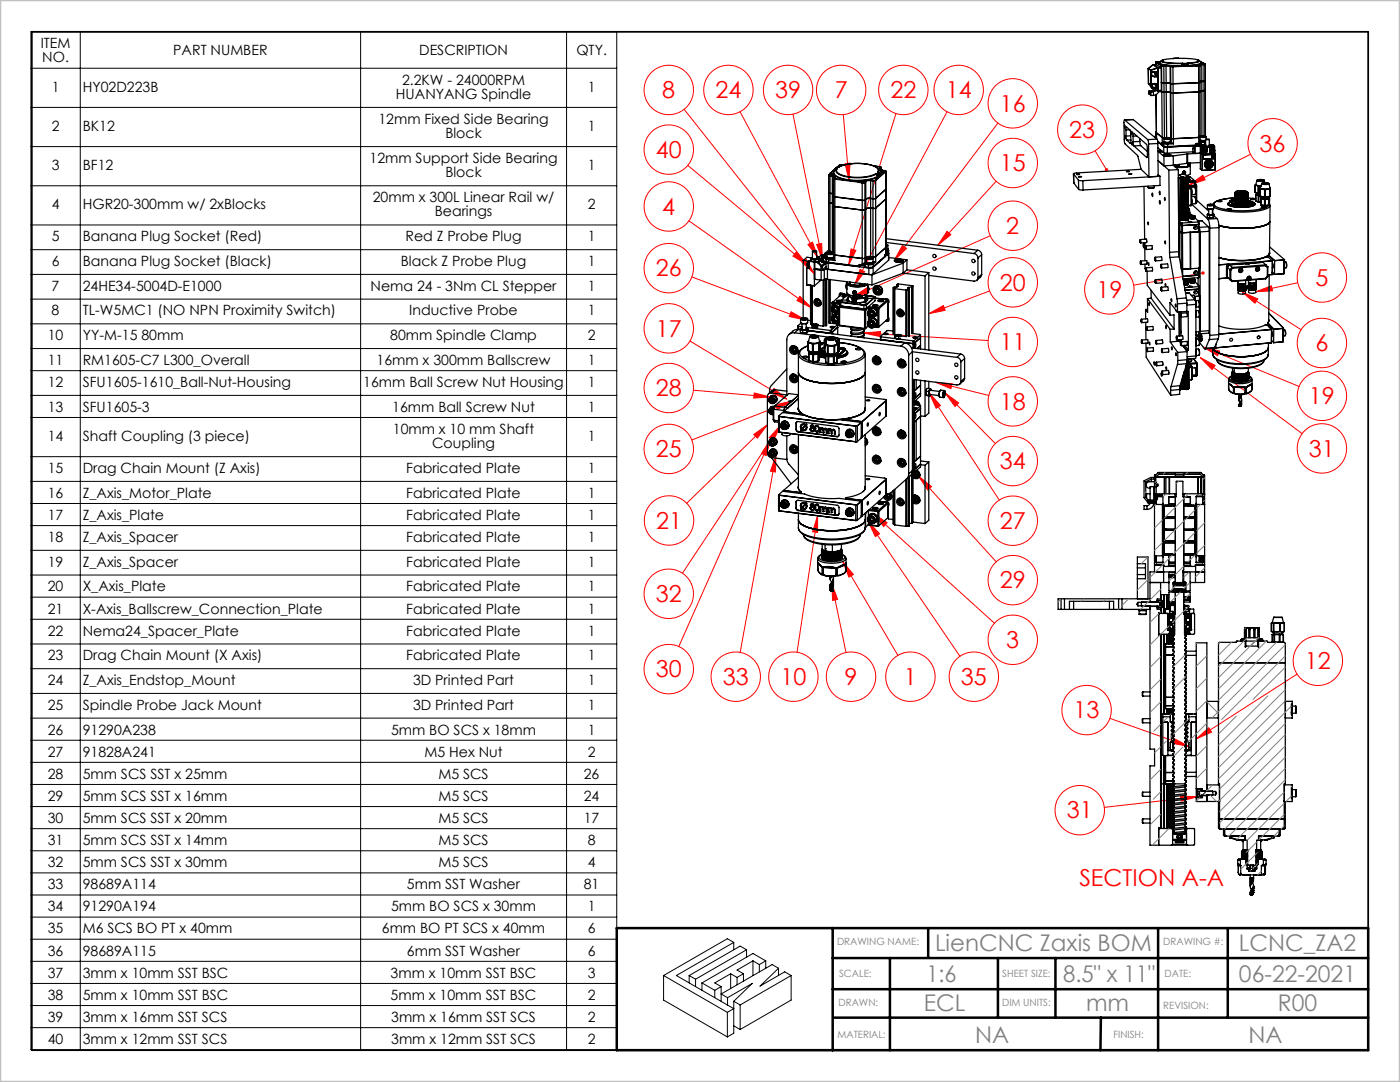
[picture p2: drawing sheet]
<svg xmlns="http://www.w3.org/2000/svg" width="279mm" height="216mm" viewBox="0 0 279 216" stroke-linecap="round" stroke-linejoin="round" font-family="sans-serif">
<defs><g id="words">
<g font-size="4.7" fill="#f00">
<text x="132.2" y="19.6">8</text>
<text x="142.8" y="19.6">24</text>
<text x="154.7" y="19.6">39</text>
<text x="166.6" y="19.6">7</text>
<text x="177.7" y="19.6">22</text>
<text x="188.7" y="19.6">14</text>
<text x="199.5" y="22.3">16</text>
<text x="213.4" y="27.5">23</text>
<text x="130.9" y="31.5">40</text>
<text x="199.5" y="34.2">15</text>
<text x="251.4" y="30.2">36</text>
<text x="132.2" y="42.9">4</text>
<text x="200.8" y="46.7">2</text>
<text x="130.9" y="55.2">26</text>
<text x="199.5" y="58">20</text>
<text x="218.8" y="59.4">19</text>
<text x="262.5" y="57">5</text>
<text x="130.9" y="67.2">17</text>
<text x="199.5" y="69.9">11</text>
<text x="262.5" y="70.1">6</text>
<text x="130.9" y="79.1">28</text>
<text x="199.5" y="81.7">18</text>
<text x="261.2" y="80.6">19</text>
<text x="130.9" y="91.2">25</text>
<text x="199.5" y="93.7">34</text>
<text x="261.2" y="91.1">31</text>
<text x="130.9" y="105.5">21</text>
<text x="199.5" y="105.6">27</text>
<text x="199.5" y="117.4">29</text>
<text x="130.9" y="120.1">32</text>
<text x="200.8" y="129.3">3</text>
<text x="130.9" y="135.2">30</text>
<text x="144.2" y="136.7">33</text>
<text x="155.7" y="136.7">10</text>
<text x="168.5" y="136.7">9</text>
<text x="180.4" y="136.7">1</text>
<text x="191.8" y="136.7">35</text>
<text x="260.4" y="133.5">12</text>
<text x="214.3" y="143.3">13</text>
<text x="212.9" y="163.3">31</text>
<text x="215.4" y="176.9">SECTION A-A</text>
</g>
<g font-size="4.6" fill="#808080">
<text x="186.6" y="189.8">LienCNC Zaxis BOM</text>
<text x="247.3" y="189.8">LCNC_ZA2</text>
<text x="184.9" y="195.9">1:6</text>
<text x="212.2" y="195.9">8.5&quot; x 11&quot;</text>
<text x="247.3" y="195.9">06-22-2021</text>
<text x="184.3" y="201.7">ECL</text>
<text x="216.8" y="201.7">mm</text>
<text x="255" y="201.7">R00</text>
<text x="194.6" y="208.2">NA</text>
<text x="249.2" y="208.2">NA</text>
</g>
<g font-size="2.8">
<text x="8.1" y="9.6">ITEM</text>
<text x="34.6" y="11">PART NUMBER</text>
<text x="83.7" y="11">DESCRIPTION</text>
<text x="115" y="11">QTY.</text>
<text x="8.4" y="12.4">NO.</text>
<text x="80.2" y="16.9">2.2KW - 24000RPM</text>
<text x="10.3" y="18.3">1</text>
<text x="16.5" y="18.3">HY02D223B</text>
<text x="79" y="19.7">HUANYANG Spindle</text>
<text x="117.3" y="18.3">1</text>
<text x="10.3" y="26.1">2</text>
<text x="16.5" y="26.1">BK12</text>
<text x="75.5" y="24.7">12mm Fixed Side Bearing</text>
<text x="88.9" y="27.6">Block</text>
<text x="117.3" y="26.1">1</text>
<text x="10.3" y="34">3</text>
<text x="16.5" y="34">BF12</text>
<text x="73.7" y="32.5">12mm Support Side Bearing</text>
<text x="88.9" y="35.4">Block</text>
<text x="117.3" y="34">1</text>
<text x="10.3" y="41.8">4</text>
<text x="16.5" y="41.8">HGR20-300mm w/ 2xBlocks</text>
<text x="74.4" y="40.4">20mm x 300L Linear Rail w/</text>
<text x="117.3" y="41.8">2</text>
<text x="86.8" y="43.2">Bearings</text>
<text x="10.3" y="48.2">5</text>
<text x="10.3" y="53.1">6</text>
<text x="16.5" y="48.2">Banana Plug Socket (Red)</text>
<text x="16.5" y="53.1">Banana Plug Socket (Black)</text>
<text x="80" y="53.1">Black Z Probe Plug</text>
<text x="80.9" y="48.2">Red Z Probe Plug</text>
<text x="117.3" y="53.1">1</text>
<text x="117.3" y="48.2">1</text>
<text x="10.3" y="58">7</text>
<text x="16.5" y="58">24HE34-5004D-E1000</text>
<text x="74" y="58">Nema 24 - 3Nm CL Stepper</text>
<text x="117.3" y="58">1</text>
<text x="10.3" y="62.9">8</text>
<text x="16.5" y="62.9">TL-W5MC1 (NO NPN Proximity Switch)</text>
<text x="81.7" y="62.9">Inductive Probe</text>
<text x="117.3" y="62.9">1</text>
<text x="9.5" y="67.9">10</text>
<text x="16.5" y="67.9">YY-M-15 80mm</text>
<text x="77.9" y="67.9">80mm Spindle Clamp</text>
<text x="117.3" y="67.9">2</text>
<text x="9.5" y="72.8">11</text>
<text x="9.5" y="77.2">12</text>
<text x="16.5" y="72.8">RM1605-C7 L300_Overall</text>
<text x="16.5" y="77.2">SFU1605-1610_Ball-Nut-Housing</text>
<text x="72.5" y="77.2">16mm Ball Screw Nut Housing</text>
<text x="75.1" y="72.8">16mm x 300mm Ballscrew</text>
<text x="117.3" y="72.8">1</text>
<text x="117.3" y="77.2">1</text>
<text x="9.5" y="82.2">13</text>
<text x="16.5" y="82.2">SFU1605-3</text>
<text x="78.3" y="82.2">16mm Ball Screw Nut</text>
<text x="117.3" y="82.2">1</text>
<text x="9.5" y="88">14</text>
<text x="16.5" y="88">Shaft Coupling (3 piece)</text>
<text x="78.4" y="86.6">10mm x 10 mm Shaft</text>
<text x="86.2" y="89.4">Coupling</text>
<text x="117.3" y="88">1</text>
<text x="9.5" y="94.4">15</text>
<text x="16.5" y="94.4">Drag Chain Mount (Z Axis)</text>
<text x="81.1" y="94.4">Fabricated Plate</text>
<text x="117.3" y="94.4">1</text>
<text x="9.5" y="99.3">16</text>
<text x="16.5" y="99.3">Z_Axis_Motor_Plate</text>
<text x="81.1" y="99.3">Fabricated Plate</text>
<text x="117.3" y="99.3">1</text>
<text x="9.5" y="103.7">17</text>
<text x="16.5" y="103.7">Z_Axis_Plate</text>
<text x="81.1" y="103.7">Fabricated Plate</text>
<text x="117.3" y="103.7">1</text>
<text x="9.5" y="108.1">18</text>
<text x="9.5" y="113.1">19</text>
<text x="16.5" y="108.1">Z_Axis_Spacer</text>
<text x="16.5" y="113.1">Z_Axis_Spacer</text>
<text x="81.1" y="108.1">Fabricated Plate</text>
<text x="81.1" y="113.1">Fabricated Plate</text>
<text x="117.3" y="108.1">1</text>
<text x="117.3" y="113.1">1</text>
<text x="9.5" y="118">20</text>
<text x="16.5" y="118">X_Axis_Plate</text>
<text x="81.1" y="118">Fabricated Plate</text>
<text x="117.3" y="118">1</text>
<text x="9.5" y="122.4">21</text>
<text x="16.5" y="122.4">X-Axis_Ballscrew_Connection_Plate</text>
<text x="81.1" y="122.4">Fabricated Plate</text>
<text x="117.3" y="122.4">1</text>
<text x="9.5" y="126.8">22</text>
<text x="9.5" y="131.8">23</text>
<text x="16.5" y="126.8">Nema24_Spacer_Plate</text>
<text x="16.5" y="131.8">Drag Chain Mount (X Axis)</text>
<text x="81.1" y="126.8">Fabricated Plate</text>
<text x="81.1" y="131.8">Fabricated Plate</text>
<text x="117.3" y="126.8">1</text>
<text x="117.3" y="131.8">1</text>
<text x="9.5" y="136.7">24</text>
<text x="16.5" y="136.7">Z_Axis_Endstop_Mount</text>
<text x="82.4" y="136.7">3D Printed Part</text>
<text x="117.3" y="136.7">1</text>
<text x="9.5" y="141.6">25</text>
<text x="16.5" y="141.6">Spindle Probe Jack Mount</text>
<text x="82.4" y="141.6">3D Printed Part</text>
<text x="117.3" y="141.6">1</text>
<text x="9.5" y="146.6">26</text>
<text x="16.5" y="146.6">91290A238</text>
<text x="78" y="146.6">5mm BO SCS x 18mm</text>
<text x="117.3" y="146.6">1</text>
<text x="9.5" y="151">27</text>
<text x="9.5" y="155.4">28</text>
<text x="16.5" y="151">91828A241</text>
<text x="16.5" y="155.4">5mm SCS SST x 25mm</text>
<text x="84.7" y="151">M5 Hex Nut</text>
<text x="87.5" y="155.4">M5 SCS</text>
<text x="116.5" y="155.4">26</text>
<text x="117.3" y="151">2</text>
<text x="9.5" y="159.8">29</text>
<text x="16.5" y="159.8">5mm SCS SST x 16mm</text>
<text x="87.5" y="159.8">M5 SCS</text>
<text x="116.5" y="159.8">24</text>
<text x="9.5" y="164.2">30</text>
<text x="16.5" y="164.2">5mm SCS SST x 20mm</text>
<text x="87.5" y="164.2">M5 SCS</text>
<text x="116.5" y="164.2">17</text>
<text x="9.5" y="168.6">31</text>
<text x="9.5" y="173">32</text>
<text x="16.5" y="168.6">5mm SCS SST x 14mm</text>
<text x="16.5" y="173">5mm SCS SST x 30mm</text>
<text x="87.5" y="168.6">M5 SCS</text>
<text x="87.5" y="173">M5 SCS</text>
<text x="117.3" y="168.6">8</text>
<text x="117.3" y="173">4</text>
<text x="9.5" y="177.4">33</text>
<text x="16.5" y="177.4">98689A114</text>
<text x="81.2" y="177.4">5mm SST Washer</text>
<text x="116.5" y="177.4">81</text>
<text x="9.5" y="181.9">34</text>
<text x="16.5" y="181.9">91290A194</text>
<text x="78" y="181.9">5mm BO SCS x 30mm</text>
<text x="117.3" y="181.9">1</text>
<text x="9.5" y="186.3">35</text>
<text x="9.5" y="190.7">36</text>
<text x="16.5" y="186.3">M6 SCS BO PT x 40mm</text>
<text x="16.5" y="190.7">98689A115</text>
<text x="76.2" y="186.3">6mm BO PT SCS x 40mm</text>
<text x="81.2" y="190.7">6mm SST Washer</text>
<text x="117.3" y="186.3">6</text>
<text x="117.3" y="190.7">6</text>
<text x="9.5" y="195.1">37</text>
<text x="16.5" y="195.1">3mm x 10mm SST BSC</text>
<text x="78" y="195.1">3mm x 10mm SST BSC</text>
<text x="117.3" y="195.1">3</text>
<text x="9.5" y="199.5">38</text>
<text x="9.5" y="203.9">39</text>
<text x="16.5" y="199.5">5mm x 10mm SST BSC</text>
<text x="16.5" y="203.9">3mm x 16mm SST SCS</text>
<text x="78" y="199.5">5mm x 10mm SST BSC</text>
<text x="78.1" y="203.9">3mm x 16mm SST SCS</text>
<text x="117.3" y="199.5">2</text>
<text x="117.3" y="203.9">2</text>
<text x="9.5" y="208.3">40</text>
<text x="16.5" y="208.3">3mm x 12mm SST SCS</text>
<text x="78.1" y="208.3">3mm x 12mm SST SCS</text>
<text x="117.3" y="208.3">2</text>
</g>
<g font-size="2" fill="#808080">
<text x="167" y="188.7">DRAWING NAME:</text>
<text x="232.2" y="188.7">DRAWING #:</text>
<text x="167.5" y="195">SCALE:</text>
<text x="200" y="195">SHEET SIZE:</text>
<text x="232.4" y="195">DATE:</text>
<text x="167.3" y="200.8">DRAWN:</text>
<text x="200" y="200.8">DIM UNITS:</text>
<text x="232.2" y="201.3">REVISION:</text>
<text x="167.1" y="207.1">MATERIAL:</text>
<text x="222.2" y="207.1">FINISH:</text>
</g>
</g></defs>
<g fill="none" stroke="#f00" stroke-width=".2">
<path d="M136.5 21.8l26 32.8M137.3 33l23.8 19.8M147.7 22.3l15.6 29.2M158.3 22.8l5.8 29.1M168.3 22.9l1.1 13M168.6 32.6h1.1l-.3 3.3zM178.8 22.7l-9.5 30.3M189 22.3l-18.5 34.6M198.8 36.2l-11.6 12.7M199.2 24.6l-20.7 27.3M218.5 30.1l2.3 3.8M237.3 36.9l2.8-1.9 .4 .9z"/>
<path d="M249.6 30.8l-12.3 6.1M137.5 44.1l24.5 17.4M138.1 55.3l22.7 8.6M158.9 50.3l2.2 2.5-2.9-1.7zM159.6 59.1l2.4 2.4-3-1.5zM160.1 52.4l.8-.7 1.6 2.9zM161.3 48.8l.8-.5 1.2 3.2zM163 48.8l1-.2 .1 3.3zM169.8 49.7l1 .3-1.5 3zM170.2 59.2l2.8-1.8 .4 1zM171.7 53.7l.9 .5-2.1 2.7zM180.1 49l.8 .6-2.4 2.3z"/>
<path d="M189 46.1l.8 .7-2.6 2.1zM197.5 58.1l-12.1 4.5M197.6 47l-27.4 12.2M240.1 54.5l-13.9 2.4M247.9 58.3l11.8 7.5M247.9 58.3l3.1 1.3-.5 .9zM250.6 58.2l3.1-1.2 .3 1zM259 56.4l-8.4 1.8M137.7 68.1l19.3 11.5M138.4 77.9l15.4 1.3M150.5 78.4l3.3 .8-3.4 .2zM154.5 77.5l2.5 2.1-3.1-1.2z"/>
<path d="M157.9 62.2l2.9 1.7-3.3-.7zM172.4 66.5l3.3-.4v1.1zM172.4 66.5l24.8 1.4M185.4 62.6l2.9-1.6 .3 .9zM185.5 78.4l13.9 21.4M185.5 78.4l2.2 2.5-.9 .6zM186.7 76.3l10.6 2.6M186.7 76.3l3.3 .3-.2 1zM188.6 78.4l10 10.1M188.6 78.4l2.7 2-.7 .7zM239.5 71.4l20.4 15.1M239.5 71.4l3 1.5-.6 .8z"/>
<path d="M240.1 69.3l19.2 7.8M240.1 69.3l3.3 .7-.4 1zM150.4 86.7l2.7-1.9-2 2.6zM153.1 84.8l-16 15.6M153.8 87.7l-18.3 41.3M153.8 87.7l-.9 3.2-.9-.4zM154.8 80.8l3.2-.8-2.9 1.7zM154.9 90.9l-7.2 39.3M154.9 90.9l-.1 3.3-1-.2zM155.8 84.9l-19.6 29.5M155.8 84.9l-1.4 3-.9-.6zM158 80l-19.9 7.8"/>
<path d="M183.3 95l15.5 17.1M183.3 95l2.6 2.1-.8 .7zM163.2 102.9l-4.1 27.3M163.2 102.9v3.4l-1-.2zM166 116.5l2.8 13.7M166 116.5l1.2 3.1-1 .2zM168.2 112l11 18.8M168.2 112l2.1 2.6-.9 .6zM173.3 104.1l18.3 26.9M173.3 104.1l2.2 2.4-.8 .6zM174.3 102.5l24.2 21.9M174.3 102.5l2.7 1.8-.6 .8z"/>
<path d="M258.9 134.5l-20.2 12.9M221.5 143.3l15.7 5.6M234.3 147.4l2.9 1.5-3.2-.6zM235.6 158.8l3.4 .2-3.3 .9zM238.7 147.4l2.5-2.2 .6 .9zM239 159l-18.6 2.1"/>
<circle cx="133.5" cy="17.9" r="4.9"/>
<circle cx="145.4" cy="17.9" r="4.9"/>
<circle cx="157.3" cy="17.9" r="4.9"/>
<circle cx="167.9" cy="17.9" r="4.9"/>
<circle cx="180.3" cy="17.9" r="4.9"/>
<circle cx="191.3" cy="17.9" r="4.9"/>
<circle cx="133.5" cy="29.9" r="4.9"/>
<circle cx="202.1" cy="32.5" r="4.9"/>
<circle cx="202.1" cy="20.6" r="4.9"/>
<circle cx="216" cy="25.9" r="4.9"/>
<circle cx="254" cy="28.6" r="4.9"/>
<circle cx="133.5" cy="41.2" r="4.9"/>
<circle cx="133.5" cy="53.5" r="4.9"/>
<circle cx="202.1" cy="45" r="4.9"/>
<circle cx="202.1" cy="56.3" r="4.9"/>
<circle cx="221.4" cy="57.7" r="4.9"/>
<circle cx="263.8" cy="55.4" r="4.9"/>
<circle cx="133.5" cy="65.5" r="4.9"/>
<circle cx="133.5" cy="77.4" r="4.9"/>
<circle cx="202.1" cy="68.2" r="4.9"/>
<circle cx="263.8" cy="68.4" r="4.9"/>
<circle cx="263.8" cy="79" r="4.9"/>
<circle cx="133.5" cy="89.6" r="4.9"/>
<circle cx="202.1" cy="92" r="4.9"/>
<circle cx="202.1" cy="80.1" r="4.9"/>
<circle cx="263.8" cy="89.5" r="4.9"/>
<circle cx="133.5" cy="118.5" r="4.9"/>
<circle cx="133.5" cy="103.9" r="4.9"/>
<circle cx="202.1" cy="115.8" r="4.9"/>
<circle cx="202.1" cy="103.9" r="4.9"/>
<circle cx="133.5" cy="133.5" r="4.9"/>
<circle cx="146.8" cy="135" r="4.9"/>
<circle cx="158.3" cy="135" r="4.9"/>
<circle cx="169.8" cy="135" r="4.9"/>
<circle cx="181.7" cy="135" r="4.9"/>
<circle cx="194.4" cy="135" r="4.9"/>
<circle cx="202.1" cy="127.7" r="4.9"/>
<circle cx="263" cy="131.9" r="4.9"/>
<circle cx="216.9" cy="141.7" r="4.9"/>
<circle cx="215.5" cy="161.7" r="4.9"/>
</g>
<g fill="none" stroke="#000" stroke-width=".2">
<path d="M6.2 6.3h116.9v203.2h-116.9zM6.2 13.6h116.9M16 6.3v203.2M72 6.3v203.2M113.1 6.3v203.2M6.2 21.4h116.9M6.2 29.3h116.9M6.2 37.1h116.9M6.2 44.9h116.9M6.2 49.8h116.9M6.2 54.8h116.9M6.2 59.7h116.9"/>
<path d="M6.2 64.6h116.9M6.2 69.5h116.9M6.2 74h116.9M6.2 78.9h116.9M6.2 83.3h116.9M6.2 91.1h116.9M6.2 96.1h116.9M6.2 100.5h116.9M6.2 104.9h116.9M6.2 109.8h116.9M6.2 114.7h116.9M6.2 119.2h116.9"/>
<path d="M6.2 123.6h116.9M6.2 128.5h116.9M6.2 133.4h116.9M6.2 138.4h116.9M6.2 143.3h116.9M6.2 147.7h116.9M6.2 152.1h116.9M6.2 156.5h116.9M6.2 160.9h116.9M6.2 165.4h116.9M6.2 169.8h116.9M6.2 174.2h116.9"/>
<path d="M6.2 178.6h116.9M6.2 183h116.9M6.2 187.4h116.9M6.2 191.8h116.9M6.2 196.2h116.9M132.4 194.7v4.9l12.8 7.3M132.4 194.7l12.8 7.3M137.5 194.7l1.3 .7M137.5 194.7v1.4M138.8 195.4v1.5M140.1 196.1l2.5 1.5M140.1 196.1v1.5"/>
<path d="M142.6 197.6v1.5M143.9 196.9v2.9M143.9 196.9l-1.3 .7M145.2 199.1l4.9-2.9-3.7 3.6M145.2 199.1v1.5M145.8 194.3l-3.2 1.8 1.3 .8M145.8 194.3l1.3 .7M145.8 194.3v2.9M146.4 188l-11.4 6.7 11.4 6.6-1.2 .7M146.4 199.8l1.3 .7M146.4 188l-1.2-.7-12.8 7.4M146.4 199.8v6.4l-1.2 .7"/>
<path d="M146.4 188v1.5M147.1 195v1.5M148.4 194.3l-1.3 .7M148.4 194.3v1.5M149 189.5l-1.3-.7-10.2 5.9M149 189.5l-10.2 5.9M149 189.5v1.5M150.3 191.7l1.2 .8M150.3 191.7l-3.2 1.9 1.3 .7M150.3 191.7v3M151.5 192.5v1.4M152.8 191.7l-2.5-1.4-10.2 5.8"/>
<path d="M152.8 191.7l-1.3 .8M152.8 191.7v1.5M155.4 193.2l-1.3-.7-10.2 5.8 1.3 .8M155.4 193.2l-3.7 3.6 4.9-2.9 1.3 .8M155.4 193.2v1.4M157.9 194.7l-10.2 5.8M157.9 194.7v4.9l-10.2 5.8M6.2 200.6h116.9M6.2 205.1h116.9M145.2 202v4.9M146.4 204.7l1.3 .7M147.7 200.5v4.9"/>
</g>
<path d="M6.3 6.3h266.8v203.2h-266.8z" fill="none" stroke="#000" stroke-width=".35"/>
<path d="M123.1 185.2h149.9v24.4h-149.9zM166.2 191.2h106.8M166.2 197.4h106.8M166.2 185.2v24.4M177.6 191.2v18.4M185.2 185.2v5.9M199.2 191.2v11.9M210.6 191.2v11.9M231.1 185.2v24.4M245 185.2v17.9M166.4 203.1h106.6M219.7 203.1l-.1 6.5" fill="none" stroke="#000" stroke-width=".5"/>
<path d="M0 0h279.4v215.9h-279.4z" fill="none" stroke="#c0c0c0" stroke-width=".5"/>
<path d="M160.1 52.4l.8-.7 1.6 2.9zM161.3 48.8l.8-.5 1.2 3.2zM163 48.8l1-.2 .1 3.3zM168.6 32.6h1.1l-.3 3.3zM169.8 49.7l1 .3-1.5 3zM171.7 53.7l.9 .5-2.1 2.7zM180.1 49l.8 .6-2.4 2.3zM189 46.1l.8 .7-2.6 2.1zM170.2 59.2l2.8-1.8 .4 1zM185.4 62.6l2.9-1.6 .3 .9zM172.4 66.5l3.3-.4v1.1zM186.7 76.3l3.3 .3-.2 1zM188.6 78.4l2.7 2-.7 .7zM185.5 78.4l2.2 2.5-.9 .6zM183.3 95l2.6 2.1-.8 .7zM174.3 102.5l2.7 1.8-.6 .8zM173.3 104.1l2.2 2.4-.8 .6zM168.2 112l2.1 2.6-.9 .6zM166 116.5l1.2 3.1-1 .2zM163.2 102.9v3.4l-1-.2zM154.9 90.9l-.1 3.3-1-.2zM153.8 87.7l-.9 3.2-.9-.4zM155.8 84.9l-1.4 3-.9-.6zM150.4 86.7l2.7-1.9-2 2.6zM154.8 80.8l3.2-.8-2.9 1.7zM150.5 78.4l3.3 .8-3.4 .2zM154.5 77.5l2.5 2.1-3.1-1.2zM159.6 59.1l2.4 2.4-3-1.5zM157.9 62.2l2.9 1.7-3.3-.7zM158.9 50.3l2.2 2.5-2.9-1.7zM237.3 36.9l2.8-1.9 .4 .9zM247.9 58.3l3.1 1.3-.5 .9zM250.6 58.2l3.1-1.2 .3 1zM240.1 69.3l3.3 .7-.4 1zM239.5 71.4l3 1.5-.6 .8zM220.6 33.6a.34 .34 0 0 0 0 .5 .34 .34 0 0 0 .4 .1l-.2-.3 .2 .3a.34 .34 0 0 0 .1-.5 .34 .34 0 0 0-.5-.1zM239.8 54.3a.34 .34 0 0 0 .2 .5 .34 .34 0 0 0 .4-.4l-.3 .1 .3-.1a.34 .34 0 0 0-.2-.3 .34 .34 0 0 0-.4 .2zM238.7 147.4l2.5-2.2 .6 .9zM234.3 147.4l2.9 1.5-3.2-.6zM235.6 158.8l3.4 .2-3.3 .9z" fill="#f00"/>
<g fill="none" stroke="#000" stroke-width=".25">
<path d="M229.2 13.7h.1M229.2 13.7v2.9M229.2 13.7l.5 .3M229.2 16.6v.1M229.2 16.6h.1M229.2 16.6l.5 .3M229.2 16.7l.4 .6M229.2 16.7l.5 .3M229.3 18.2v.6zM229.5 18.8h-.2M229.6 18.3v.8zM229.6 17.2v.1"/>
<path d="M229.6 17.3l.2 .2M229.7 14h.1M229.7 14v3M229.7 16.9v.1M229.7 17h.1M229.7 17l.1 .1M229.7 14.7l.2 .4 .5 .2M229.7 14.7l.1 .1M229.8 17.1l.5 .6M229.8 17h.1M229.8 17v.1M229.8 17.5h.1"/>
<path d="M229.8 14.8l.2 .3 .5 .1M229.8 17.5l.8 .6M229.8 18.1l.1 .2M229.8 18.1h-.5M229.8 17l.6 .6M230.1 12.9l-.9 .8M230.1 12.9l1 .6M230.1 12.9h.1M230.1 18.3v.7M230.1 18.3h-.5M230.1 19l-.5 .1M230.3 17.8l-.5 .3"/>
<path d="M230.3 17.7l.3 .4M230.3 17.7h.1M230.3 17.7l.3 .3M230.3 17.7h.2M230.4 17.6l-.1 .1M230.4 17.6h.1M230.4 14.3l-.5 .1-.2 .3M230.4 14.3h.1M230.4 14.3h.7M230.4 15.3l.7 .1M230.4 16.7h-.4l-.2 .3M230.4 16.7l.6 .1"/>
<path d="M230.4 16.7h.7M230.5 14.3l.5 .1M230.5 17.7l.6 .1M230.5 14.3l-.5 .1-.2 .4M230.5 15.2l-.1 .1M230.5 15.2l.5 .1M230.5 16.7l-.4 .1-.3 .2M230.5 17.6v.1M230.5 17.6l.5 .1M230.5 18l-.4 .3M230.6 14.7h.1M230.6 14.8v.3"/>
<path d="M230.6 14.7l.1 .1M230.6 14.8v.2M230.6 14.8h.1M230.6 14.7v.1M230.6 18.1h.1M230.6 17.1h.1M230.6 17.2l.1 .3M230.6 17.1l.1 .1M230.6 17.2l.1 .2M230.6 17.2h.1M230.6 18v.1M230.6 18l.5 .1"/>
<path d="M230.6 14.8v.1M230.6 14.5v.2M230.6 14.9v.1M230.6 14.9h.1M230.6 15v.1M230.6 12.4v.1M230.6 12.4v.5M230.6 14.5h.1M230.6 18.1h.5M230.6 15.1h.1M230.6 12.5l1.1 .6M230.6 14.5l.1 .3"/>
<path d="M230.6 16.9v.2M230.6 16.9l.1 .2M230.7 17.1h-.1M230.7 14.9v.1M230.7 15v.1M230.7 17.2v.2M230.7 17.4v.1M230.7 14.9h.1M230.7 14.8v.1M230.7 14.5h-.1M230.7 15.1h-.1M230.7 14.5h.1"/>
<path d="M230.7 16.9h-.1M230.7 15.1h.1M230.7 17.5h.1M230.7 16.9v.3M230.7 17.1h.1M230.7 17.2h.1M230.7 17.2v.1M230.7 14.8h-.1M230.7 16.9h.1M230.7 16.8v.1M230.7 16.8h.1M230.7 15.1l.1 .1"/>
<path d="M230.7 14.8h.1M230.7 12.4l-.1 .1M230.7 12.4l1 .6M230.7 17.1l-.1 .1M230.7 18.9l.1 8.6M230.7 17.3v.1M230.7 17.3h.1M230.7 14.4l.1 .8M230.7 14.4l-.1 .3M230.7 12.9h.1M230.7 12.9h-.6M230.7 12.9l1 .6"/>
<path d="M230.8 17.3h-.1M230.8 17.2h-.2M230.8 17.2h-.1M230.8 17.2h.1M230.8 16.8v.7M230.8 16.8l-.2 .3M230.8 14.4h.1M230.8 14.4l.2 .4-.1 .4M230.8 14.4l.1 .8M230.8 14.4h-.1M230.8 15.2h.1M230.8 16.8a.52 .52 0 0 1 .1 .7"/>
<path d="M230.9 16.8v.6l-.1 .1M230.9 16.8h-.1M230.9 15.2h-.1M230.9 17.5v.1M230.9 15.2h-.4M230.9 15.2l.1 .1M230.9 17.6h-.4M230.9 17.6l.1 .1M230.9 12.3l-.3 .1M230.9 12.3h.1M230.9 12.3l-.2 .1M230.9 15.1h.1"/>
<path d="M231 14.4h-.1M231 14.4v.1M231 15.1l-.1 .1M231 15.1l.1 .1M231 15.3l.1 .1M231 16.8h.1M231 16.8h-.1M231 14.4h.1M231 17.7l.1 .1M231 13.6l-1.3 .4M231 13.6h.1M231 13.5v.1"/>
<path d="M231 13.5l-1.3 .5M231 13.6l.1 .7M231.1 15.2l-.1 .1M231.1 15.2h.1M231.1 14.3v.1M231.1 14.3l-.1 .1M231.1 14.3h.1M231.1 15.4h.1M231.1 14.4l.1 .1M231.1 14.4v.8M231.1 14.4l-.1 .1M231.1 15.4v1.3"/>
<path d="M231.1 13.5l-.1 .1M231.1 13.5h-.1M231.1 13.5h.1M231.1 15.2v.2M231.1 17.6l-.1 .1M231.1 17.6h-.2M231.1 17.6h.1M231.1 16.7v.1M231.1 16.7l-.1 .1M231.1 16.7h.1M231.1 13.5v.1M231.1 17.8h.1"/>
<path d="M231.1 16.8h.1M231.1 16.8v.8M231.1 17.8v.3M231.1 18.1h.1M231.1 17.6v.2M231.1 13.6v.7M231.1 14.3l.1 .2M231.1 16.7l.1 .1M231.2 14.5v.7M231.2 15.2l-.1 .2M231.2 16.8v.8M231.2 17.6l-.1 .2"/>
<path d="M231.3 18.2l-.6 .7-.6 .1M231.3 18.2h.1M231.3 18.2l.2 .1M231.4 12.3h-.5M231.4 12.3h.1M231.4 12.3h.2zM231.4 12.5a2.94 2.94 0 0 0 2.2 .5l2.8 .1M231.4 12.5h.1M231.5 12.4l-.2 .2 .1 .1 1.1 .3M231.5 18.1v.2M231.5 18.3h.1M231.7 13.1h.1"/>
<path d="M231.7 18.1v.2M231.7 18.3h.1M231.7 18.3h-.2M231.7 13.1l.1 .1M231.7 13.5v.1M231.7 13.5h-.6M231.7 18.3l1 .1M231.7 13.6h-.6M231.7 13.6l.1 4.4M231.7 13v.1M231.8 13h.1M231.8 13v.1"/>
<path d="M231.8 16.4v.1M231.8 16.5h.1M231.8 18.1h-.7M231.8 12.1v.2l.8 .2 3.3 .2M231.8 12.1l-.4 .4M231.8 13.1h.1M231.8 18v.1M231.8 18l-.7 .1M231.8 12.1h.1M231.8 13.2h.5M231.8 13.2l.2 15.2M231.8 13.1v.1"/>
<path d="M231.8 13.1h.8l-.2 .1M231.8 13.2h.1M231.8 16.5h.5M231.8 16.5l.5 .1M231.9 16.5h.1M231.9 13.2h.4M232.1 13h.4M232.1 13h.1M232.1 13h-.3M232.1 13v.1M232.1 13h.3M232.1 13l-.3 .1"/>
<path d="M232.1 13.1h.5M232.1 13.1h-.3M232.2 11.9l-.4 .2M232.3 13.2h.1M232.3 13.2l.1 14.4M232.3 16.5v.1M232.4 13.2h-.1M232.4 13l.2 .1M232.5 13h-.1M232.5 13h.2M232.6 13.1h.1M232.6 13.1l.1 .1"/>
<path d="M232.7 13.1h-.1M232.7 13.1h.1M232.7 13l3.7 .1M232.7 13h.1M232.7 13l-.1 .1M232.7 13.2h.1M232.7 13.2v5.2M232.7 13.2h-.4M232.7 13v.1M232.7 13l.1 .1M232.7 13.2h-.3M232.7 16.5l.8 .1"/>
<path d="M232.7 16.5v.1M232.7 16.5l1 .2M232.7 16.5h-.4M232.7 16.6h.8M232.7 16.6h-.4M232.7 13.1v.1M232.7 18.4l.1 9.1M232.8 13.1l-.1 .1M232.8 13.1h-.1M232.8 13.1v.1M232.8 13.1h.1M232.8 13.2h.7"/>
<path d="M232.8 13.2h-.1M232.8 13.1l.8 .1M233.5 13.2l.1 15.3M233.5 13.2l.1 .1M233.5 16.6l.2 .1M233.6 16.6h.1M233.6 13.2h-.1M233.6 13.2h.1M233.6 13.3h.5M233.6 13.3l.1 15.2M233.7 16.7h.4M233.7 16.7h.1"/>
<path d="M233.7 13.2l.4 .1M233.7 13.2l-.1 .1M234.1 13.3h.1M234.1 13.3l.1 15.4M234.1 16.7h.1M234.2 11.7h.1M234.2 11.7l-1.4 .1-.9 .3a.65 .65 0 0 0 .8 .4l3.2 .1M235.2 11.6l2.8 .2 1.3 .3a2.57 2.57 0 0 1-1.9 .5h-.4M235.2 11.6l-1 .1M235.9 12.7l.1 .2M235.9 12.7h.1M235.9 12.7l.2 .1"/>
<path d="M235.9 12.6v.1M236 12.9l.4 .2M236.1 12.8l-.1 .1M236.1 12.8l.3 .2M236.4 13.1h.1M236.4 13v.1M236.7 13h-.3M236.7 13l.1 .1M236.7 13v.1M236.7 13.1h.1M236.8 13.1h-.4M237 12.6h-1.1"/>
<path d="M237 12.6l.1 .1M237 12.6h.1M237 12.8h-.9M237 12.8l-.3 .2M237 12.8l.1 .1M237.1 12.7l-.1 .1M237.1 12.9l-.4 .2M237.1 12.6v.3M237.1 12.6v.1M238.6 13h.1M238.6 13l.1 .1M238.6 13l-1.8 .1"/>
<path d="M238.6 13.1h.1M238.6 13.1l-4.5 .2M238.7 13l-.1 .1M238.7 13.1v.1M238.7 13.1h.1M238.7 13.2h.1M238.7 13.2l-4.6 .1M238.7 13.1h.4M238.8 13h.1M238.8 13h-.2M238.8 13h-.1M238.9 12.9l-.1 .1"/>
<path d="M238.9 12.9l.1 .1M238.9 11.9l.5 .2M239 13h-.2M239 13h.3M239 13h.1M239 13l-.4 .1M239.1 13.1l-.4 .1M239.2 13.1h-.1M239.2 13.1v.1M239.2 13.2h-.5M239.2 13.2v3.3M239.2 16.5h.1"/>
<path d="M239.2 16.5l.3-.1-.3 .1M239.2 16.5l-5.1 .2M239.2 16.5v11.9M239.3 12.9v.1M239.3 12.9h-.4M239.3 12.9h.1M239.3 13h.1M239.3 13l.2 .1M239.4 12.1v.1a3.6 3.6 0 0 1-2.3 .4M239.4 12.1l.3 .4M239.4 13.1h-.7M239.4 13.1h.1"/>
<path d="M239.5 13.1h.1M239.5 13.1h-.3M239.5 13.1l-.3 .1M239.5 13.1v14.3M239.5 16.3l.4-.1zM239.5 18.3l-5.5 .3-1.3-.2M239.5 12.3l1 .5M239.7 12.4l.1 .3-1 .3M239.7 12.5h.1M239.7 12.5a1.34 1.34 0 0 1-1.3 .4l-1.7 .2M239.8 12.8l-.5 .1M239.8 12.8v.1"/>
<path d="M239.8 12.9l-.5 .1M239.8 12.9l.1 5.2M239.8 16.2l.1 .1M239.9 16.3h-.4M239.9 18.1h-.4M239.9 18.1v9M240.3 12.8v.1M240.3 12.8h-.5M240.3 12.9v14.2M240.3 12.9h-.5M240.3 16.2v.1M240.3 16.2h-.4"/>
<path d="M240.3 16.3h-.4M240.5 12.8h.1M240.5 12.8h-.2M240.5 16.2l-.2 .1M240.6 12.8l-.3 .1M240.6 12.8v14.4M240.6 16.2h-.3M240.6 18l-.7 .1M165.4 34.9v15.4M165.4 34.9h.1M165.4 34.9l.2 .2M165.4 34.9l.3 .2"/>
<path d="M165.4 34.9l.2 .1M165.4 34.9l.1-.1a.44 .44 0 0 1 .7 .2h-.4M165.6 35h.1M165.6 35h.5M165.6 34.6v.1M165.6 34.7l-.2 .2M165.6 34.7h.1M165.6 34.6l.1 .1M165.6 34.6h.1M165.7 34.6h.1M165.6 38.5l-.2-.1 .2 .2M165.6 35.1v15.2"/>
<path d="M165.6 38.5l.5 .1M165.6 35.1h.5M165.6 38.6l.5 .1M165.6 38.5v.1M165.7 35l-.1 .1M165.7 35h.1M165.7 34.7l.3 .1M165.7 34.7h.1M165.7 34.7h.3M165.7 34.6h-.1M165.7 34.6v.1M165.7 34.6h.4"/>
<path d="M165.8 35l.3 .1M166 34.8l.3 .1M166 34.7v.1M166 34.7l.3 .1M166.1 34.6l.3 .1M166.1 34.6l-.1 .1M166.1 35.1h.1M166.1 38.6l.2 .1M166.1 38.7h.2M166.1 35.1v15.2M166.1 38.6v.1M166.2 35.1h-.1"/>
<path d="M166.2 35.1h.1M166.2 35.1l.4 .3M166.3 35h.1M166.3 35l-.1 .1M166.3 35a.26 .26 0 0 1 .3 .1 .26 .26 0 0 1 0 .3M166.3 34.8l.1 .1M166.3 35.6l.1 16.2M166.3 35.6l.3 .1M166.3 34.9l-.1 .2M166.4 34.7l-.1 .1M166.4 34.7v.1M166.4 34.9h-.1"/>
<path d="M166.4 34.9h.1M166.4 35.5l-.1 .1M166.4 35.5l.2 .2M166.4 34.9l-.1 .1M166.4 34.8a7.7 7.7 0 0 0 5.5 1.2M166.4 34.8v.1M166.5 34l-.2 .3 .1 .4M166.6 35.4h.1M166.6 35.4l-.2 .1M166.6 39.3l-.3-.2 5.8 .9M166.6 35.7v16.3M166.6 35.7l4.9 .7"/>
<path d="M166.6 39.3l5.5 .7M166.6 39.3h.1M166.6 35.7h.1M166.6 35.7l4.9 .6M166.7 33.9l-.2 .1M166.7 33.9a.81 .81 0 0 0-.2 .9 .81 .81 0 0 0 .7 .5 10.7 10.7 0 0 0 8.2-.3M166.7 33.9h.1M166.7 33.8h.1M166.7 33.8l-.2 .2M166.7 33.7v.1M166.7 33.8v.1M166.7 33.7l-1.1 .9"/>
<path d="M166.9 33.7v.1M166.9 33.7l-.2 .1M166.9 33.8l-.2 .1M166.9 33.8a1.03 1.03 0 0 0 1 1.2 10.4 10.4 0 0 0 6.9-.2M167 33.7l-.1 .1M167 33.7a.96 .96 0 0 0 1 1.2 10 10 0 0 0 6.8-.2M167 33.7h-.1M167.4 33.3l-.6 .2-.1 .2M167.4 33.3h.1M167.4 33.3a9.7 9.7 0 0 1 7.7 .2l.3 .3-.1 .5M167.4 33.3l-.5 .2 .1 .2M167.4 33.3a9.3 9.3 0 0 1 7.6 .2l.3 .5-.1 .3"/>
<path d="M167.5 33l-.5 .4M168 32.9l-.5 .1M168 32.9h.1M168 32.9h.3M170.1 32.6l-.4 .1M171.5 36.3v.1M171.5 36.4h.1M171.5 36.3h.1M171.6 36.4l.5 .1M171.6 36.3h-.1M171.6 36.3v.1M171.6 36.4h.1"/>
<path d="M171.6 36.4h.4M171.7 36.2h.1M171.7 36.2l-.2 .1M171.7 36.2l-.1 .1M171.7 36.2l-.1 .2M171.9 36l-.2 .2M171.9 36l.1 .1M172 36.4h.4M172 36.1l-.3 .1M172 36.4h.1M172.1 36.5v16.2M172.1 40h.1"/>
<path d="M172.1 36.4v.1M172.2 36.1h.2M172.2 36.1h-.2M172.2 36h.2M172.2 36v.1M172.2 36h-.3M172.4 36.1l-.7 .1M172.4 36.1l.3 .1M172.4 36.1h.1M172.4 36v.1M172.4 36l.4 .1M172.6 36.4h-.5"/>
<path d="M172.6 36.4h.1M172.6 39.9h.1M172.6 36.4l-.5 .1M172.6 39.9l-.5 .1M172.6 36.4v16.1M172.6 36.3v.1M172.6 36.3a.66 .66 0 0 0-.8 0l.2 .1M172.7 36.2h.1M172.8 36.2h.1M172.8 36.2l-.2 .1M172.8 36.1l-.1 .1M172.8 36.1h.1"/>
<path d="M172.8 39.7v.1M172.8 36.1v.1M172.8 39.7l-.3 .2-.4 .1M172.8 36.2v16.2a1.24 1.24 0 0 0 1.5 0M172.8 36.2l-.2 .2M172.8 39.8l-.2 .1M172.8 36.2h-.1M173.6 39.6l-.8 .1M173.8 36.1l-1 .1M173.8 39.6l-1 .1M173.8 39.6l-1 .2M173.8 36.1v15.2"/>
<path d="M173.8 36.1h.4M173.8 39.6h.4M173.8 39.6l.4 .1M173.8 39.6h.1M173.8 36l-1 .1M173.8 36v.1M173.8 36h.4M174.2 36.1v15.4M174.2 39.6v.1M174.2 36v.1M174.4 33.1l1.2 .2M174.7 36h-.5"/>
<path d="M174.7 36h.1M174.7 39.6h.1M174.8 36l-.6 .1M174.8 39.6l-.6 .1M174.8 36v16.3M174.8 34.7v.1M174.8 34.7h.1M174.8 34.8l.3 .2M174.9 34.7l.2 .1M174.9 34.7l-.1 .1M175.1 35h.3M175.1 34.8v.2"/>
<path d="M175.1 34.8l.3 .1M175.1 33.5l.4 .4a.66 .66 0 0 1 .1 1M175.2 34.3l.1 .2-.5 .2M175.2 34.3h.1M175.3 34.3l.2 .3M175.3 34.3h.1M175.3 33.7l.5 .4M175.3 34.3l.1 .1M175.4 34.9v.1M175.4 34.9l.1 .2M175.4 35l.1 .1M175.5 34.8l-.1 .1"/>
<path d="M175.5 34.8l.2 .2M175.5 34.8l.1 .1M175.5 34.7v.1M175.5 34.7h.1M175.5 34.6l-.4 .2M175.5 34.6v.1M175.5 34.6l.1 .3M175.5 35.1a6.7 6.7 0 0 1-3.3 .9M175.6 34.9l.1 .1M175.6 33.3l.2 .1M175.6 33.3l.3 .1M175.6 33.3h.1"/>
<path d="M175.6 33.6a.26 .26 0 0 0 .1 .3 .26 .26 0 0 0 .3 0M175.6 33.6h.1M175.7 33.6v.2l.3 .1M175.7 33.6v.2M175.7 35l-.2 .1M175.8 33.4v.1M175.8 33.4l-.2 .2M175.8 34.1h.1M175.8 34.1l.1 .1M175.8 34v.1M175.8 34l.1 .1M175.8 33.5l-.1 .1"/>
<path d="M175.9 34.2v.4l-.2 .4M175.9 34.2l.3 .1M175.9 33.4l-.1 .1M175.9 33.4v.5M175.9 34.1h.1M176 33.9h.1M176 33.9v.1M176 33.9l-.2 .1M176 34h.1M176 34l-.1 .1M176.1 34l-.2 .1M176.1 34h.1"/>
<path d="M176.1 34l.5 .1M176.2 34.3h.4M176.2 34.3h.1M176.2 34.3h.3M176.5 34.3h.1M176.5 34.3l.1 .1M176.5 34.3l-1.8 1.7M176.6 34.1h-.5l-.1 .1M176.6 34.1l.2 .1M176.6 34.1h.1M176.6 34.4h.1M176.7 34.3h-.2"/>
<path d="M176.7 34.3l-1.9 1.7M176.8 34.2l-.1 .1M176.8 34.2v.1M176.8 37.7v.1M176.8 37.7l-2 1.8-.6 .1M176.8 34.3v16.1M176.8 34.3l-.2 .1M176.8 37.8l-2 1.8M176.8 39.6l-2.1 1.9h-1.5l-.8 .4-6.1-.8M176.8 37.7h.1M214.2 34.7l.1 1.8M214.2 34.7l1 1.2"/>
<path d="M214.3 36.5h.1M214.3 36.5l1 1.3M214.9 34.8h.6zM215.2 35.9l.9 .2M215.2 35.9l.1 1.9M215.3 35.3h.6zM215.3 37.8l.8 .1M216.1 36.1v1.8M224.4 23.9l-.1 .6 .2 4.1 2.5 2.4 .7 2.8M224.4 23.9l4.7 4M224.5 25v.5zM224.5 27.1v.6z"/>
<path d="M224.7 25.9l.1-.5 .8 .6 .1 2.1-.1 .5M224.7 25.9v1.3M224.7 27.2l.2 .8M224.8 34.2h.6zM224.9 28l.7 .6M225.3 34.7h.6zM225.4 25.9h-.7M225.6 28.6h.1M225.7 27.1l-1 .1M225.7 27.9l-.8 .1M225.9 26.2v.6zM225.9 28.4v.6z"/>
<path d="M226.1 23.8l.1 .1M226.1 27.2l.1-.6 2.6 2.2 .2 2-.2 .6M226.1 27.2v1.1M226.1 28.3l.2 .8M226.2 23.9h-1.8M226.2 23.9l4.7 3.9M226.3 29.1l2.5 2.3M226.9 27.1l-.8 .1M227.5 27.7v.5M227.5 28.2l.1 .8M227.5 28.2l-1.4 .1M227.6 29l1.4 1.2"/>
<path d="M227.6 29l-1.3 .1M227.7 33.8l-12.8 .7-.7 .2M228.3 37.2l.1 10.5M228.9 31.4h-.1M229.1 27.9l.1 .8M229.1 37.1v.3M229.2 28.7l.1 6.6-1.6-1.5M230 38.5v.7zM230.3 37.4l-.6 .2-.6-.2M230.4 37.1a.57 .57 0 0 1-.9 .4l-.4-.1M230.5 27.3v.2M230.5 27.3l.3 .2"/>
<path d="M230.6 27v.2M230.6 27.1l-.1 .2M230.6 27.2h.2M230.6 27.2l-.1 .1M230.6 26.4v.5M230.6 26.9l.2 .1h-.1M230.7 26.3l.1 .1M230.7 27l.1 .1M230.7 26.3h.1M230.7 27.2l.1 .1M230.8 26.2v.1M230.8 26.5h.1"/>
<path d="M230.8 26.5l1.2 .9 1.3 .1 .6 .2 5.6-.3M230.8 27.4v.1M230.9 27.8l.2 .8M230.9 27.8l-1.8 .1M231 28.2l.8 .6M231 28.2l.9 .7M231.1 28.3l1.1 1M231.1 28.6l-1.9 .1M231.1 28.6v6.6M231.1 29.5l1.2 1M231.1 30.2l1.2 1M231.1 32l2.2 1.9"/>
<path d="M231.1 29.5h.1M231.1 34.8l.4 .4M231.4 38.1l.1 .8zM231.4 40l.1 .1a.36 .36 0 0 1-.1 .6zM231.4 30.2v.1M231.5 35.2l-15.4 .9M231.5 35.2v1.8l-15.4 .9M231.7 30l-.5 .1 .8 .2M231.7 30.2v.1M231.8 28.8h.2M231.8 28.8l.1 .1M231.8 28.8v-.3l.3 .2v.3"/>
<path d="M231.9 28.9h.1M231.9 30.2h-.5M231.9 30.2h-.2M232 30.2h-.3M232 28.4l.2 .3M232 30.2v.1M232 28.6v.2M232 28.8l-.1 .1M232.1 28.8h-.1M232.1 28.9h-.2M232.1 29v.1M232.1 29h.1"/>
<path d="M232.1 29l.1 .1M232.1 29.1l.2 .1M232.1 28.4h.2M232.1 28.4h-.1M232.1 28.4l.2 .1M232.2 30.9l.6-.1a.83 .83 0 0 1 .9 .2l-.6 .1a.82 .82 0 0 1-.9-.2zM232.2 28.7l.8 .1M232.2 28.7v.4M232.2 29.1l.8 .1M232.2 29.1l.1 .1M232.2 29.3l.8 .1M232.2 29.3l.1 1.2"/>
<path d="M232.3 30.5l.7 .1M232.3 28.3v.2M232.3 29.2l.7 .1M232.3 31.2v1.9l1.9-.1M232.3 27.7v.6M232.3 28.6l-.1 .1M232.4 27.6l.5-.1 .6 .1-.6 .1zM232.4 39.4l.1 .6zM232.6 28.6h.4v.2M232.6 31.1h.1M232.7 27.6h-.1M232.7 27.6l-.1 .1"/>
<path d="M232.7 27.6v.1M232.8 31h.4M232.8 31l-.2 .1M232.8 31v.1M233 29.4v1.2M233 27.5l.2 .1M233 27.5l-.3 .1M233 27.5v.2M233 28.8v.4M233 29.2v.1M233.2 31l.1 .1M233.2 31v.1"/>
<path d="M233.2 27.6h-.6M233.2 27.6h.1M233.3 33.9l.1 16.5M233.3 31.1h.1M233.5 27.6v.1l-.6 .1-.6-.1 .1-.1M233.5 31l-1.1 .1M233.5 31h.1M233.6 28.3l-.7 .2-.6-.2M233.6 27.7v.6M233.6 28.3l-.7 .1-.6-.1M233.6 28.3a.64 .64 0 0 1-.9 .3l-.4-.1M233.6 28.4v.1"/>
<path d="M233.6 28.5h.1M233.7 28.5l.2 .1M233.9 28.6l.3 .1M233.9 28.6h-.6M234.1 31.1l.1 1.9M234.1 31.1l-1.8 .1M234.2 33l1 .8M234.2 33l.2 .1M234.2 28.7l-1.2 .1M234.2 33h.3M234.5 32.9v.1M234.5 33l-.1 .1"/>
<path d="M234.5 33.3l.9 .1M234.5 32.9l.1 .2h.6M234.5 33h.1M234.7 33.1h.1M234.8 33.1l.1 .2M234.9 33.1v.2M235.2 33.8l-1.9 .1M235.2 33.8l.1 16.6M235.2 35.5h.1M235.3 35.5h-.1M235.3 35.5l.1 15.8M235.3 33.1h.1"/>
<path d="M235.3 33.2h.1M235.3 33.2l-.4 .1M235.3 32.8v.5M235.3 33.1h-.1M235.3 33.3l.1 .1M235.4 32.8l-.2 .3M235.6 35.4l-.3 .1M235.6 35.4v8.6M235.7 35.3l-.1 .1M235.8 34.8l-.6 .1M235.8 34.8h.1M235.9 35.3h.1"/>
<path d="M235.9 35.3h-.2M235.9 35.3v8.6h-.2v-8.6M236 35.3l.1 .1M236 35.3l.1 8.6M236 34.4l.1 .3M236 34.5l.3 .2M236.1 34.3l-.1 .2M236.1 34.6l.2 .1M236.1 34.8h-.3M236.2 34.8h.1M236.1 35.4h.1M236.1 35.4l.1 8.6"/>
<path d="M236.1 34.7h.1M236.2 34.8h.4l.5 .5M236.2 34.5l.1 .1M236.2 34.4v.1M236.2 35.4h.3M236.2 35.4v8.6M236.2 34.2a.24 .24 0 0 1 .4 .2 .24 .24 0 0 1-.3 .3M236.2 34.2h.3l.1 .3-.2 .2h-.2M236.2 34.2l-.1 .4M236.3 34.3v.1M236.3 34.4l-.1 .1M236.3 34.4l.1 .1"/>
<path d="M236.3 34.3h.1M236.3 34.3l-.1 .1M236.4 34.2l-.2 .1-.1 .3M236.4 34.2l.2 .2M236.4 34.3v.2M236.4 34.5l-.1 .1M236.5 35.4h.1M236.5 35.4l.1 8.6M236.6 34.5l-.2 .2h-.3M236.6 34.4a.28 .28 0 0 0-.4-.2 .28 .28 0 0 0-.1 .4l-.1-.1M236.6 35.4v8.6M236.8 35.4h-.2"/>
<path d="M236.8 35.4v8.6M236.8 35.4h.1M236.8 35.1l.4 .2M236.9 30.7v1.9M236.9 30.7l-2.8 .4M236.9 32.6l-2.7 .4M237 35.3l-.2 .1M237 35.3v8.6M237 30.7h-.1M237 30.7v1.9M237 32.6h-.1M237 33.2l-1.6 .2"/>
<path d="M237 33.2l.5-.1-.1-.2 .1 .1a3.5 3.5 0 0 1-2.8 .4h-.1M237.1 35.3h-.1M237.1 35.3v8.6M237.1 33h.1M237.1 33.2l-1.8 .1M237.1 33.2h-.1M237.2 35.2l.1 .1M237.2 33l-.1-.4v.6M237.2 37.1l.5 .4M237.2 35.3h-.1M237.2 35.3h.1M237.2 35.3h.3l1.1 .9"/>
<path d="M237.3 35.3h.1M237.3 36.1l.3-.1a.52 .52 0 0 1 .8 .2l-.8 .1zM237.3 35.3l.2 .1-.2 .1M237.3 35.3l-.2 .1M237.3 35.3v.8M237.3 35.7l.2 .2-.4 .2M237.3 35.8l.1 .2M237.5 37.3l.2 .2M237.5 32.8h.1M237.5 32.5v.3M237.5 32.6v.3l-.3 .1M237.5 33v1.7l-.7 .3"/>
<path d="M237.7 37.5h-.6M237.7 37.5v.1M237.7 37.5l.1 .1M237.7 37.4l.7-.1 .2 .7-.1 .8h-.7M237.7 37.4l.1 .2M237.7 37.6l-.6 .1M237.7 37.6v3.3M237.8 37.6h-.1M237.8 37.6v3.3M237.8 37.7v1M237.8 37.9v.8M237.8 39.2h.7l.1 .8-.1 .6-.7 .1 3.3 3"/>
<path d="M237.8 39.6v1M237.8 39.8v.7M238 30.3l.4 .3M238 30.3l-5 .3M238.2 29.1l-.2 1.2M238.2 29.1l.2 .1M238.3 29.1l-5.3 .3M238.3 29l.1 .1M238.3 29l-.1 .1M238.4 36.3l-1.3 .1M238.4 36.3h.1M238.4 29.2v1.4"/>
<path d="M238.4 29.1h-.2M238.4 29.1l.1 .1M238.4 36.3v.7M238.4 37l-1.3 .1 1.3-.1M238.4 37h.1M238.4 29h.1M238.4 29l.1 .1M238.4 37.4l.2 .6-.1 .8M238.4 39.2l.3 .7-.2 .7M238.5 29h.1M238.5 29l-5.5 .3M238.5 29.2h-.1"/>
<path d="M238.5 29.2v1.4h-.1M238.6 29h.7zM238.6 29h-.2M238.6 36.2l-.2 .1M238.6 36.2h.1M238.6 36.9l-.2 .1M238.6 36.9l.1 .1M238.6 36.2v.7M238.6 36.9h.1M238.7 37h-.3M238.7 37v.1M238.7 37l.1 .1"/>
<path d="M238.7 28.9v.1M238.7 28.9l-5.7 .3M238.7 29h.4M238.7 37.1l-1.3 .1M238.7 37.1v3.3M238.8 28.6v.3M238.8 28.9h.8M238.8 28.8h.7M238.8 28.9v.1M238.8 28.9h-.1M238.8 37.1v3.3M238.8 37.1h-.1"/>
<path d="M238.8 40l2.4 2.1M238.8 29h.2M238.8 29h-.1M238.8 29v.1M239 29h.1M239 29v.1M239.1 29h.1M239.3 29v.1M239.4 29h-.1M239.4 29h-.9M239.4 29v.1M239.4 29h.1"/>
<path d="M239.5 29h-1M239.5 29h-.1M239.5 28.3l-.3 .1M239.5 27.4v.9M239.5 28l1.1 .1M239.5 28.2h1.1M239.5 28.6v.2M239.5 28.8l.1 .1M239.5 29.3l.1 4.4M239.5 29.3l.3 .1M239.5 30.6l-2.5 .1M239.6 32.4l-2.6 .2"/>
<path d="M239.6 33.7h.1M239.6 33.7l.3 .3M239.6 28.9v.1M239.6 27.2l.6-.1 .5 .2-.6 .1zM239.6 27.2l-.1 .1M239.6 28.6v.3M239.6 28.9h.1M239.6 29h.1M239.7 28.9v.1M239.7 28.9v-.3h-1v.3M239.8 29.4v1.3M239.8 30.7h.1"/>
<path d="M239.8 30.7l.1 .1M239.8 29.4h.1M239.8 27.2v.1M239.9 27.1h-.4M239.9 27.1v.1M239.9 30.8v3.2M239.9 30.8h.1M239.9 34h.1M240.1 30.9v.9l2.3-.2M240.1 30.9h.1M240.1 28.3h-.6M240.1 31.7v.1"/>
<path d="M240.1 27.2h.3M240.1 27.2h-.3M240.1 27.2v.1M240.1 30.1l.1 .2M240.2 29h-.8M240.2 29h.1M240.2 30.3h.1M240.2 29h.4M240.2 30.3l.2 .1M240.3 30h.2M240.3 30l-.2 .1M240.3 28.9v.1"/>
<path d="M240.3 27.1h-.4M240.3 27.1h.1M240.3 30.3l.1 .1M240.4 28.2v.2M240.4 30.6h.1M240.4 30.6l-.6 .1M240.4 30.7h-.6M240.4 30.7h.1M240.4 28.4h-1.2M240.4 28.4v.5M240.4 28.9h.1M240.4 28.9h-.7"/>
<path d="M240.4 27.2v.1M240.4 32.8a.76 .76 0 0 0 .8 .8M240.4 32.8h.1M240.4 30l.1 .2M240.4 32.8l.1 .1M240.4 32.8a.75 .75 0 0 0 .8 .8M240.4 27.3h-.6M240.4 28.9l.2 .1M240.4 28.9l.1 .1M240.5 32.9a.73 .73 0 0 0 .7 .7M240.5 30.2h.1M240.5 30.2l-.2 .1"/>
<path d="M240.5 30v.2M240.5 29.2l-1 .1M240.5 30.7h-.1M240.5 30.2l-.1 .2M240.6 27l-.3 .1M240.6 29.8a.42 .42 0 0 0-.7 0 .42 .42 0 0 0 .2 .7M240.6 28l-1.1-.1 1.1 .1M240.6 28.4h-.2M240.6 28.9h-.3l.3 .1M240.6 28.8l-.2 .1M240.6 29.1l-2.1 .1M240.6 29.1l-.1 .1"/>
<path d="M240.6 28.9h-.2M240.6 27.8h.7zM240.7 27.2v.1M240.7 33.4h.1M240.7 27.3l-.5 .1-.7-.1M240.7 32.8l.2 .3 .3 .2M240.7 32.8l-.2 .1M240.8 27.3v.4M240.8 32.8l.1 .3 .3 .1M240.8 32.8h.1M240.8 32.8h-.4M240.8 29.4h.1"/>
<path d="M240.8 29.4h-1M240.8 29.4v.8M240.8 30.2l-.1 .3-.3 .1M240.8 30.2h.1M240.8 33l.4 .2M240.8 30.2l-.1 .3-.3 .2M240.8 32.7v.1M240.8 32.8l.2 .3M240.9 32.8l.3 .4M240.9 29.4h-.1M240.9 29.4v.8M240.9 30.2l-.4 .5"/>
<path d="M241 33.1h.1M241.2 32.3l-.3 .1-.1 .4M241.2 32.3h.1M241.2 32.4l-.3 .3M241.2 32.7h-.3M241.2 32.7h.1M241.2 33.6h.1M241.2 33.2h.1M241.2 33.3v.3M241.2 32h.1M241.2 32.4h.1M241.2 32a.86 .86 0 0 0-.8 .8"/>
<path d="M241.2 32.4l-.4 .4M241.2 32.8h-.4M241.2 32.8h.1M241.2 33.2v.1M241.2 32v.3M241.2 31.9a.87 .87 0 0 0-.8 .9M241.2 31.9v.1M241.2 31.9v.4M241.2 32.3l-.4 .3M241.2 32.3l-.3 .2-.1 .3M241.2 32.3v.1M241.2 32.3v.9"/>
<path d="M241.2 33.2v.4M241.2 32.3l.4 .3M241.2 31.9a.76 .76 0 0 1 .8 .8M241.2 31.9l.1 .1M241.2 31.9l.1 .4M241.2 32.3l.1 .1M241.2 32.3l.1 .4M241.3 32.4l.2 .1M241.3 32.8l-.1 .8M241.3 32.8v.4M241.3 32.3h.1M241.3 32h.1"/>
<path d="M241.3 32.4h.1M241.3 32.8h.1M241.3 33.2h-.1M241.3 33.6h-.1M241.3 33.2v.4M241.3 33.2h.1M241.3 33.6h.1M241.3 32v.3M241.3 32.3l.3 .1 .1 .3M241.3 32.4l.3 .3M241.3 32a.73 .73 0 0 1 .7 .7M241.3 32.4v.3"/>
<path d="M241.3 32.7h.1M241.3 27.8v1.3l-.4 .1-.3-.1v-1.3M241.3 29.1l-.1 .1h-.7M241.4 32.3l.3 .4M241.4 29.3h.1M241.4 29.4h.1M241.4 29.3v.1M241.4 29.4v.8M241.4 30.2l.3 .4-1.2 .1M241.4 29.4h-.5M241.4 30.2l.1 .3 .3 .1M241.4 30.2h.1"/>
<path d="M241.5 32.4h.1M241.5 30.5l.3 .1M241.6 30.5l.2 .1M241.6 32.7h.1M241.6 32.8l-.3 .4M241.6 32.7h-.3M241.6 32.8h-.3M241.6 32.8h.1M241.6 32.8l-.3 .3M241.6 32.7l-.8 .1M241.6 32.8h-1.2M241.7 32.8l-.2 .3-.2 .1"/>
<path d="M241.7 32.8h.1M241.7 32.7h.1M241.7 32.8l-.1 .3-.3 .1M241.7 32.8l-.1 .3-.3 .2M241.7 32.1h.1M241.8 32l.3 .7M241.8 31.3l.1 .1M241.8 30.6h.1M241.8 31.4h.1M241.9 30.2l.1 .1M241.9 30.2h.1M241.9 29.9v.3"/>
<path d="M242 30.2v.1M242 31l.2 .2M242 32.7h.1M242 32.8h.1M242 32.8a.86 .86 0 0 1-.7 .8M242 32.8h-.3M242 32.7h-.3M242 32.7a.87 .87 0 0 1-.8 .9M242 32.7v.1M242 32.7l-.3 .1M242 28.9h-.7M242 28.9h.1"/>
<path d="M242 28.9l.2 .1M242.1 31h.1M242.1 32.7a.9 .9 0 0 1-.5 .8 .9 .9 0 0 1-.9 0M242.1 31a.21 .21 0 0 1 0 .3 .21 .21 0 0 1-.2 .1M242.1 29.9l.2 .1M242.1 29.9h-.2M242.1 29.1h-.7a.61 .61 0 0 1-.9 .2v-.2M242.1 29.1h.1M242.1 29.1l.3 .2M242.2 30.1l-.2 .1M242.2 30.1v.1M242.2 29.9v.2"/>
<path d="M242.2 29v.2M242.2 29h-.9M242.2 29v.1M242.2 31.2l-.1 .2-.3-.1M242.2 30.2l-.2 .1M242.3 30l-.1 .2M242.3 29.7a.42 .42 0 0 0-.6 .1 .42 .42 0 0 0 .1 .6M242.4 30.8h.1M242.4 29.3h.1M242.4 30.6h.1M242.4 30.5h.1M242.4 31.6h.1"/>
<path d="M242.4 29.3l-1.5 .1M242.4 30.6h-.6M242.4 30.8v.8M242.4 30.8l-2.3 .1M242.4 30.3v.2M242.4 29.3v.5M242.5 33.9h.1M242.5 33.9l-2.6 .1M242.5 30.6h.1M242.5 30.7h.1M242.5 30.7l-2.6 .1M242.5 30.6v.1"/>
<path d="M242.5 30.7v3.2M245.8 39.9h.1M245.9 39.9l-.3 .1M245.9 39.9h-.1M245.9 39.9h.1M246 39.9h-.2M246 39.9v.1M246 39.8v.1M246 39.8l-.1 .1M246 39.8l.3 .2M246 39.9h.2h-.1M246.1 39.9l-.1 .1"/>
<path d="M246.1 39.9v.1M246.5 39.9h.1M246.5 39.7h.1M246.5 39.6h.1M246.5 39.4v.1M246.5 39.3h.1M246.5 39.2h.1M246.5 39h.1M246.5 38.9h.1M246.5 38.7v.1M246.5 38.6h.1M246.5 38.5h.1"/>
<path d="M246.5 39.5l-1.8 .2a2.96 2.96 0 0 0-2.4 1 2.28 2.28 0 0 0 2 1 17.3 17.3 0 0 0 8.5-.4l.4-.3M246.5 39.5l-1.9 .2a3.2 3.2 0 0 0-2.5 1.1M246.5 39.9l-.2 .1M246.6 39.8l.1 .1a3.6 3.6 0 0 0 2.1 0M246.6 39.7l.1 .1a3.6 3.6 0 0 0 2.1-.1M246.6 40h.1M246.6 38.7l.1 .1M246.6 39.4l.1 .1M246.6 39.6h.1M246.6 38.9h.1M246.6 40l-.1 .1 .2 .2 1.4 .1M246.6 38.5h.1"/>
<path d="M246.7 38.2l1-.2a1.34 1.34 0 0 1 1.2 .3l-1.2 .3a.9 .9 0 0 1-1-.4zM246.7 38.3l.1 .1M246.7 38.3h.1M246.7 38.2l-.2 .1a2.54 2.54 0 0 0 2.4 0l-.1-.1M246.7 38.3l1.1-.2a.71 .71 0 0 1 1 .3l-.9 .1-1-.1M246.8 38.3l1-.2 .8 .1 .2 .2M246.8 38.3h-.1M246.8 38.3v.1M246.8 38.4h.1M246.9 38.4h.1M247.1 38.5l.1-.1 .1 .1M247.9 38.5l.2-.1 .1 .1"/>
<path d="M247.9 38.5h.3M247.9 38.5h.1M248.2 38.5h.1M248.8 39.6a3.6 3.6 0 0 1-2.1 0M248.8 38.9l-.9 .2-1.2-.2M248.8 38.5a3.7 3.7 0 0 1-2.1 0M248.9 39.7h-.1M248.9 39.5l-.1 .1M248.9 39.8l-.1 .1M248.9 39h-.1a3.2 3.2 0 0 1-2.2 0M248.9 39.1l-.1 .1a3.2 3.2 0 0 1-2.2-.1M248.9 39.4h-.1a3.6 3.6 0 0 1-2.1 .1"/>
<path d="M248.9 38.3l.1 .1a2.61 2.61 0 0 1-2.5 0M248.9 38.8l-.1 .1M248.9 39.3h-.1a3.4 3.4 0 0 1-2.2 0M248.9 38.7h-.1a3.6 3.6 0 0 1-2.1 .1M248.9 38.6h-.1a3.4 3.4 0 0 1-2.2 0M249 39.9a2.73 2.73 0 0 1-2.4 .1M249 39.7l.1 .1M249 39.7v.1a2.56 2.56 0 0 1-2.5 0M249 39.6a2.56 2.56 0 0 1-2.5 .1M249 39.5a2.57 2.57 0 0 1-2.5 0M249 39.3v.1a2.57 2.57 0 0 1-2.5 0M249 39.2a2.58 2.58 0 0 1-2.5 .1v-.1"/>
<path d="M249 39v.1a2.58 2.58 0 0 1-2.5 0M249 38.9a2.59 2.59 0 0 1-2.5 .1M249 38.8a2.59 2.59 0 0 1-2.5 0M249 38.6v.1a2.6 2.6 0 0 1-2.5 0M249 38.5a2.6 2.6 0 0 1-2.5 .1v-.1M249 39.8a2.77 2.77 0 0 1-2.5 .1M249 39.7a2.77 2.77 0 0 1-2.5 0M249 39.5a2.78 2.78 0 0 1-2.5 .1M249 39.3a2.79 2.79 0 0 1-2.5 0M249 39.1a2.79 2.79 0 0 1-2.5 .1M249 39a2.8 2.8 0 0 1-2.5 0M249 39.5l1.6 .2-.6-.1"/>
<path d="M249 38.6a2.82 2.82 0 0 1-2.5 0M249 38.4a2.82 2.82 0 0 1-2.5 .1M249 39.8h.1M249 39.7h.1M249 39.5h.1M249 39.4a2.74 2.74 0 0 1-2.5 .1M249 39.2v.1M249 39.1h.1M249 39h.1M249 38.8a2.76 2.76 0 0 1-2.5 .1M249 38.7a2.77 2.77 0 0 1-2.5 .1M249 38.5v.1"/>
<path d="M249 38.4h.1M249.1 39.8l-.1 .1M249.1 39.9l-.3 .1a3.6 3.6 0 0 1-2.1 0M249.1 39.9h.1M249.1 39.8v.1M249.1 39.9l.6 .4M249.7 39.7h.8a.51 .51 0 0 1-.8 .1zM249.7 39.8h.8M250.5 38.3h.1M250.5 37l-.1 1.3M250.5 37h.1M250.5 38.3l.5 .2"/>
<path d="M250.5 37l.6 .2M250.6 38.9v1.2M250.6 38.9h.1M250.6 36.8l.3 .2 .8 .1-.8-.1zM250.6 38.9l.5 .1M250.6 36.8l-.1 .2M250.6 38.4l.9 .2M250.6 38.8v.1M250.7 38.8h.1M250.7 38.8h-.1M250.7 38.8l-.1 .1M250.7 38.8l.4 .2"/>
<path d="M250.8 38.8l.7 .2h-.3M250.9 36l-.3 .8M250.9 38.7l-.1 .1M250.9 38.8l.6 .1M250.9 38.8h.1M250.9 38.7l-.3 .1M250.9 38.5v.3M250.9 35.9l.1 .2 .5 .1a.59 .59 0 0 0 .8-.2l-.1-.1M250.9 35.9a.54 .54 0 0 0 .8 .2l.5-.2M250.9 35.9l.7-.1 .6 .1M251 35.9h1.2a.72 .72 0 0 1-1 .2zM251 36l.5-.1 .7 .1"/>
<path d="M251 38.5h.2M251.1 37.2h.1M251.1 37.2l-.1 1.3M251.1 39h.1M251.1 39v1.3M251.1 36l.1 .1M251.1 36v.1M251.1 36h.1M251.1 36l.4-.1 .5 .1M251.2 36h.8zM251.2 38.5l.3 .1M251.2 37.2v1.3"/>
<path d="M251.2 36h.7h-.7M251.2 39h.1M251.2 39v1.3M251.5 39.1h.1M251.5 39.1l.9 .2 1.1-.2M251.5 39h-.3M251.5 37.7v.1M251.5 37.7v1.4M251.5 39.1l.9 .1M251.5 37.8l.9 .1M251.5 37.8v1.3M251.6 39.6h.1"/>
<path d="M251.6 39.6v1.3M251.6 39.4v.2M251.7 37.1l-.5 .1M251.7 39.6l.7 .2M251.7 39.6v1.3M251.7 39.4h-.1M251.7 39.4l-.1 .2M251.7 39.6h.1M251.7 39.6l.7 .1M251.7 39.4h.1M251.8 36.6l-.2 1 1 .1 .9-.2M251.8 39.4l.1 .2 .5 .1a.55 .55 0 0 0 .8-.2v-.1"/>
<path d="M251.8 39.4l.6 .2 .8-.1M251.8 39.4h.1M251.8 39.4h-.1M251.8 39.2v.2M251.8 36.6h.1M251.8 36.6l.6-.1 .8 .1M251.9 36.6l.6-.1 .6 .2M251.9 36.6l.4-.1a.69 .69 0 0 1 .8 .2l-.4 .1a.68 .68 0 0 1-.8-.2zM252 36.7h.1M252 36.7l.6-.2 .4 .2M252 36h.1M252 36v.1"/>
<path d="M252 36l.1 .1M252.1 36.6h.1a.38 .38 0 0 1 .6 .1zM252.1 36.6h.8l-.5 .1zM252.1 36.7h.8zM252.3 36l.1 .5M252.4 39.2h.1M252.4 39.8h.1M252.4 39.8v1.2M252.4 37.9h.1M252.4 37.9v1.3M252.4 39.7h.1M252.4 39.7v.1"/>
<path d="M252.5 39.7v.1M252.5 39.8v1.2M252.5 37.9v1.3M253 36.7h-.1M253 36.7h.1M253.2 36.6v.1l-.5 .1a.64 .64 0 0 1-.9-.2M253.2 39.5h.1M253.2 39.4h.1M253.2 39.2v.3M253.2 36.6l-.5 .2-.9-.2M253.2 39.6v.1M253.2 39.6l-.7 .1"/>
<path d="M253.2 36.7l.3 .8M253.2 39.7l-.7 .1M253.2 39.7v1.2M253.3 39.4h.1M253.3 39.4l.1 .1M253.3 39.6h-.1M253.3 39.6h.1M253.3 39.4v.2M253.3 39.6l-.1 .1M253.3 39.6v1.3M253.4 39.5l-.1 1.2M253.4 39.5l-.1 .1"/>
<path d="M253.4 39.5h.1M253.4 39.2h-.9M253.4 37.8l-.9 .1M253.4 37.8v1.4M253.5 37.5h.1M253.5 37.5a.4 .4 0 0 1-.6 .3l-1.1-.1-.3-.2v.2M253.5 39.1l-.1 .1M253.5 37.8h-.1M253.5 37.8v1.3M253.5 37.5v.3M253.5 37.5v1.6M160.3 52l2.2 .3-1-.2"/>
<path d="M160.3 52v11.4M161 56.8h.1M161 53.4h.1M161 53.4v3.4M161 56.8l1.5 .2M161 53.4h.5M161.3 52.2l-.2 .4 .1 .4M161.3 53.1l-.3 .3M161.5 53.4h.1M161.5 52.5v.5M161.5 52.2a.52 .52 0 0 0-.4 .3 .52 .52 0 0 0 .1 .6h.3M161.5 52.1h.1"/>
<path d="M161.5 52.1v1.3M161.8 56.9v7.7M161.8 51.7h.1M161.8 51.7v.2M161.8 51.8h.1M161.9 51.8h.1M161.9 51.7v.1M161.9 51.6h.1M161.9 51.8l-.4 .3M162 57v7.7M162 51.6h-.1M162 57v7.8"/>
<path d="M162 51.5v.1M162 51.5h.1M162 51.5l-.2 .2M162 51.5a.47 .47 0 0 0 .3 .4 .47 .47 0 0 0 .5 0M162.1 50.1v1.5l.5 .1 .4-.1v-1.5M162.2 50.1a.56 .56 0 0 1 .7 .1 .56 .56 0 0 1-.7-.1zM162.5 52.1l.1 .2M162.5 52.1l.7 .1M162.5 53.7l1.6 .2M162.5 52.1v1.6M162.5 57h.1M162.5 53.7v3.3"/>
<path d="M162.5 55.7h.1M162.6 53.7h.1M162.6 52.3l.5 .1M162.6 53.6l1.3 .2M162.6 52.3v1.3M162.6 53.6l-.1 .1M162.6 53.7l1.3 .2M162.6 53.7v2M162.6 55.7l1.3 .2M162.9 59.6l-.1 .1M162.9 59.6a.7 .7 0 0 0-.1 1.1 .7 .7 0 0 0 1.1 0M163 51.5a.45 .45 0 0 1-.8 .2l-.1-.1v-.1l-1.1-.2-.7 .7"/>
<path d="M163 51.2l.4 .1M163.1 51.6h.1M163.1 52.4h.1M163.2 60v.3M163.2 52.2l.8 .8M163.2 52.2l-.1 .2M163.2 52.4l.6 .7M163.3 59.7a.59 .59 0 0 0-.6 .5 .59 .59 0 0 0 .5 .6 .59 .59 0 0 0 .7-.4M163.3 59.9l-.3 .2M163.3 59.9l.3 .2M163.5 51.7l-.1 .1M163.5 51.7a.46 .46 0 0 1 .7 .1 .46 .46 0 0 1-.7-.1z"/>
<path d="M163.5 51.7l-.2 .1 .2 .1M163.5 51.9l.2 .1M163.5 51.9l-.3 .3M163.6 55.9v.2l-1.1 .9M163.6 51.7l.1 .1M163.6 51.7v.1M163.7 52l.4 .4M163.7 52l-.5 .4M163.8 51.7h.2M163.8 51.7h-.2M163.8 51.7v.1M163.8 53.1l.1 .1"/>
<path d="M163.9 53.9v2M163.9 53.2v.6M163.9 53.8l.2 .1M163.9 51.5l-.6 .2 .2 .2M163.9 51.5l.2 .1M163.9 51.5v.1M164 53l.1 .2M164 53l-.2 .1M164 51.7l.1 .1M164 51.7v.1M164.1 53.2v.7M164.1 53.2h-.2"/>
<path d="M164.1 51.8h-.4M164.1 52.3h.1M164.1 52.3v.1M164.1 51.6v.1M164.1 51.6l.1 .1M164.2 51.1a.59 .59 0 0 1 .7 .1 .59 .59 0 0 1-.7-.1zM164.2 51.1l-.1 .1M164.2 51.1l-.2 .1 .2 .1M164.2 51.3l.2 .1M164.2 51.3l-.3 .2M164.2 51.7h.1a.44 .44 0 0 1-.7 .2M164.3 52.2l-.2 .1"/>
<path d="M164.3 55.9v9.2M164.3 51.8v.4l-.2 .1M164.3 51.9l.1 .2M164.3 51.1l.5 .1M164.3 51.1l.1 .1M164.4 55.9v9.2M164.4 55.9v9.1M164.4 51.4l.4 .3M164.4 51.4l-.3 .2M164.4 52.1l-.3 .2M164.4 52.1l-.1 .2-.2 .1M164.5 51.1h.2"/>
<path d="M164.5 51.1h-.2M164.5 51.1v.1M164.5 53.8l-.6 .1M164.5 55.8l-.6 .1M164.5 53.8v2M164.6 50.9l-.6 .1 .2 .3M164.6 50.9l.2 .1M164.6 50.9v.1M164.7 50.9l.2 .1M164.7 50.9h-.1M164.7 50.9l-.7-.1-1.5 1.3M164.7 51.1l.1 .1"/>
<path d="M164.7 51.1v.1M164.8 51.7h.1M164.8 51.2h.1M164.8 55.7v9.3M164.8 51.7l.1 .1M164.8 55.7h.1M164.8 51h.1M164.8 51l.1 .1M164.9 51h.1M164.9 52.2v1.3l.4 .3v-1.3M164.9 53.2l-.8 .7M164.9 52.5l-.8 .7"/>
<path d="M164.9 52.2l-.9 .8M164.9 51h-.1M164.9 51a.81 .81 0 0 0 1.2 .5l.2-.1M164.9 51.6l.5 .2M164.9 52.1l.5 .2M164.9 51.6v.5M164.9 52.1l.1 .2 .4 .1M164.9 55.7v9.3M164.9 52.2a.26 .26 0 0 0 .1 .2 .26 .26 0 0 0 .3 .1M164.9 51.1v.2h-.6M165 55.7v9.2M165 51.4l-.1 .2"/>
<path d="M165 51.4h.1M165 51.2v.3a1.31 1.31 0 0 0 1.3 .1M165 50.6v.6a1.28 1.28 0 0 0 1.3 .1M165 51.4a.25 .25 0 0 0 .1 .3 .25 .25 0 0 0 .3 0M165.1 51.3l.6 .2 .6-.1M165.1 51.3l-.1 .1M165.1 53.7l-.6 .1M165.1 55.7l-.6 .1M165.1 53.7l8.9 1.2M165.1 53.7v2M165.1 55.7l8.9 1.1M165.1 50.4l-.1 .1a1.15 1.15 0 0 0 1.3 .2"/>
<path d="M165.3 52.5l8.1 1M165.4 52.3v.1M165.4 52.3l6.1 .8M165.4 51.8v.5M165.4 51.8l1.2 .2M165.4 40.4l.9 .2M165.4 50l.9 .3M165.4 49.9l-.7 .6v.4M165.4 50.3h.1M165.4 52.4l6.1 .8M165.4 50.6h.3M165.4 50.6h.1"/>
<path d="M165.4 50.4v.2M165.4 50.4v.1M165.4 51.7v.1M165.4 51.7l1 .1M165.4 55.8v8.6M165.5 55.8v8.7M165.7 55.8v8.7M165.7 50.4h.4M165.7 50.4h-.3M165.7 50.4v.2M166.1 50.4a.2 .2 0 0 1-.1 .3 .2 .2 0 0 1-.3-.1M166.1 50.4v.2"/>
<path d="M166.3 50.4h.1M166.3 50.4a1.04 1.04 0 0 0-1.2 .1l.6 .2 .6-.1M166.3 51.4h.1M166.4 51.8l.2 .2M167.7 58.5v.5M167.9 59.9a.66 .66 0 0 0-.9 .2l.6 .1M168.8 59.1h-.4l-.3 .1M168.9 59a.66 .66 0 0 0-.8 .2l.5 .1M169 57v.4M169 56.6v1.8a2.02 2.02 0 0 0 2.1 .7 2.09 2.09 0 0 0 2.1-.7v-1.7M169 56.2l.1 .4M169 57.6v.1"/>
<path d="M169.1 56.2v.3l.4 .2M169.1 56.2h.1M169.1 56.6v.1M169.1 56.2v.4M169.1 56.7a4.3 4.3 0 0 0 3.5 .3M169.1 58.8l-1.1-.1-1.9 1.7M169.2 58.8l-.9-.2a.45 .45 0 0 0-.6-.1 .45 .45 0 0 0-.2 .6M169.3 58.7l-1.7 1.5M169.3 59.4l-.3 .3a2.29 2.29 0 0 0 2.3 .7 1.87 1.87 0 0 0 1.9-.7l-.3-.3M169.3 59.5l-.2 .3 .1 .2M169.3 59l.7 .6M169.3 60l.2 .2"/>
<path d="M169.3 59v1M169.3 60l.1 .1M169.3 56.6l-.2 .1M169.3 58.8v.1M169.4 59l.1-.2-.2 .2M169.4 59l.7 .5M169.4 59h-.1M169.6 56.7l2 .2h-1zM169.6 56.3v.4M169.6 56.7h-.1M169.6 56.6l-.1 .1M170 59.6l.9 .1"/>
<path d="M170 59.6v.7M170.1 59a1.58 1.58 0 0 0 2 0M170.1 59.5l.8 .1M170.1 59.5l-.1 .1M170.1 59l1 .2 .9-.2-.9 .2-.9-.1M170.1 59v.2a1.71 1.71 0 0 0 2-.1 1.65 1.65 0 0 0-2-.1 1.63 1.63 0 0 0 2 0M170.2 59a2.29 2.29 0 0 0 1.8 0M170.3 58.4l.2 .2M170.3 59.1l.7 .2 .7-.1M170.4 58.1l-.1 .3M170.4 58.5l.2 .1M170.4 58.3v.2"/>
<path d="M170.5 59.7a.31 .31 0 0 1 .3 .3 .31 .31 0 0 1-.3 .4M170.5 59.7a.31 .31 0 0 0-.3 .3 .31 .31 0 0 0 .3 .4M170.5 59.7v.1M170.5 58.1l-.2 .3 .2 .2M170.5 58.1a.27 .27 0 0 1 .3 .3 .27 .27 0 0 1-.3 .2M170.5 58.1l.3 .1v.4l-.3 .1-.2-.3M170.5 58.1l-.1 .1M170.5 59.8a.26 .26 0 0 1 .3 .2 .26 .26 0 0 1-.3 .3M170.5 59.8a.26 .26 0 0 0-.3 .2 .26 .26 0 0 0 .3 .3M170.5 59h1.2M170.5 58l.4 .3M170.5 59.8h.1"/>
<path d="M170.5 59.8l.2 .1zM170.5 59.8l.1 .1M170.5 58.3l.2 .1-.1 .2M170.5 58.2v.1M170.5 58.3l-.1 .2M170.6 58.2l.1 .1M170.6 58.2l-.2 .1M170.6 59.9h.1M170.6 59.9l.2 .1M170.6 60h.1M170.7 58.5l-.1 .1M170.7 58.3v.2"/>
<path d="M170.8 58.6h.1M170.9 59.6v.1M170.9 59.7v.7M171.5 53.1v.1M171.5 53.1v-.3l1.1 .1v.4M171.6 53.2h-.1M171.6 56.5v.5h.2M171.6 56.7l.2 .2M171.6 53.1h-.1M171.6 53.1v.1M171.6 52.8v.3M171.6 56.8l.2 .1"/>
<path d="M171.7 53.1l-.1 .1M171.7 53v.1M171.7 53l-.1 .1M171.7 52.8v.2M171.8 59.1h.1M171.8 56.9v.1M172.1 52.7l1.2 .1M172.1 59a1.77 1.77 0 0 1-1.9 .2M172.1 59l-.2 .3M172.2 56.9l-.1 .1h-.3M172.4 56.8l.2 .2M172.4 52.6l-.3 .1"/>
<path d="M172.4 52.6h.7M172.5 53.2l.1 .1M172.5 53l-.8 .1M172.5 52.9l-.8 .1M172.5 52.9v.3M172.5 56.7l-.7 .2M172.6 59.4l-1.7 .2M172.6 59.4v.1M172.6 53.3h.1M172.6 53.3h.7M172.6 59.5v.7M172.6 59.5l-1.7 .2"/>
<path d="M172.6 56.9l.5-.2-.5 .3M172.6 56.7v.2M172.6 56.9v.1M172.6 52.5l-.2 .1M172.6 53.3l.7 .1M172.8 52.3l-.2 .2M172.8 59.4v.6zM172.8 52.2a1.18 1.18 0 0 0 1.4 0M172.8 52.2a1.03 1.03 0 0 0 1.5 .1l-.1-.1M172.8 51.5v.7M172.8 59.1l-.2 .3M172.8 59.1l-.2-.2 1.8 .2 .2 .2"/>
<path d="M172.8 59.1l.1 .1M172.9 52.3l.7 .2 .6-.2M172.9 51.4h.1a1.01 1.01 0 0 1 1.2 .1l-.1 .1a1.01 1.01 0 0 1-1.2-.2zM172.9 59.2l-.3 .3M172.9 59.5l.2 .3-.1 .2M172.9 59.2v.8M172.9 51.4l-.1 .1a.97 .97 0 0 0 1.4 0l-.1-.1M173.1 59.2h.1a1.03 1.03 0 0 1 1.1 .2l-.1 .1a.82 .82 0 0 1-1.1-.3zM173.2 56.7a4.2 4.2 0 0 1-4.2 0v-.2l-.2 .6 .2 .7M173.2 51.4l.2 .2 .5-.1M173.2 51.4v.1M173.2 57.3v.4"/>
<path d="M173.3 53.3v.1M173.3 52.8v.5M173.4 57.5l-.2 .4v-.8l.2 .6-.2 .5M173.4 53.5v1.3l.9-.2M173.5 51.4h.3M173.5 51.4h-.3M173.5 51.4v.2M173.8 51.4l.1 .1M173.8 51.4v.2M174 54.9v1.9M174.2 51.5v.7M174.3 53.3l-1 .1"/>
<path d="M174.3 53.3l-.9 .2M174.3 53.3v1.3M174.3 52.7l-.1-.1-.8 .1-.1 .1M174.3 52.7l-1 .1M174.3 53.2l-1 .1M174.3 53.2v.1M174.3 52.3v.1M174.3 52.7v.5M174.5 57.2a.98 .98 0 0 1 1.5 .3 .98 .98 0 0 1-.7 1.4 1.05 1.05 0 0 1-.9-.6 1.05 1.05 0 0 1 .1-1.1zM174.5 52.2h-.2M174.5 52.2l.3 .1M174.5 52.2l-.2 .2"/>
<path d="M174.6 59.3h.1M174.6 59.3l-1.7 1.5M174.6 57.5a.74 .74 0 0 1 1.2-.1 .74 .74 0 0 1-.2 1.1M174.6 59.3v.7l-1.7 1.6-.5 .1v-.8M174.6 59.4l1.9 .3a.65 .65 0 0 1 .8 .1 .65 .65 0 0 1 0 .9v2.7a.45 .45 0 0 1 0 .6 .45 .45 0 0 1-.6 0M174.6 59.5l2.4 .3M174.6 57.1l-.1 .6M174.7 58.1l.3 .3M174.7 57.4a.72 .72 0 0 1 1.1-.1 .72 .72 0 0 1-.1 1.1M174.8 52.3l-.5 .4M174.8 57.7l-.1 .4M174.9 57.9l-.2 .2"/>
<path d="M174.9 57.9l.2 .3M174.9 57.7v.2M175.1 58.2l-.1 .2M175.2 57.7h-.4M175.2 57.7l.2 .3M175.3 60v-.1a.78 .78 0 0 1 1 .2l-.2 .1a.59 .59 0 0 1-.8-.2zM175.3 58.3l-.3 .1M175.3 57l-.4 .2M175.4 58.2h-.3M175.4 58l-.1 .3M176 58.6l-.7 .1M176.1 57.9l-.3 .4"/>
<path d="M176.6 51.2l-2.3 2.1M176.6 51.2h.1M176.6 51.2l-2.3 2M176.6 50.8h.3M176.8 48.7l.3 .2-.3 .2M176.8 48.8l.1 .1M176.8 49.3l-2.1 1.9h-1.5l-.8 .4-6.1-.8M176.8 48.4l17.6 2.2M176.8 47.6l18.3 2.3M176.9 50.8v.1M176.9 50.6v.2M176.9 48.9h-.1"/>
<path d="M176.9 50.9l-.3-.1v.4M177 50.9h-.1M177 50.8h-.1M177 50.8v.1M177 50.8v-.3l-.4 .3v.4M177 59.8l-1.8 1.6M177 59.8l.2 .2M177.1 50l-.3 .2M177.1 48.8l.1 .2-.4 .2M177.1 49.7l-.3 .1M177.2 49.6l-.4 .2M177.2 49.6v.2l-.4 .1"/>
<path d="M177.2 49v.6M177.2 49.9l.1 .1M177.2 49.8l.1 .1M177.2 49.7v.2l-.4 .2M177.3 50.6l-.3 .3M177.3 50.6h.1M177.3 50.6l-.3 .2M177.3 50v.6M177.3 50l-.5 .4M177.3 51.9l-3 2.7M177.3 50.6v1.3M177.3 50.6l-3 2.7"/>
<path d="M177.3 50.5v.1M177.3 49.9v.1M177.3 49.9v.6M177.4 50.6l-.1 1.3M177.4 51.4l3.6 .4M178.3 57.4v9.3M178.3 57.4h.1M178.3 57.4l.2 .2M178.4 57.3l-.1 .1M178.4 57.3h.1M178.5 57.6v9.2M178.5 57.6h.1"/>
<path d="M178.5 51.9a1.59 1.59 0 0 1 1.8 .1 1.5 1.5 0 0 1-1.8 0zM178.6 57.6l2.2 .3M178.6 57.6v9.3M178.8 52.1v.2M178.8 52.1l.1-.1a.84 .84 0 0 1 1.1 .2l-.1 .1M178.8 52.1l-.1 .1M178.9 56.9v.3M178.9 56.8v.1M178.9 56.8l.4-.1 2.9 .4M178.9 56.9l.3 .2M179 52.2h.1M179.1 52.1l-.1 .1"/>
<path d="M179.1 52.1v.2M179.2 57.1h.1M179.2 57.1l-.8 .2M179.5 52l.3 .1M179.5 52l-.4 .1M179.5 52v.3M179.8 52.1l-.4 .2-.4-.1M179.8 52.1l-.1 .1M180 52.1l.1 .1M180.2 54.5l4.4 .6M180.2 52.5l-6.2 2.4M180.2 52.5v2"/>
<path d="M180.2 54.5l-6.2 2.3M180.8 57.9v9.3M180.9 57.9h-.1M180.9 57.9v9.2M180.9 57.9h.1M181 51.8l-.8 .7M181 53.8l4.4 .6M181 51.8v2M181 53.8l-.8 .7M181.2 57.5l.1 .1M181.2 57.5h.1M181.3 57.6h.1"/>
<path d="M181.3 57.6l.2 .1M181.3 57.4v.2M181.3 57.4l-.1 .1M181.3 57.8l-.4 .1M181.3 57.8v9.3M181.3 57.8h.1M181.4 57.3l-.1 .1M181.4 57.3v.4M181.4 57.8l-.1 9.3M181.4 57.8h-.1M181.4 57.8h.1M181.4 57.8v9.3"/>
<path d="M181.5 57.7h.1M181.5 57.7l-.1 .1M181.5 57.7l-.1 9.4M182 57.3h-.6M182 57.3l-.1 9.2 1.8 .3M182.1 57.2l-.1 .1M182.1 57.2v9.3M182.2 57.1l-.1 .1M182.2 57.1v9.5M184.6 55.1v14.7M185.4 55l9 1.1a.68 .68 0 0 0 .8-.7M185.4 54.4l-.8 .7"/>
<path d="M185.4 54.4v15.4M194.4 50.6a.91 .91 0 0 1 .8 .9M195.1 49.9a.91 .91 0 0 1 .8 .9M195.1 49.9l-.7 .7M195.2 51.5v3.9M195.9 54.7l-.1 .5-.9 .7M195.9 50.8l-.7 .7M195.9 54.7l-.7 .7M195.9 50.8v3.9M227.5 47.9l.1-.1 .1 .3v.4l-.2-.1M227.5 47.9l.1 .5zM227.6 52.2v.5z"/>
<path d="M227.6 52.2l.1-.1v.4v.3l-.1-.1M228.4 49.5a.6 .6 0 0 1 0-1.1l.1 3.6M228.5 48.7l-.3 .5 .3 .4-.2-.5 .2-.4M228.5 52.7l.1 1.1M228.6 49.2v.5zM228.6 49.7l.1 .1M228.6 53.6l.1 .4zM228.6 49.1l.1 .7M228.6 49.1v.1M228.7 54l.1 .1M228.7 53.5l.1 .6M228.7 53.5l-.1 .1"/>
<path d="M228.8 47.7v.7M228.8 47.7l-1.2 .1M228.8 52l.1 .7M228.8 48.4l-1.2 .1M228.8 52l-1.2 .1M228.9 52.7l-1.2 .1M228.9 54.1v.1M228.9 54.2l.1 2.7 4.5 6M229 59.6v2.7l-.4-.5M229 59.6l4.5 6.1M229.1 44.3l.1 .6zM229.2 52.4l.1 .6z"/>
<path d="M229.7 57.9v1.6M229.7 59.5l4.6 6.1M229.7 59.5l-.7 .1M229.9 49v.7M229.9 49l-1.2 .1M229.9 53.4l.1 .7M229.9 53.4h-1.2M229.9 49.7l-1.2 .1M230 54.1h-1.2M230.5 51.5v.5zM230.5 51.5l.1-.2 .1 .4-.1 .3-.1-.1M230.5 55.9l.1 .5z"/>
<path d="M230.5 55.9l.1-.1 .1 .4v.3l-.2-.1M231.6 52.9l.2-.1v.3v.4l-.1-.1M231.7 52.9v.5zM231.7 57.4v.5zM231.8 57.3l.1 .7-.2-.1M231.8 57.3l-.1 .1M231.8 51.2v.8M231.8 51.2l-1.3 .1M231.8 55.7l.1 .7M231.8 55.7l-1.2 .1M231.9 52l-1.3 .1M231.9 56.4l-1.2 .1"/>
<path d="M232.5 48.1h.1a.28 .28 0 0 1-.1 .5zM232.6 56.6v.6zM233 52.7l.1 .7-1.3 .1M233 52.7h-1.3M233 57.2l.1 .7M233 57.2l-1.2 .1M233.1 57.9l-1.3 .1M233.4 50.4l.1 1M233.4 50.4l1.9-.2v1M233.5 51.4l1.4 8.2M233.8 59.6v.6zM234.9 59.6l.1 1"/>
<path d="M235.3 44.1l.4 .4M235.3 44.6l.4 .4h.3l3.3-.3M235.3 46l.4 .4 .3 .1 3.3-.2M235.3 51.2l-1.8 .2M235.3 51.2l1.5 8.3M235.7 44.5l.1 9.1M235.7 44.5h.3M236 44.5v10.7M236 43.9l.2 .1M236 55.2h.1M236.2 44h.1M236.2 55.6l.1 .9"/>
<path d="M236.3 55.6v1.2M236.6 55.6v1.3M236.6 58.5h.8zM236.6 44h.1M236.6 55.6l.1 1.3M236.7 56.9h.1M236.7 55.6v1.3M236.8 59.5l.1 1M236.8 59.5l-1.9 .1M236.8 44h-.2M236.8 44h.1M236.9 55.6v1.3"/>
<path d="M236.9 55.6v1.3h-.2M236.9 55.6v1.2M237.1 44.3h.8l-.6 .1zM237.1 43.9h.1M237.1 55.6v1.1M237.1 41.5l.2 .1M237.1 42.8h.7l.2 .2M237.1 57.2l.5-.1 .3 .1-.4 .1zM237.1 56.7h.1M237.2 55.6v1.1M237.2 56.7h.1M237.2 56.7h-.1"/>
<path d="M237.3 41.6l.2 .9M237.3 41.6h-.2M237.3 44.3l-.1 .1M237.4 58.5l1.1 1.3M237.4 43.1v.5M237.4 43.1v.1M237.4 57.2l-.2 .1M237.4 44.3h.1M237.4 44.3h-.1h.1M237.4 55.9l.2 .5M237.4 55.9h.1M237.4 44.3l.1 .1"/>
<path d="M237.5 57.2h.1M237.4 43.2h.4M237.4 43.2l.1 .1M237.4 43.6h.1M237.4 43.6l.4 .1M237.5 42.5v.3M237.5 42.5h-.4M237.5 44.3h-.1M237.5 44.3h.1M237.5 57.2h-.2l.2 .1M237.5 43.1h-.1M237.5 55.9l.4 .1"/>
<path d="M237.5 55.9l.1 .2M237.5 44.3v.1M237.5 57.2h-.1M237.5 57.2v.1M237.5 57.2h.2M237.5 43.3v.3M237.5 43.6l.3 .1M237.5 56.4l.4 .1M237.5 53.6l-1.7 .1M237.5 53.6v-7.2l.1 7.2M237.5 53.6h.1M237.6 43.1h.7l-.3 .1z"/>
<path d="M237.6 57.2l-.1 .1M237.6 57.2h.1M237.6 57.2v.1M237.6 56.1v.3M237.6 56.4l.3 .1M237.6 44.3h.1M237.6 55.8l-.1 .1M237.6 55.8l.9 .1M237.6 55.8l-.2 .1M237.6 44.3l.1 .1M237.6 55.9h.7a.44 .44 0 0 1-.7 0zM237.7 41l-.6 .1"/>
<path d="M237.7 40.9l-.6 .1M237.7 40.9v.1M237.7 57.2l.1 .1M237.8 58.9h.5l.1 .9M237.8 43.2l.3 .1M237.8 43.2l-.3 .1M237.8 40.9h-.1M237.8 40.9l-.1 .1M237.9 56l.2 .1M237.9 56l-.3 .1M237.9 55.5l.2 .3M237.9 55.5h.1"/>
<path d="M238.1 43.3v.3M238.1 43.6l-.3 .1M238.1 56.1v.3M238.1 56.4l-.2 .1M238.3 58.9l.2 .9M238.3 55.5v.3M238.3 43.2l-.2 .1M238.3 43.2h-.5M238.3 43.6h-.2M238.3 43.6l-.5 .1M238.3 56l-.2 .1M238.3 56h-.4"/>
<path d="M238.3 56.4h-.2M238.3 56.4l-.4 .1M238.4 55.8h.1M238.4 43.6h-.1M238.4 55.8l.1 .1M238.4 43.1l-.6-.1-.4 .2M238.4 43.1l-.1 .1M238.4 43.1l.1 .1M238.5 59.8l.2 .9M238.5 59.8l-1.7 .1M238.5 55.9l-.2 .1M238.5 55.9l.1 .1"/>
<path d="M238.5 43.2h-.2M238.5 43.2v.3l-.2 .1M238.5 43.5l.8 .7M238.6 56h-.3M238.6 56v.3l-.3 .1M238.6 56.3l.7 .8M238.7 40.5h-.1M238.7 45.1l-.1 .3-.4 .1M238.7 40.4h-.1M238.7 40.4v.1M238.7 54l-.1 .4-.3 .1M238.7 58l-.1 .2-.3 .2"/>
<path d="M238.8 40.4h-.1M238.8 40.4l-.1 .1M239.1 55.4v1.5M239.2 60l.2 .6-.1 .6M239.2 44.3l-3.2 .2M239.2 53.5v1.9M239.2 55.4l-3.1 .3M239.2 57.2v.5M239.2 57.2l-2.8 .2M239.2 57.7v1.4M239.2 57.7l-2.7 .2M239.2 59.1l-.8 .1 1-.1"/>
<path d="M239.3 44.2v2h-.1v-1.9M239.3 44.2l-.1 .1M239.3 45.4h.1M239.3 46l.2 .2M239.3 45.4l.2 .9M239.3 53.5v1.9h-.1M239.3 54.9l-3.3 .3M239.3 57.1v1.9l-.1 .1M239.3 57.1l-.1 .1M239.3 57.6l-.1 .1M239.3 58.9l.2 .1-.1 .1M239.3 46.3l.1 7.2"/>
<path d="M239.4 53.5l-1.8 .1M239.4 59.1v1.4M239.5 46.2l-.2 .1M239.5 46.2v7.3h-.1M239.5 46.3v19.8M239.8 44l-.7 .1M239.8 44l1.3 1.2M240.9 42.8l.3 .1M240.9 42.8v.5l.3 .1M241 40.9v.7l.7 .1 .5-.1v-.7M241 41.6l.5 .1 .7-.1M241 40.9l.6-.2 .6 .1a1 1 0 0 1-1.2 .1z"/>
<path d="M241 40.8v.1a.79 .79 0 0 0 1 .1l.2-.2M241 42.7l.2 .2M241 42.7l-.1 .1M241 43.4h.2M241.1 43.7l.2 .7 .1 1.1M241.1 45.2l.2 1M241.1 45.2l-1.8 .2M241.2 42.9l.2 .1M241.2 43.4h.2M241.2 42.9h.5M241.2 43.4l.5 .1M241.2 41.7v1.1"/>
<path d="M241.2 42.6l-.2 .1M241.2 42.8h.1M241.3 40.8v.1M241.3 40.9l.3 .1M241.3 46.2v19.8M241.3 46.2l-1.8 .1M241.4 43.4l.3 .1M241.4 43v.4M241.4 45.5v21.4M241.6 40.8h.3M241.6 40.8h-.3M241.6 40.8v.2"/>
<path d="M241.7 42.9l-.3 .1M241.7 42.9h.4M241.9 40.8v.1M241.9 40.9l-.3 .1M242 42.6v.1M242 41.7v1.1h-.8M242 42.7l.2 .1M242 41.7v1M242.1 43.4l-.4 .1M242.1 42.9v.5M242.1 42.7l.2 .1M242.1 43.4h.1"/>
<path d="M242.2 42.8l-.5 .1M242.2 42.8l-.1 .1M242.2 41.6h.1M242.3 42.8h-.1M242.3 42.8v.4l-.2 .2M242.3 43l.6 .6M242.9 43.6l.3 .7 .1 1.1M242.9 43.6l-1.8 .1M242.9 40.1h1l-.5 .2zM243 40.2h.8M243.3 51.4a17.6 17.6 0 0 0 9.7-.1l.9 .7M243.3 45.4l-1.9 .1"/>
<path d="M243.3 45.4l-.1 21.4M243.4 40l-.5 .1M244.8 53.1l.1 .2M244.8 53.1v2l.1 .2M244.9 41.7h.8a.54 .54 0 0 1-.8 .1zM244.9 41.8l.4-.1 .4 .1M244.9 55.3l.5 .5M244.9 53.3v2M244.9 53.3l.6 .5M245.1 40.5l-.1 .1a.95 .95 0 0 0 1.2 .7h2.5a2.18 2.18 0 0 0 1.8-.6l-.1-.1M245.1 55.5l-1.8 .1M245.2 52.7l-1.9 .2"/>
<path d="M245.2 52.7l-.4 .4M245.2 52.7l.7 .7M245.4 55.8l.5 .4M245.5 53.8l-.1 2M245.5 53.8l.1 .1M245.5 40.1h.1M245.5 40.1v.2M245.5 40.3l.9 .7M245.5 40.3h.1M245.5 40.1l.9 .7M245.6 40.1v-.1l-.1 .1M245.6 40.1h-.1"/>
<path d="M245.6 40.1l.8 .7M245.6 55.8l.4 .3M245.6 55.8h-.2M245.6 53.9v1.9M245.6 40l.3 .1 .4-.1M245.6 40h.1M245.7 40.1h.5M245.9 53.4l-.4 .4M245.9 53.4l.1 .1M246 56.1l-.1 .1M246 53.5l-.4 .4M246.3 40h-.7"/>
<path d="M246.4 41h.4M246.4 41h.1M246.4 40.8l.4 .1M246.4 40.8v.2M246.4 40.6l.3 .2 .4-.1M246.4 40.7h.1M246.4 41h.3M246.4 40.8h.1M246.4 40.8h.4M246.5 40.2l.2 .3M246.5 40.3v-.2l.4 .3h1.2M246.5 40.3l.3 .2"/>
<path d="M246.5 40.7h.4M246.5 40.5h.2zM246.7 40.5l-.3 .2M246.7 40.5h.1M246.7 40a3.4 3.4 0 0 0 2.2 .1l-1.2 .2-.8-.1-.3-.2M246.7 40.5l.1 .1M246.7 41h.1M246.8 40.8v.1M246.8 41h.1M246.8 40.9v.1M246.8 40.5h.1M246.8 40.5h-.1"/>
<path d="M246.8 40.5v.1M246.8 40.5h.2M246.8 40.5h.2zM247 40.5l.1 .2M247.1 57.8h.1M247.1 57.1v1.4l.7 .2 .7-.2 .1-1.4M247.1 57.1h.1M247.1 56.1v.8l.5 .1a.61 .61 0 0 0 1-.5M247.1 57.9h.1M247.1 57v.1M247.1 57.1v.8M247.1 57h.1"/>
<path d="M247.1 40.7h-.7M247.1 57.1l.1 .1M247.1 57.1l.9 .2M247.1 56.9l.9 .2M247.1 56.9v.2M247.1 56.9h.1M247.2 57.2v.8M247.2 56.9l.8 .2M247.2 58h.1M247.2 57.2h.1M247.3 58h.1M247.3 58h-.1"/>
<path d="M247.3 57.2v.8M247.3 57.2h-.1M247.3 57.2h.1M247.3 54.3h.1M247.4 58h-.1M247.4 57.2v.8M247.4 58h.1M247.4 57.2v.1M247.4 57.2h.1M247.4 57.3v.7M247.4 57.3h.1M247.5 57.3v.7"/>
<path d="M247.5 58h.1M247.5 57.3h.1M247.5 54.1l.1 .1M247.5 58v.1M247.6 53.9l-.1 .2M247.6 58.1h.1M247.6 57.3v.8M247.6 57.3h.1M247.6 54.2h.1M247.7 58.1h-.1M247.7 57.3h-.1M247.7 57.3v.8"/>
<path d="M247.7 58.1h.1M247.7 57.3h.1M247.7 53.9l.1 .1M247.7 53.9h-.1M247.7 54.1l-.1 .1M247.7 54.1h.1M247.8 58.1h.1M247.8 57.3h.1M247.8 57.3v.8M247.8 53.9l-.1 .2M247.8 54.1l-.2 .1M247.8 54v.1"/>
<path d="M247.9 58.1h.1M247.9 57.3h.1M247.9 57.3l-.1 .8M247.9 53.7a.42 .42 0 0 0-.6 0 .42 .42 0 0 0 0 .6M247.9 53.7h.1M247.9 57.3v.8M248 57.3h.1M248 57.3v.8M248 58.1h.1M248.1 58.1h.1M248.1 57.3h.1M248.1 57.3v.8"/>
<path d="M248.1 40.4l.9-.2v.2l-.4 .1h-1.6M248.1 58v.1M248.1 58h.1M248.2 57.3h.1M248.2 58h.1M248.2 57.3l-.1 .8M248.2 57.3v.7M248.3 58h.1M248.3 57.3h.1M248.3 57.3l-.1 .7M248.3 57.2h.1M248.3 57.2v.1"/>
<path d="M248.3 57.2v.8M248.4 58h.1M248.4 57.2h.1M248.4 57.2v.8M248.5 57.2h-.1M248.5 57.2h.1M248.5 57.2l-.1 .8M248.5 57l-.5 .1M248.5 57.9h.1M248.5 57h.1M248.5 56.9l-.1 .3-.4 .1M248.5 57.2v.7"/>
<path d="M248.6 57v.1M248.6 57h-.1M248.6 57.1h.1M248.6 57.1l-.1 .1M248.6 57.9h.1M248.6 57.1l-.1 .8M248.6 57.1v.8M248.6 56.5l-.8 .2-.7-.2 .7 .2 .8-.2M248.6 56v.5M248.9 40h.1a.4 .4 0 0 1-.6 .4h-.3M249 40.3h.1a2.49 2.49 0 0 1-2 .3M249.1 55.9l-3.2 .3"/>
<path d="M249.2 57.7h.1M249.2 56.9v.8M249.2 56.3l.7 .2 .8-.2M249.2 55.9v.8l.5 .2a.6 .6 0 0 0 1-.6M249.2 56.9h.1M249.2 57.7v.1M249.2 40.5h.7M249.2 56.8h.1M249.2 56.8v.1M249.2 55.6l.1 .2M249.2 57h.1M249.2 57v.8"/>
<path d="M249.2 57.8h.1M249.2 56.9l.9 .2M249.2 56.8l.9 .2M249.2 56.7v.2M249.2 55.5v.1M249.3 57h.1M249.3 40.5l.3 .1M249.3 57v.8M249.3 57.8h.1M249.3 52.6l-.4 .1-.3-.1M249.3 52.6l-.1 .1M249.3 52.6h.1"/>
<path d="M249.3 57l.1 .1M249.3 57l.1 .8M249.3 40.1a.84 .84 0 0 1 1 .5 6.4 6.4 0 0 1-5.1 0l.1-.3h.2M249.4 57.1h.1M249.4 57.8h.1M249.4 57.1v.7M249.4 55.4l.1 .1M249.4 55.4l-.2 .1M249.4 55.7h-.1M249.4 55.7h.1M249.4 57.1l.1 .8M249.5 57.8h-.1"/>
<path d="M249.5 55.7l-.2 .1M249.5 55.5h.1M249.5 55.5l-.1 .2M249.5 57.9h.1M249.5 40.3l-.3 .2M249.5 40.3l-.2 .1h.2M249.5 40.3v.1M249.5 57.1v.8M249.5 57.1h.1M249.5 55.5v.2M249.5 40.3h.1M249.5 40.3h-.1"/>
<path d="M249.5 40.3l.3 .1M249.6 57.9h-.1M249.6 57.1v.8M249.6 40.3h.1M249.6 40.3v.1M249.6 55.2a.42 .42 0 0 0-.6 .1 .42 .42 0 0 0 0 .5l-3 .3M249.6 55.2h.1M249.6 57.9h.1M249.6 57.1h.1M249.6 40.4h-.1M249.6 40.4h.2M249.6 40.4h.1"/>
<path d="M249.6 57.1l.1 .8M249.7 57.9h-.1M249.7 57.9h.1M249.7 57.1h.1M249.7 57.1v.8M249.7 57.1l.1 .8M249.7 40.3h.1M249.8 57.1h-.1M249.8 40.4l.1 .1M249.8 57.9h.1M249.8 57.1h.1M249.8 57.1v.8"/>
<path d="M249.8 40.6v.1M249.8 40.6l-3 .2M249.8 40.8l-3 .2M249.8 40.7v.1M249.8 40.7l-3 .2M249.9 57.9h.1M249.9 40.5h-.7M249.9 57.1h.1M249.9 57.1v.8M249.9 40.5l.1 .1M250 57.9h.1M250 57.1l-.1 .8"/>
<path d="M250 40.6h-.2M250 40.6h.1M250 57.1h.1M250 40.8h-.2M250 40.6l-.2 .1M250 40.6v.2M250 57.1v.8M250.1 57.9h.1M250.1 57.1l-.1 .8M250.1 57.1h.1M250.1 57l.5-.2zM250.1 57.1v.8"/>
<path d="M250.2 57.9h-.1M250.2 57.1l-.1 .8M250.2 57.9h.1M250.2 57.1h.1M250.2 57.1v.8M250.3 57.1l-.1 .8M250.3 57.1h.1M250.3 57.1v.8M250.3 57.9h.1M250.3 40.6l.2 .1a3.5 3.5 0 0 1-2.9 .7l-.7-.1a2.37 2.37 0 0 1-1.9-.6l.2-.3a.91 .91 0 0 0 1.1 .6l2.4 .1a1.68 1.68 0 0 0 1.6-.6l.1 .1M250.4 57.1l-.1 .8M250.4 57.9h.1"/>
<path d="M250.4 57.1h.1M250.4 57.1v.8M250.4 57.8h.1M250.5 57.1l-.1 .7M250.5 57.1h.1M250.5 57v.1M250.5 57.8h.1M250.5 57.1v.7M250.5 57h.1M250.6 57h.1M250.6 57h-.1M250.6 57l-.1 .8"/>
<path d="M250.6 57.8h.1M250.6 40.1h.1M250.6 56.7l-.1 .3-.4 .1M250.6 57.8h-.1M250.6 56.8l.1 .1M250.6 40.1l.5 .2M250.6 56.9h.1M250.6 57v.8M250.6 56.8h.1M250.6 57.7h.1M250.7 56.9h-.1M250.7 57.7h.1"/>
<path d="M250.7 56.9l-.1 1.5-.7 .1-.7-.1v-1.5M250.7 55.8v.5M250.7 54h.1M250.9 53.9h.1M250.9 53.7v.2M251 53.9h.1M251.1 53.6l.1 .1M251.1 53.6l-.2 .1M251.1 40.3h.1M251.1 53.8l-.1 .1M251.1 53.8l.1 .1M251.1 53.7v.1"/>
<path d="M251.2 53.9h-.2M251.2 53.7v.2M251.2 40.3h.1M251.3 53.4a.42 .42 0 0 0-.6 .1 .42 .42 0 0 0 0 .5M251.3 53.4h.1M251.6 40.9h.1M251.6 40.3h-.4M251.7 40.9h.1M251.7 40.9l.7 .1M251.7 41.3l.2-.1a.39 .39 0 0 1 .7 .2h-.7zM251.7 41.4l.4-.1 .5 .1M252.1 52.3l-6.7 .5-.5 .5"/>
<path d="M252.4 41h.1M252.5 41h.1M252.6 55.6l-3 .2M252.6 55.6h.1M252.6 55.6l-3.2 .3M252.6 53l-6.6 .5M252.6 53l.3 .3M252.6 52.8l-6.7 .6M252.6 52.8v.2M252.6 52.8l.4 .4M252.9 55.2l-.3 .4M252.9 55.2h.1"/>
<path d="M252.9 53.3v1.9M253 55.2l-.4 .4M253 53.2l-.1 .1M253 53.2v2M253.2 51l-.3 .2M253.2 50.9v.5M253.2 50.9l1.2 1.1M253.2 50.9h.1M253.2 44.5a12.9 12.9 0 0 1-7.3 1l-2.7-.5M253.2 44.5a12.1 12.1 0 0 1-6.9 1l-3.1-.5M253.2 41h-.7M253.2 40.9v.1"/>
<path d="M253.2 40.9l-.7 .1M253.2 44.5h.1M253.3 54.8l-.1 9.3M253.3 40.9l-.1 .1M253.3 40.9h-.1M253.3 40.9h.1M253.3 40.7h.1M253.3 40.7v.2M253.3 40.6l.2 .4M253.4 50.5a1.6 1.6 0 0 1-1.5 1 17.5 17.5 0 0 1-8.6-.1 16.1 16.1 0 0 0 9.5-.2l.4-.3 .2-.4M253.4 50.4l-.2 .5M253.4 50.3l-.2 .6"/>
<path d="M253.4 49.3l2.9 2.5M253.4 44.2a1.77 1.77 0 0 1-1.5 1 19.2 19.2 0 0 1-8.7-.2M253.4 44.2a1.42 1.42 0 0 1-1.3 .8 19 19 0 0 1-8.9 0M253.5 41a1.43 1.43 0 0 1-1.3 .8 17.7 17.7 0 0 1-9.8-.4l-.2-.1M253.5 41l-.1 9.6M253.5 41h.1M253.9 54.8l-.9 .1M253.9 54.8h.1M253.9 54.4l.5 .4zM253.9 52v.1M253.9 52l-8.7 .7M253.9 52.1l-2 .1 .7 .6"/>
<path d="M253.9 52.6l.2 .1a.38 .38 0 0 1-.2 .7M253.9 52.1v2.7M254 52.7h-.1M254.1 53.4h-.2M254.4 52l-.1 2.8M254.4 52h.1M256.2 54.6l-1.9 .2M256.2 54.6h.1M256.2 51.9l-1.8 .1M256.2 51.9h.1M256.2 51.9v2.7M256.3 54.6h-.1"/>
<path d="M256.3 54.6h.1M256.3 51.8l-.1 .1M256.3 51.8h.1M256.3 52.3a.73 .73 0 0 1 .4 1.1l-.4 .1M256.4 51.8l-.1 2.8h-.1M256.6 52.3l.2 .5-.1 .6M153.6 79.3a.77 .77 0 0 1 1.1-.3 .77 .77 0 0 1 .2 1.1l-.1 .1M153.7 79.8l.1 .4M153.7 79.2a.72 .72 0 0 1 1.1 0 .72 .72 0 0 1-.2 1.1M153.8 79.1a.73 .73 0 0 1 1.1 .3 .73 .73 0 0 1-.4 1M153.9 79.7l-.2 .1M153.9 79.7l.1 .3"/>
<path d="M153.9 79.5l.3 .1M153.9 79.5l-.2 .3M153.9 78.4a.68 .68 0 0 0-.8 .7v11.3a.91 .91 0 0 0 .8 .9l3.1 .4M153.9 78.4l3.1 .4M153.9 79.5v.2M154.2 79.6l.2 .4M154.4 80l-.2 .2M154.7 77.8h-.5l-.8 .8M154.7 77.8l-.8 .6M154.7 77.8l2.3 .3M157 73.6l-3.1 3.4-.3 .6v.8M157.9 80l-.5 .1 .4 .1"/>
<path d="M157.9 80h.2M157.9 80v.2M158.1 69l-.1 .3M158.1 74.7l-.1 .3M158.1 75.5l.3 .3M158.2 69.9l.3 .3M158.2 69.6v.3M158.2 75.2l-.1 .3M158.3 69l-.2 .2M158.3 74.6l-.2 .2M158.3 69h.1M158.3 74.6h.1"/>
<path d="M158.3 75.4l-.2 .1M158.3 75.4l.3 .2M158.3 69.8l-.1 .1M158.3 69.8l.4 .2M158.3 69.5v.3M158.4 69l-.4 .2M158.4 74.6l-.4 .3M158.4 75.1l-.1 .3M158.5 69.4l.3 .3M158.5 69.4l-.3 .2M158.5 75.1l.3 .3M158.5 75.1l-.3 .1"/>
<path d="M158.6 66.4a1.35 1.35 0 0 0-1.6 1.4v11.1M158.6 66.4l3.8 .5M158.6 75.6l-.2 .2M158.7 70l-.2 .2M158.8 75.7l-.4 .1M158.8 70l-.3 .2M158.8 75.6h-.2M158.8 69.7v.3M158.8 69.9l-.1 .1M158.8 75.4v.3M159.2 65.6l.5 .1M159.2 65.1v.6"/>
<path d="M159.2 65.1h.1M159.2 70.3l-.3 .1M159.2 76h-.3M159.3 70.1l-.2 .1M159.3 75.8l-.2 .1M159.3 70.1h.1M159.3 75.8h.1M159.3 75.7l-.3 .3M159.3 65.1v.6M159.3 65.1l.8 .1M159.3 70l-.3 .3M159.3 65.8l-.3-.1a2.28 2.28 0 0 0-1.5 1"/>
<path d="M159.3 65.8l-.7 .6M159.3 65.8h.4M159.3 70.7a1.91 1.91 0 0 0 1.6 1.4 16.3 16.3 0 0 0 10.7-.2l.8-.6 .3-.6M159.3 70.7v11M159.3 78.9l-2.7 2.4-.2 .8M159.3 78.8l-1.9-.3-2.8 2.5M159.3 74.3a1.93 1.93 0 0 0 1.6 1.4 16.3 16.3 0 0 0 10.7-.2l.8-.6 .3-.6a2.07 2.07 0 0 1-1.8 1.5 16.1 16.1 0 0 1-10.6-.4l-.8-.5zM159.7 65.7l.3 .1M159.7 65.7v.6l.3 .1M159.8 63.6v.7a1.18 1.18 0 0 0 1.4 0v-.7M159.8 75.1h.1M159.8 75.1a12.7 12.7 0 0 0 8 1.3 8.5 8.5 0 0 0 4.4-1.3"/>
<path d="M159.8 75.1a12.8 12.8 0 0 0 8.4 1.3 7.7 7.7 0 0 0 4-1.3M159.8 64.4l.1 .1M159.8 63.6l.2-.2a1.04 1.04 0 0 1 1.1 .2 1.02 1.02 0 0 1-1.3 0zM159.9 65.6l.1 .2M159.9 65.6l-.2 .1M159.9 64.5l-.7 .6M159.9 63.5l-.1 .1a.97 .97 0 0 0 1.4 0l-.1-.1M159.9 64.5l.2 .2M160 65.5l-.1 .1M160 65.8l.6 .1M160 65.8l.2 .1M160 66.4l.2 .1"/>
<path d="M160 66.4l.6 .1M160.1 64.6h-.1M160.1 65.5l-.2 .1M160.1 64.6v1l.4 .2 .4-.2v-1M160.1 64.5l-.2 .1M160.1 63.7h.7M160.2 63.5l-.1 .2M160.2 63.5v.2M160.2 71.2a.87 .87 0 0 1 1 .1l-.1 .1a.69 .69 0 0 1-.9-.2zM160.2 71.3l.5-.2 .5 .2M160.2 66.5h.4M160.2 65.9v.6"/>
<path d="M160.5 63.5h.3M160.5 63.5h-.3M160.5 63.5v.2M160.6 65.9h-.4M160.6 65.9h.4M160.8 63.5v.2M160.9 65.5h.1M160.9 65.3l4.8 .6M161 66.4l-.4 .1M161 65.9v.5M161 65.5l.1 .2M161 65.5l.2 .2"/>
<path d="M161 66.4h.1M161.1 65.7l-.5 .2M161.1 65.7l-.1 .2M161.1 64.4l-.6 .2-.6-.1M161.2 63.9l.6 .1M161.2 69a2.42 2.42 0 0 0-1.9 1.7M161.2 68.4l.1 1.6M161.2 69a1.83 1.83 0 0 0-1.6 1.7l.5 .6 1.3 .6M161.2 68.4h.1M161.2 65.7h-.1M161.2 65.7v.5l-.2 .2M161.2 66l19.3 2.4"/>
<path d="M161.3 68.4l.8 .3M161.3 70l.8 .2M161.3 68.4v1.6M161.4 70.5v.1M161.4 71.9v.1M161.4 70.5v1.4M161.4 70.5h.1M161.4 72l.8 .2M161.4 70.6l.8 .2M161.4 70.6v1.4M161.5 70.5l-.1 .1M161.5 70.5l.7 .2"/>
<path d="M161.6 70.2l-.2 .3M161.6 70.1v.1M161.6 70.1l-.2 .4M161.6 70.1h.1M161.6 67.1a1.26 1.26 0 0 0 1.7 0l.3 1a.63 .63 0 0 1-.9 .4 1.29 1.29 0 0 1-1.4-.4zM161.7 66h.1M161.7 66v.1M161.7 70.3h-.1M161.7 70.2v.1M161.7 67l.3-.1a.9 .9 0 0 1 1.2 .3l-.5 .2a.81 .81 0 0 1-1-.3zM161.8 67.2a1.17 1.17 0 0 1 1.4 0M161.8 67.1l.2-.1a.98 .98 0 0 1 1.2 .2l-.3 .1a.98 .98 0 0 1-1.1-.2z"/>
<path d="M161.8 64.6h.1M161.9 67.2l.6 .2 .5-.2M161.9 67.2v.1M162 67.1a.76 .76 0 0 1 .9 .1 .77 .77 0 0 1-.9-.1zM162 64.8h.1M162 67.1a.69 .69 0 0 1 .9 .1h-.1a.54 .54 0 0 1-.8-.1zM162 67.2l.4-.2 .5 .2M162 67.2h.1M162 67.2l.5 .1 .4-.1M162.1 64.8l.1 .6M162.1 64.8v.1M162.1 64.9l.4 .1"/>
<path d="M162.1 64.9l.1 .1M162.1 68.7h.2M162.1 70.2h.2M162.1 68.7v1.5M162.2 70.8h.1M162.2 72.2h.1M162.2 70.8v1.4M162.2 65.4l.3 .1M162.2 65v.4M162.2 70.7h.1M162.2 70.7v.1M162.3 64.7h-.1"/>
<path d="M162.3 68.7v1.5M162.3 64.8h.8a.46 .46 0 0 1-.8 0zM162.3 70.7v.1M162.3 72.2l3 .4M162.3 72.2h.1M162.3 70.8v1.4M162.3 64.7l-.2 .2M162.3 64.7h.6l.4 .1M162.3 64.7l-.2 .1M162.5 65l.3 .1M162.5 65h-.3M162.6 65h.2"/>
<path d="M162.7 65h.1M162.8 67l.2 .2M162.8 67h-.6l-.3 .2M162.8 65.5h-.3M162.8 65.1v.4M163 60.1v.3M163 66.9l.2 .2M163 60.4l.3 .2M163 67.2h.1M163 67.2v.1M163.1 65h-.6M163.1 65l-.3 .1"/>
<path d="M163.1 65.5h-.3M163.1 65.5h-.6M163.1 67l2.5 .3M163.2 66.2h.1M163.2 66.2l.1 .1M163.2 60.3l.3 .2M163.2 60.3l-.2 .1M163.2 64.7l.1 .1M163.2 65.4l-.1 .1M163.2 65.4h.1M163.2 70.6v.1M163.2 70.6l-.9 .1"/>
<path d="M163.2 72.1l-.9 .1M163.2 72.1h.1M163.2 70.7v1.4M163.2 70.7l-.9 .1M163.3 70.3a1.2 1.2 0 0 1-1.7 0M163.3 64.8l-.2 .2M163.3 64.8v.2M163.3 70.6h-.1M163.3 70.6h.1M163.3 65l1 .1M163.3 65h-.2M163.4 72l-.2 .1"/>
<path d="M163.4 70.6l-.2 .1M163.4 72h.1M163.4 70.6v1.4M163.4 68.6l-1.1 .1M163.4 70.1l-1.1 .1M163.4 68.6v1.5M163.4 70.2l.1 .1M163.4 70.2h.1M163.5 70.2v.1M163.5 70.2h-.2a.61 .61 0 0 1-1 .4l-.6-.3M163.5 70.3h.1M163.5 70.3l-.2 .3"/>
<path d="M163.5 60.5l-.2 .1M163.5 70.1l-1 .2-1-.2M163.5 68.5l-.1 .1M163.5 70.1h-.1M163.5 68.5v1.6M163.5 71.7l-.1 .3M163.5 70.3l-.1 .3M163.5 71.7h.1M163.5 70.7h.1M163.5 71.1l1.3 .3M163.5 70.8l1.2 .3-1.2-.3M163.5 70.6l1.3 .2"/>
<path d="M163.5 70.3v1.4M163.5 70.4h.1M163.5 70.5l1.5 .2M163.5 70.4l1.6 .2M163.6 60.1v.4M163.6 60.5l-.3 .1M163.6 60.4l-.1 .1M163.6 70.1h.2M163.6 70.1h.1M163.7 68.1l-.2-.1a.43 .43 0 0 1-.5 .5 1.44 1.44 0 0 1-1.7-.4l.1-.1-.2 .4M163.7 68.1l-.2 .4M163.7 69.7l-.2 .4"/>
<path d="M163.7 68.4h.8zM163.7 69.7h.1M163.7 68.6l.4 .1M163.7 68.5l.4 .2-.4 .2M163.7 68.1v1.6M163.8 70.1l-.1 .1h.1M163.8 70.1v.1M163.9 60.7l-.1 .1M163.9 70.1l-.1 .1M163.9 70.1h.2M163.9 70h.1M163.9 70l-.1 .2"/>
<path d="M163.9 70v.1M164 70l-.4 .1-.2 .1M164 70l-.1 .1M164 70l.2 .2a.41 .41 0 0 1-.3 .3 .41 .41 0 0 1-.4-.2M164.3 70.2l-.3 .2h-.5M164.4 65.1h-.1M164.4 65.1h.1M164.4 69.4l-.7 .2M164.5 69.9l.1 .3M164.5 67.8v.1M164.5 68h.1M164.5 68.2h.1"/>
<path d="M164.5 69.3l-.9 .7M164.5 68.3l.2 .3zM164.5 68l.3 .3M164.5 68.2l.3 .2M164.5 69.3h.1M164.5 69.4l.1 .1M164.5 69.3l.1 .1M164.5 68.8l.1 .1M164.5 68.2l.3 .3M164.5 67.9l.3 .2M164.6 69v.2l-.1-.1M164.6 68.7l-.1-.1 .1 1.6"/>
<path d="M164.6 69.1v.2M164.6 69.3v.2M164.6 69.6v.3M164.6 69.9l-.1-.1 .1 .3M164.6 68.7v.4l-.1-.1M164.6 68.7l.5 .3M164.6 70.2l.5 .4M164.6 68.7v1.5M164.6 68.7l.1-.2a1.64 1.64 0 0 0 2.3 .1v-.1l.2 .2-.6 .4M164.6 68.7h.1M164.6 67.7l-.1 .2 .3 .2M164.6 68.6l-.1-.1 .1 .1"/>
<path d="M164.8 70.8v.1M164.8 72.2v.1M164.8 70.8v1.4M164.8 72.3l.5 .3M164.8 70.9v1.4M164.8 70.9l.4 .2M164.8 70.8h.1M164.8 70.8l.3-.2a.51 .51 0 0 0 .8 .4 .53 .53 0 0 0 .8-.4l.3 .2M164.8 68.3h.1M164.8 70.8l.5 .3M164.9 65h.1M164.9 68h.1"/>
<path d="M164.9 68l-.2-.2a1.01 1.01 0 0 1 1.3-.5 1.1 1.1 0 0 1 1.3 .5l-.4 .2M165 70.5l.9 .2 .9-.1M165 64.9h.1M165 64.9l-.1 .1M165 67.4a.3 .3 0 0 0-.4 .3 .3 .3 0 0 0 .3 .3M165 67.6l-.2 .9a.64 .64 0 0 0 .8 .4 1.39 1.39 0 0 0 1.4-.3l-.3-1M165 67.6a1.29 1.29 0 0 0 1.7 0M165.1 70.7a1.22 1.22 0 0 0 1.6 .1v-.1M165.1 67.5l.2-.1a1.32 1.32 0 0 1 1.4 .2 1.19 1.19 0 0 1-1.6-.1zM165.1 69l.2 .1M165.1 70.6h.2M165.1 69v1.6"/>
<path d="M165.2 67.6a1.18 1.18 0 0 1 1.4 0M165.2 67.5l.1-.1a1.14 1.14 0 0 1 1.3 .2 1.19 1.19 0 0 1-1.4-.1zM165.2 71.1l.2 .1M165.2 72.5l.2 .1M165.2 72.5l.1 .1M165.2 71.1v1.4M165.3 72.6h.1M165.3 69.1h1.1M165.3 70.6h1.1M165.3 69.1v1.5M165.3 71.1h-.1M165.3 71.1h.1"/>
<path d="M165.3 67.4l-.4 .2v.3l-.1-.2 .3-.2M165.3 67.6l.7 .2 .4-.2M165.3 67.6v.1M165.4 72.6h.1M165.4 71.2v1.4M165.4 71.2h.9M165.4 72.6h.9M165.4 71.1v.1M165.4 71.1h.9M165.4 67.5h.1a.74 .74 0 0 1 .9 .1l-.1 .1a.74 .74 0 0 1-.9-.2zM165.4 64.4l1.8 .4M165.5 67.5a.64 .64 0 0 1 .8 .1v.1a.48 .48 0 0 1-.8-.2z"/>
<path d="M165.5 67.6l.4-.1 .4 .1-.5 .1zM165.7 65.9v.6M165.7 65.2h.1a.41 .41 0 0 1 .7 .1 .56 .56 0 0 1-.8-.1zM165.9 65.9v.7M165.9 65.9h-.2M165.9 67.4l.5 .2M165.9 67.4l-.6 .2M165.9 67.3l-.6 .1-.3 .2M165.9 65.3h.2M165.9 65.3h.1M166 66.6l.2-.1 .1 .1M166.1 60.4v.8"/>
<path d="M166.1 62v1.3M166.1 60.4v.1M166.1 65.3l-.1 .1 .1-.1M166.1 65.3v.1M166.1 67.3l.6 .1M166.1 67.3h.1M166.1 65.3h-.2M166.1 65.2l-.3 .2M166.1 60.5v.6M166.1 62.2v1M166.1 60.5l.6 .1M166.1 65.2l.1 .1"/>
<path d="M166.1 65.2v.1M166.2 67.3l.5 .1M166.2 67.3h.1M166.2 65.3h.1h-.2M166.2 65.3h.1M166.2 61.1a.87 .87 0 0 1 1.5-.1l-.2 .2M166.2 65.3l.3 .1M166.3 61.8l.3 .4M166.3 63.9l.3 .3M166.3 72.6h.1M166.3 71.2v1.4M166.3 71.1v.1"/>
<path d="M166.4 63.4l-.1 .5M166.4 61.4l-.1 .4M166.4 69.1v1.5M166.4 67.6v.1M166.4 71.1h-.1M166.4 71.1l.1 .1M166.5 62.8a.77 .77 0 0 1 1-.1l-.7-.1-.5 .4M166.5 72.6h-.2M166.5 71.2h-.2M166.5 72.6h.1M166.5 71.2v1.4M166.5 61.6l-.2 .2"/>
<path d="M166.5 61.6l.4 .4M166.5 63.7l-.2 .2M166.5 63.7l.4 .3M166.6 63.4l-.1 .3M166.6 61.3l-.1 .3M166.6 69.1h-.2M166.6 70.6h-.2M166.6 69.1v1.5M166.6 67.5l.1 .1M166.7 70.7h.1M166.7 67.4h.1M166.7 67.4v.1"/>
<path d="M166.7 67.4l.5 .3M166.7 67.4v.2M166.7 60.6l.4-.1 .3 .2M166.7 60.6l-.2 .1M166.7 67.4l.5 .3-.4 .3M166.8 67.4h-.1M166.8 63.3l.3 .4M166.8 63.3l-.4 .1M166.8 61.3l.3 .3M166.8 61.3l-.4 .1M166.8 70.5v.1M166.9 62l-.3 .2"/>
<path d="M166.9 64l-.3 .2M166.9 70.5v.1M166.9 70.8l.1 .1M166.9 70.8l-.5 .3M167 70.8v.1M167 70.8h-.1M167 72.3h.1M167 72.3l-.5 .3M167 70.9l-.5 .3M167 70.9v1.4M167 70.5l-.1 .1M167 70.5h.2"/>
<path d="M167 72.2v.1M167 70.9h.1M167 70.4h.1M167 70.4v.1M167 67.4a.37 .37 0 0 1 .5 .4 .37 .37 0 0 1-.5 .4h-.1l.3-.1M167.1 62.1l-.5 .1M167.1 64.1l-.5 .1M167.1 61.9l-.2 .1M167.1 63.9l-.2 .1M167.1 70.4v.1M167.1 63.7v.4M167.1 61.6v.5"/>
<path d="M167.1 70.4l.3 .2M167.2 68.3l-.3 .1M167.2 68.3l.3-.4-.6 .4M167.2 67.5l12.6 1.6M167.2 70.3l-.6 .3M167.2 64.8v1.9M167.2 65.3l-1.3 1.2h-.2l-4.5-.6 .5 .1M167.2 64.8l-1.3 1.1M167.2 70.2h.1M167.2 70.1l.3-.3v.3l-.3 .2M167.2 68.7v1.6M167.3 68.5l-.1 .1"/>
<path d="M167.3 68.7h-.1M167.3 68.8l-.1 .1M167.3 69h-.1M167.3 69.6l-.1 .1M167.3 69.7l-.1 .1M167.4 70.8l-.4 .1M167.4 70.8h.1M167.4 71l-.4 .1 .4-.1M167.4 71h.1M167.4 70.8v.2M167.4 70.6l-.5 .2M167.4 70.6l-.4 .2"/>
<path d="M167.4 69.6v.3l-.2 .1M167.4 60.7l.2 .1a.8 .8 0 0 0-1.3 .2M167.4 60.7h.2M167.4 68.4a7.6 7.6 0 0 1 4.8 1.5 1.06 1.06 0 0 1-.7 1.6 11.8 11.8 0 0 1-5.1 1.1M167.5 61.5a.79 .79 0 0 0-.9-.6 .79 .79 0 0 0-.7 .9 .79 .79 0 0 0 .8 .7l.4-.1 .4-.3M167.5 63.6a.79 .79 0 0 0-.9-.6 .79 .79 0 0 0-.7 .8 .79 .79 0 0 0 .8 .7h.4l.4-.4M167.5 62.9l-.8-.2-.5 .4M167.5 62.2l-.2 .1M167.5 64.2l-.2 .2h.2M167.5 61.2l.1 .1M167.5 64.8l.1 .1M167.5 61.2v3.6"/>
<path d="M167.5 64.8l.1 .2M167.5 62.2l-.1 .1M167.5 64.3h-.1M167.5 68.1v.2l-.4 .3 .4-.3M167.5 68l-.2 .3-.3 .2M167.5 68.3l-.3 .4M167.5 68.5l-.3 .3M167.5 68.6l-.3 .4M167.5 68.8l-.3 .4M167.5 68.9l-.3 .4M167.5 69.1l-.3 .4M167.5 69.2l-.3 .4"/>
<path d="M167.5 69.4h.4M167.5 68.4h.5a6.7 6.7 0 0 1 4.5 1.7l.2 .6M167.5 68.1l-.3 .3M167.5 69.2l-.2 .3M167.5 69.4l-.3 .3M167.5 68.7l-.3 .3M167.5 68.6l-.3 .3M167.5 68.4l-.3 .3M167.5 68.9l-.2 .3M167.5 69l-.2 .3M167.5 68.1h.1M167.5 68.2v.1"/>
<path d="M167.5 68.4h.1M167.5 68.6h.1M167.5 68.7h.1M167.5 69.2h.1M167.5 69.3v.1M167.5 69.9l-.1 .3-.3 .1M167.6 61.3v-.2l5 .6M167.6 61.3l4.9 .6M167.6 64.9l4.9 .6M167.6 61.3v3.6M167.6 64.9v.1M167.6 60.2l.2 .1"/>
<path d="M167.6 60.9l.2 .2M167.6 60.2v.7M167.6 60.5l-1.4-.2-.1 .2M167.6 60.9h.1M167.6 65l5 .6M167.6 60.1l.2 .2M167.7 69.6a.52 .52 0 0 0 .9 0M167.8 60h-.5l-.2 .2M167.8 60.3l4.6 .6 .5-.1M167.8 60.3v.8M167.8 60.3l4.6 .6M167.8 60.3h.1"/>
<path d="M167.9 72.2l.1-.1a.87 .87 0 0 1 .9 .1l-.1 .2a.69 .69 0 0 1-.9-.2zM167.9 69.5l-.4-.1-.1 .2-.2 .2M167.9 60h.1a1.03 1.03 0 0 1 1.2 .1l-.2 .2a.82 .82 0 0 1-1.1-.3zM167.9 72.3l.5-.2 .5 .2M167.9 69.4h.1M168.1 69.4h-.2M168.1 69.4l-.1 .1h.1M168.1 69.4v.1M168.2 69.4l-.1 .1M168.2 69.4l.2 .1M168.2 69.4v.1M168.2 69.4h-.1"/>
<path d="M168.3 69.4l-.5 .1a.47 .47 0 0 0 .7 0l-.2-.1M168.5 69.5l.2 .2M168.7 69.7h.1M168.7 69.7l-1.3 1.1M168.7 69.9h.1M168.7 69.7v.2M168.7 69.9l-1.3 1.1M168.7 69.8a.54 .54 0 0 1 .3 .6 .54 .54 0 0 1-.6 .4l-1.4 .4M168.7 69.8v.1M169 70.1a.63 .63 0 0 1 .1 .7 .63 .63 0 0 1-.7 .3l-1.4 .4a2.55 2.55 0 0 0 2.2-1l-.3-.5a.66 .66 0 0 1-.7 .9l-1.2 .3M169.8 65.4v.3a2.56 2.56 0 0 0 2.5-.1M169.8 67v.1"/>
<path d="M169.9 65.3l-.1 .1a2.34 2.34 0 0 0 2 .1M170 66.7l-.2 .4M170.5 60.3v.1M170.7 60h.1M170.8 69.6h.1a.87 .87 0 0 1 1 .1l-.2 .1a.69 .69 0 0 1-.9-.2zM170.8 69.7l.5-.2 .5 .2M171.7 60.5l.1-.1a1.03 1.03 0 0 1 1.1 .2l-.2 .1a1.06 1.06 0 0 1-1.1-.2zM172.2 75.1h.1M172.3 67.1l.1 .3M172.3 66.4l.1 .1a1.12 1.12 0 0 1-1.2 .7M172.3 65.6l.1 .1a1.23 1.23 0 0 1-1.4 .8l-1.2-.2 .2-.4M172.4 66.6a.57 .57 0 0 1-.4 .7"/>
<path d="M172.4 65.8a.92 .92 0 0 1-1.1 .9h-1.4l-.1-.5M172.4 67.4h.1M172.5 61.9v3.6M172.5 65.5l.1 .1M172.6 61.7l.2 .2M172.6 61.7l-.1 .2M172.7 79.2l3.9 .5 .2 .2M172.7 70.7v11M172.7 61.6l-.1 .1M172.8 61.9v3.6h-.3M172.8 61.9h-.3M172.9 60.8l-.5 .1"/>
<path d="M172.9 60.8h.1M172.9 60.8v.8h-.5l-4.6-.5M172.9 79.8l.7 .1-.5 .1zM173.2 65.1h.1M173.3 61.2v.2M173.3 65l-.7 .6M173.3 64.1a.78 .78 0 0 1 1.3 .3 .78 .78 0 0 1-1 1l-.4-.5-.1-.4zM173.3 61.4v.6M173.3 63.1v1M173.3 61.4l-.5 .5M173.3 61.4l.6 .1M173.3 61.2l1.9 .2"/>
<path d="M173.3 62a.78 .78 0 0 1 1.4 .4 .78 .78 0 0 1-1.1 .9l-.3-.3-.2-.4zM173.4 64a.88 .88 0 0 1 1.4-.1 .88 .88 0 0 1-.3 1.4h.7M173.4 62a.88 .88 0 0 1 1.4-.2 .88 .88 0 0 1-.3 1.4M173.4 64a.88 .88 0 0 1 1.4-.2 .88 .88 0 0 1-.3 1.4M173.4 61.9a.88 .88 0 0 1 1.4-.1 .88 .88 0 0 1-.3 1.4M173.4 62.7l.3 .3M173.5 64.7l.3 .4M173.6 64.3l-.1 .4M173.6 62.2l-.2 .5M173.6 63.7a.92 .92 0 0 1 1.3 .1 .92 .92 0 0 1-.1 1.2M173.6 63.7h.1M173.6 61.6h.1"/>
<path d="M173.7 62.5l-.3 .2M173.7 62.5l.3 .3M173.7 64.6l-.2 .1M173.7 64.6l.3 .3M173.7 64.3v.3M173.7 62.2v.3M173.9 61.5l.4-.1 .3 .2M173.9 61.5l-.3 .1M174 62.8l-.3 .2M174 64.2l.3 .4M174 64.2l-.4 .1M174 64.9l-.2 .2"/>
<path d="M174 62.2l.3 .4M174 62.2h-.4M174.2 63h-.5M174.2 60.9l.1-.1a.78 .78 0 0 1 .9 .2l-.1 .1a.59 .59 0 0 1-.9-.2zM174.2 65l-.4 .1M174.2 61.1l.5-.2 .5 .2M174.3 62.8h-.3M174.3 64.9h-.3M174.3 64.6l-.1 .4M174.3 62.6l-.1 .4M174.6 71.1l-.1 .3M174.6 76.8l-.1 .2"/>
<path d="M174.6 61.6a.9 .9 0 0 1 .2 1.4M174.6 61.6h.6M174.6 65.2h.6M174.7 77.4l.1 .4M174.7 71.7l.1 .4M174.8 72.1l.3 .1M174.8 77.8l.3 .1M174.8 71.1l-.1 .1M174.8 76.7l-.1 .2M174.8 76.7h.1M174.8 71.1h.1M174.8 77.3l-.1 .1"/>
<path d="M174.8 77.3l.2 .3M174.8 71.6l-.1 .1M174.8 71.6l.1 .4M174.9 77.2l.3 .1M174.9 77.2l-.2 .2M174.9 76.7l-.3 .3M174.9 71.1l-.3 .2M174.9 71.5l.4 .2M174.9 71.5l-.2 .2M174.9 77.2l-.1 .1M174.9 71.5l-.1 .1M174.9 72l.4 .1"/>
<path d="M174.9 72l-.1 .1M175 77.6l.3 .1M175 77.6l-.2 .2M175.2 61.6v3.6M175.2 65.2v.1M175.2 77.3l.2 .3M175.2 61.4l.2 .2M175.2 61.4v.2M175.3 71.7l.1 .3M175.3 60.1l.4-.1 .5 .1M175.4 72l-.3 .2M175.4 77.6l-.3 .3"/>
<path d="M175.4 61.6v3.6h-.2M175.4 61.6h-.2M175.7 67.1v.7M175.7 67.1l.1 .1M175.7 72.4h-.3M175.7 78.1h-.3M175.8 77.8l-.2 .2M175.8 72.2l-.2 .1M175.8 77.8l-.3 .2M175.8 67.2v.6M175.8 67.2l6.4 .8M175.8 72.1l-.3 .3"/>
<path d="M176.4 66.6v-.1a.55 .55 0 0 1 .8 .2l-.5 .1zM176.6 66.6h.1M176.7 66.6v.1l.1-.1M176.7 66.6v.1M176.8 66.6h-.2M176.8 66.6v.1M176.8 66.6l-.3 .1M176.8 79.8v.1M176.8 79.9h.1M176.8 66.6h.1M176.8 79.9v3.1M176.8 79.9l-4.7 4.2"/>
<path d="M176.9 66.6l.1 .1-.2-.1M176.9 66.6h.1M176.9 63.9l.5 .1M176.9 79.9l-.1 3.1M176.9 66.6l.2 .1M177.2 60v3.6l-2 1.7M177.2 60l-1.8 1.6M178.2 68.1h.1M178.3 66.1l-1.3-.1-1.3 1.1M178.3 66.7h.1M178.5 66.8v.1M178.5 66.8h.1"/>
<path d="M178.5 66.9h.1M178.6 66.9l.1 .6M178.6 66.9l.1 .1M178.7 67l.3 .1M178.7 67v.1M178.7 67.5l.3 .1M178.7 67.1v.4M178.8 66.8h.1M178.8 66.9h.8a.46 .46 0 0 1-.8 0zM178.9 66.8l-.2 .2M178.9 66.8h.5l.4 .1M178.9 66.8l-.3 .1"/>
<path d="M179 67.1l.3 .1M179 67.1h-.3M179.1 67.1h.2M179.2 67.1h.1M179.3 67.6h-.3M179.3 67.2v.4M179.4 61.8l.1-.1a.7 .7 0 0 0-.1 1 .7 .7 0 0 0 1 .1M179.5 62.3l.1 .3M179.6 71.7l-.1 .3M179.6 77.4l-.1 .3M179.6 67.1h-.6M179.6 67.1l-.3 .1"/>
<path d="M179.6 67.6h-.3M179.6 67.6h-.6M179.6 62.6l.4 .1M179.6 62.1l-.1 .2M179.6 62.1l.2 .4M179.6 62l-.1 .3M179.6 62l.4 .1M179.7 78v.4M179.7 68.3h.1M179.7 72.6l.3 .3M179.7 72.3v.3M179.7 66.8l.1 .1"/>
<path d="M179.7 67.5l-.1 .1M179.7 78.4l.3 .1M179.7 67.5h.1M179.7 62l-.1 .1M179.8 69.1a1.83 1.83 0 0 1 1.5 1.7M179.8 77.3l-.1 .2M179.8 71.7l-.1 .2M179.8 77.3h.1M179.8 71.7h.1M179.8 61.7a.59 .59 0 0 0-.6 .6 .59 .59 0 0 0 .6 .6 .59 .59 0 0 0 .6-.5M179.8 62.5h.3M179.8 62.5l-.2 .1"/>
<path d="M179.8 66.9l-.2 .2M179.8 66.9l.1 .2M179.8 77.9l.1 .3M179.9 72.5l-.2 .1M179.9 72.5l.3 .2M179.9 67l.9 .2M179.9 72.2v.3M179.9 71.7l-.3 .3M179.9 67.1h-.3M179.9 77.3l-.3 .3M179.9 78.2l-.2 .2M179.9 78.2l.3 .2"/>
<path d="M179.9 77.8l.4 .2M179.9 77.8l-.2 .2M180 72.1l.3 .3M180 72.1l-.3 .2M180 62.1l.2 .3M180.2 72.7l-.2 .2M180.2 62.4l-.2 .3M180.2 78.4l-.2 .1M180.3 78v.3M180.3 72.7l-.3 .2M180.3 72.4v.3M180.3 72.7h-.1"/>
<path d="M180.3 78.3l-.3 .2M180.3 78.3l-.1 .1M180.4 62.8l-.1 .1M180.5 68.4a1.83 1.83 0 0 1 1.6 1.8M180.5 68.4l-.7 .7M180.7 73l-.3 .1M180.7 78.7h-.3M180.8 78.5l-.2 .1M180.8 72.8l-.2 .1M180.8 78.5h.1M180.8 72.8h.1M180.8 72.7l-.3 .3"/>
<path d="M180.8 78.4l-.3 .3M180.9 67.1l-.1 .1M180.9 67.1h.1M181.3 70.8v23.8M181.4 67.1h.1M181.9 69.4l9.8 1.2M182.1 70.2l8.9 1.1M182.1 70.2l-.8 .6M182.1 70.2v23.7M182.2 68v1.4M182.2 67.3h.1a.41 .41 0 0 1 .7 .1 .56 .56 0 0 1-.8-.1zM182.4 75.8v16.5"/>
<path d="M182.4 75.8l-.3 .2M182.4 75.7v.1M182.4 75.7l8.6 1.1a.68 .68 0 0 0 .8-.7M182.4 75.7l-.3 .1M182.4 68v1.5M182.4 68h-.2M182.4 75.7v4.5M182.4 67.4h-.1M182.4 67.4h.2M182.4 67.4h.1M182.6 67.4v.1M182.6 67.3l-.2 .1"/>
<path d="M182.6 67.3v.2M182.6 68.6a.48 .48 0 0 1-.1 .7zM182.6 78.4a.48 .48 0 0 1-.1 .7zM182.7 67.4l-.1 .1M182.7 67.3h.1M182.7 67.3h-.1M182.7 67.3v.1M182.7 67.3l.2 .1h-.2M182.8 67.3l.2 .1M182.8 67.3h-.1M182.8 75.8v1.9l-.4 .4M183.7 75.9v3.1l-1.3 1.2"/>
<path d="M183.7 69l-.7 .6M183.7 78.5l-1.3 1.1M183.7 66.8v2.8M183.7 76.9l-.9 .8M183.7 67.4l-1.3 1.1-.2 .1-6.5-.9M183.7 66.8l-1.3 1.2M184.6 76v7.1M184.7 78.4l.1 .4M184.8 78.1l-.1 .3M184.8 78.8l.8 .2M184.8 78.1h.5M184.8 78.8l.5 .1"/>
<path d="M184.9 77.8l-.1 .3M184.9 77.8l-.2 .6M185.3 78.1l.1 .4M185.3 78.9h.2M185.4 76.1v1.4M185.4 79v3.4l-.8 .7M185.4 78.5l.1 .4M185.4 78.5l-.1 .4M185.5 77.9l-.2 .2M185.5 78.9l.2-.2-.1 .3M185.5 77.9l-.1 .6M185.5 78.9l.1 .1"/>
<path d="M185.6 77.6l-.1 .3M185.6 77.6l-.6-.1-.1 .3M185.6 77.6h.1M185.7 77.6l-.2 .3M185.7 77.6l.1 .3M185.7 77.6l.1 .1M185.8 77.7v.1M187.5 78.1l-1.8-.2-.2 .4 .1 .4 1.8 .2M187.7 77.9l-.3 .7 .1 .6M188.3 78.7h.2M188.3 78.9l.1 .1M188.4 78.3l.1 .1"/>
<path d="M188.4 78h.1a.9 .9 0 0 1-.2 1.3l-.1-.6zM188.4 78.3l-.1 .6M188.5 77.9l-.7-.1a1.18 1.18 0 0 0-.2 1.5h.7M188.5 78.7l-.1 .3M188.5 78.4v.3M188.6 78l-.1-.1a.96 .96 0 0 0-.1 1.4M191 71.3a.91 .91 0 0 1 .8 .9M191.7 70.6a.91 .91 0 0 1 .8 .9M191.7 70.6l-.7 .7M191.8 72.2v3.9M192.5 75.5l-.1 .4-.9 .7M192.5 71.5l-.7 .7"/>
<path d="M192.5 75.5l-.7 .6M192.5 71.5v4M227.7 63.8l.1 .5zM227.8 64.3v.1M227.8 68v.4zM227.8 63.7v.7M227.8 63.7l-.1 .1M227.8 63.7l1.2-.1v.7M227.8 67.9l.1 .6-.1-.1M227.8 67.9v.1M228.6 61.8v1.8M228.7 64.3v3.5"/>
<path d="M228.7 68.5v2.8l4.9 7.6M228.8 65.4v.4zM228.8 69.6l.1-.1 .1 .6M228.8 69.6l.1 .5zM228.9 65.3v.6l-.1-.1M228.9 65.3l-.1 .1M228.9 65.2l1.1-.1 .1 .4v.3l-1.2 .1M228.9 70l.1 .1M228.9 69.5l1.2-.1 .1 .3v.4l-1.2 .1M229 67.8l.1 .6M229 61.7l-.4 .1M229 67.8l-1.1 .1"/>
<path d="M229 64.3l-1.1 .1M229.1 68.4l-1.2 .1M229.3 60.4l.1 .6zM229.4 68.3l.1 .5zM230.3 72.2l.1 .7zM230.7 68.1v.4zM230.7 72.4l.1-.1 .1 .4v.3l-.2-.1M230.7 72.4v.5zM230.7 68l.1 .6-.1-.1M230.7 68l-.1 .1M231.8 69.8l.1-.2v.7M231.8 69.7l.1 .6z"/>
<path d="M231.9 70.2v.1M231.9 74.2v-.2l.1 .4v.4l-.1-.2M231.9 74.2v.5zM231.9 74.5l-.1-.1v.7l.1-.5M231.9 67.8l.1 .8-1.2 .1M232 67.8l-1.3 .1M232 72.2v.7l-1.2 .1M232 72.2l-1.2 .1M232.7 65v.6zM232.7 73.2l.1 .6zM233.1 69.5l.1 .8-1.2 .1M233.1 69.5l-1.2 .1"/>
<path d="M233.1 73.9l.1 .7M233.2 73.9l-1.3 .1M233.2 74.6l-1.2 .2M233.5 62.9l.8-.1v2.8M233.5 65.7v2.5M233.5 68.2l1.9-.1 .2 .3 .1-.2 .1 .2v.6l-.2-.1M233.5 68.2l1.5 2.1M233.6 77.9v1M233.7 77.1l-.1 .8M233.8 69.2l.1 .6zM234.3 65.6l-.8 .1M234.6 60.7l.1 .6z"/>
<path d="M234.7 70.4v.6zM234.7 61.9l.1 .1M234.7 67.2l.2-.1v.3v.4l-.1-.1M234.7 62.1l.1 .1M234.8 67.2v.5zM234.8 62.2h.1M235 72.7l-1.3 4.4M235 60.6v1.7M235 62.3l-1.5-1.9v2.5M235 70.3l.1 1.6M235.1 71.9l-.1 .8M235.3 62.3l.1 4.7"/>
<path d="M235.4 67.8v.3M235.4 68l.2 .3M235.4 68v.1M235.4 62.3l.1 4.7M235.4 77.5v1.2l-1.8 .2M235.4 77.9h.1M235.5 67.8v.2M235.5 65.9l.2 .3M235.5 67.8l.1 .2M235.5 77l-.1 .7-1.8 .2M235.5 77l-1.8 .1M235.5 76.9v.9"/>
<path d="M235.5 77.8l-.1 .1M235.6 62.7l.1-.2v.8M235.6 62.6v.6zM235.6 68.4l.1 .5zM235.6 63.2l.1 .1M235.7 68.2l1.1-.1 .1 .8M235.7 62.2v.3M235.7 63.3v3.7M235.7 67.7v.3M235.7 68h-.3M235.7 68l.2 .2M235.8 75.9v1.7"/>
<path d="M235.8 77.6l-.3 .2M235.9 75.7v1.9M235.9 77.6h-.1M236 67v.7l-1.1 .1M236 67l-1.2 .1M236 69l.9 1.2M236.1 74.9v2.7M236.1 68.9l.7 1M236.1 77.6h.1M236.1 77.6h-.2M236.2 74.6v3M236.2 77.6h.2"/>
<path d="M236.3 74.2l.1 3.4M236.4 77.6h.1M236.4 74v3.6M236.4 77.6l.3 .1M236.4 68.9l.8 1M236.7 73.1v4.6M236.7 77.7h.1M236.7 73v4.7M236.7 72.9l.1 4.8M236.8 77.7h.1M236.8 62.1v.1M236.8 72.7v5"/>
<path d="M236.8 62.2h.3l.1 7.7M236.8 62.4l.1 .8M236.8 62.4l-1.2 .1M236.8 72.6l-1.8 .1M236.8 69.9v.2M236.8 72.6l-1.3 4.4M236.9 60.5v1.6l-1.9 .2M236.9 60.5l-1.9 .1M236.9 63.2l-1.2 .1M236.9 70.2l-1.9 .1M236.9 70.2v1.6M236.9 71.8l-.1 .8"/>
<path d="M236.9 71.8l-1.8 .1M236.9 68.9l-1.2 .1M236.9 71.7l.1 6M237 77.7h-.2M237 77.7h.1M237 71.7v6M237.2 71.7v5.9M237.2 69.9h-.4M237.2 77.6l-.2 .1M237.2 77.6h.1M237.2 71.6v6M237.3 72.2l.1 .1"/>
<path d="M237.3 72.3h.1M237.3 77.5l-.1 .1M237.3 72.5l.5 .6M237.3 72.5l.2 .2M237.4 71.6l.3 .3v.2M237.5 72.7l.4 .6M237.8 71.6a.47 .47 0 0 1 0 .5 .47 .47 0 0 1-.5 .2M237.8 73.1v.2M237.8 73.1l-.5 .1M237.8 73.1l.1 .2M237.8 75.8l-.5 .1M237.8 73.3l-.5 .1"/>
<path d="M237.8 73.3v2.4M237.8 75.7l-.5 .1M237.8 75.7v.1M237.9 73.3h-.1M237.9 73.3v2.4M237.9 73.4h.6l.1 .1 .1 .9-.1 .4M237.9 73.9v.9M237.9 74v.7M237.9 75.7h-.1M237.9 75.7l-.1 .1M238.5 73.4l.2 .6-.1 .8M238.6 60h.6l.1 1.2-.6 .1v-.6z"/>
<path d="M238.6 60.2l.1 1M238.6 74.8l-.7 .1M238.7 60.7v10.3M238.7 60.7l-1.8 .2M238.7 62h.5l.1 .7v.5l-.6 .1M238.7 62.2v1.1M238.7 62.5v.7M238.7 66.7a.35 .35 0 0 1 .3 .3 .35 .35 0 0 1-.3 .4M238.7 67.7h.5l.2 .9-.1 .3-.6 .1M238.7 67.9v1.1M238.7 68.2v.7M238.7 69.7h.5l.2 .6-.1 .6"/>
<path d="M238.7 69.9v1h.6M238.7 70.2v.7M238.7 71l-.1 .5-1.7 .2M238.7 71l-1.8 .2M238.8 66.7l-.1 .3M238.8 72.4l-.6-.8 .7 .9M238.8 72.4l-1.5 .1M238.8 72.4v.2M238.8 72.4l.1 .1M238.8 75l-.9 .1M238.8 72.6l-1.3 .1M238.8 72.6v2.3"/>
<path d="M238.8 74.9l-.9 .1M238.8 74.9v.1M238.9 72.5l-.1 .1M238.9 72.5v2.4M238.9 74.9h-.1M238.9 74.9l-.1 .1M239.2 62l.2 .6-.1 .6M239.2 67.7l.2 .6-.1 .6M239.2 69.7l.2 .5-.1 .7M239.2 66.2v1.5M239.3 66.2v1.7M239.3 67.5l-.6 .1"/>
<path d="M239.4 61v1.5M239.4 63v3.2M239.4 66.2h-.7M239.4 68.3l1 1.3 .2-.1M239.5 66.1l-.1 .1M239.5 66.1v.4l-.2 .1M239.7 66.6l.1 .6a.61 .61 0 0 1-.1 .9l-.2-.8v-.7M239.7 67.3l.1 .3M239.7 66.8v.7l.2 .4M239.7 67v.3M239.7 67h.1M239.8 67.6h.1z"/>
<path d="M239.9 67.3h-.2M239.9 67.6h-.1M241.3 66l-.1 .5-1.8 .1M241.3 66l-1.8 .1M241.3 67.8l-.7 1.7M241.4 66.9l-.1 .9M242 70.6a2.46 2.46 0 0 0 2.2 1.6 12.8 12.8 0 0 0 8.2-.6l.6-.5 .1-.4M242 69.5v1.1M242 70.6a1.87 1.87 0 0 0 1.7 1.5 12.7 12.7 0 0 0 8.6-.3l.6-.5 .2-.5M242.1 69.5a4.7 4.7 0 0 0 3.7 1.5 11 11 0 0 0 6.9-1l.4-.7a1.72 1.72 0 0 1-1.6 1.4 12.9 12.9 0 0 1-8.9-.6zM242.3 69.4h.4M242.4 69.3l-.1 .2-1.8 .1"/>
<path d="M242.4 69.3l-1.8 .2M242.4 69.9h.1M242.4 69.9a11.4 11.4 0 0 0 8 1 5.1 5.1 0 0 0 2.3-.9M242.4 69.9a11 11 0 0 0 7.4 1.1 6.2 6.2 0 0 0 2.9-1M242.7 69.4h.1M242.7 68.7v.7M242.9 71.8a2.2 2.2 0 0 0 2 1.3 10.2 10.2 0 0 0 7-.7l.4-.6a1.94 1.94 0 0 1-1.9 1.4 10.2 10.2 0 0 1-7-.6l-.4-.3-.1-.5M243.1 67.6l-1.8 .2M243.1 67.6l-.7 1.7M243.2 66.8l-.1 .8M243.2 66.8l-1.8 .1M245.2 77.5l.1 .4 .6 .5a.17 .17 0 0 0 .2 .1 .17 .17 0 0 0 .1-.2"/>
<path d="M245.2 77.5h.1M245.2 76.5l.9 .7M245.2 76.5h.1M245.2 76.5v1M245.2 75.7a1.81 1.81 0 0 0 1.9 .8 2.77 2.77 0 0 0 2.8-.8M245.2 75.7v.8M245.2 77.5l.1 .3a.86 .86 0 0 0 .8 .6l.1-.1M245.2 76.5l1 .8M245.8 75.5h.1M245.8 75.3h.1M245.8 75.1h.1M245.8 74.9h.1"/>
<path d="M245.8 74.7h.1M245.8 74.5h.1M245.8 75.1a2.56 2.56 0 0 0 3 .4l.3-.2 .1-.3 .6 .4 .1 .3M245.9 75a.5 .5 0 0 0-.5 .6 .5 .5 0 0 0 .6 .4l1.1 .3a2.93 2.93 0 0 0 2.6-.7l-.1-.2-.3-.3M246 73.4v.7M246 78.5l.9 .2M246 74.1a.38 .38 0 0 0-.1 .4 .38 .38 0 0 0 .4 .2 3.2 3.2 0 0 0 2.8-.3v-.2M246 74.1a.71 .71 0 0 0 .9 .6l.3 .1a1.9 1.9 0 0 0 1.9-.6M246 74.1l.3 .3M246.1 75.8l.2 .1M246.1 77.2l.1 .1M246.1 77.2h.1"/>
<path d="M246.2 78.3h.1M246.2 77.3v1M246.2 74.9h.1M246.2 74.7h.1M246.2 75.1h.1M246.2 75.9h.1M246.2 75.7h.1M246.2 75.3a3.3 3.3 0 0 0 2.5 0M246.2 75.5a3.3 3.3 0 0 0 2.5 0M246.3 78.3a1.98 1.98 0 0 0 1.8 .4l.4-.3M246.3 78.3h.1M246.3 74.4h.1"/>
<path d="M246.3 77.3h.1M246.3 77.3v1M246.3 78.3a.68 .68 0 0 0 .8 .3h1l.4-.2M246.3 77.3l2.2 .1M246.3 73.5v.9M246.3 74.4l.2 .1a3.6 3.6 0 0 0 2.2 0M246.3 75.9l1.3 .2 1-.2M246.4 77.2l.8-.1 1.3 .2M246.4 77.2l-.1 .1M246.4 77.2v.1M246.4 77.3l.9-.2 1.1 .2M246.4 77.3h-.1"/>
<path d="M247.2 79.6v.1M247.2 79.5v.1M247.2 79.3v.1M247.2 78.7v.1M247.3 78.7l-.1 .3M247.5 78.7l-.3 .4M247.6 78.7l-.4 .6M247.7 79.3l.1 .4-.2 .5M247.7 79.2l-.5 .7M247.7 79.2l-.2 .3a.47 .47 0 0 0 0 .8M247.7 78.7l-.5 .6M247.8 79.6l-.2 .6"/>
<path d="M247.8 78.7l-.6 .8M247.8 80l-.1 .3-.5 .7M247.8 79.8l-.6 1.1M247.8 78.8l-.1 .4M247.8 78.7l-.6 .9M248.4 77.3l.1 .1M248.5 77.3v.1M248.5 77.3h-.1M248.5 78.4h.1M248.5 77.4v1M248.5 77.4h.1M248.6 78.3l-.1 .1"/>
<path d="M248.6 78.3h.1M248.7 77.3h.1M248.7 77.3l-.1 1M248.7 75.1l-1.1 .2-1.3-.2M248.7 74.9l-1.1 .2-1.3-.2M248.7 77.2v.1M248.7 74.7a3.6 3.6 0 0 1-2.4 0M248.8 75.9h-.2M248.8 75.7a3.5 3.5 0 0 1-2.5 0M248.9 78.5l-1 .2M249.1 74.2h.1M249.1 74.2a2.84 2.84 0 0 1-2.8 .2"/>
<path d="M249.1 73.5v.7M249.2 74.2v.2a1.74 1.74 0 0 1-2 .7 1.29 1.29 0 0 1-1.3-.7M249.2 75.4a.52 .52 0 0 1-.6 .6l-.6 .1a2.24 2.24 0 0 1-2.2-.6v-.1M249.2 75.3a1.73 1.73 0 0 1-2 .7 1.28 1.28 0 0 1-1.4-.6h.1M249.2 75.1a1.73 1.73 0 0 1-2 .7 1.28 1.28 0 0 1-1.4-.6h.1M249.2 75.4a1.5 1.5 0 0 1-1.6 .7l-.5-.1a1.31 1.31 0 0 1-1.3-.5M249.2 74.9a1.74 1.74 0 0 1-2 .8 1.28 1.28 0 0 1-1.4-.7l-.5 .3-.1 .4M249.2 75.2a1.5 1.5 0 0 1-1.5 .7h-.6a1.31 1.31 0 0 1-1.3-.6M249.2 74.7v.1a1.74 1.74 0 0 1-2 .7 1.29 1.29 0 0 1-1.3-.7M249.2 74.5v.1a1.74 1.74 0 0 1-2 .7 1.29 1.29 0 0 1-1.3-.7M249.2 74.8a1.5 1.5 0 0 1-1.5 .7h-.6a1.31 1.31 0 0 1-1.3-.6M249.2 74.6a1.5 1.5 0 0 1-1.5 .7h-.6a1.31 1.31 0 0 1-1.3-.6"/>
<path d="M249.2 74.4a1.51 1.51 0 0 1-1.5 .7h-.6a1.31 1.31 0 0 1-1.3-.6M249.3 75.4h.1M249.3 75.2h.1M249.3 75h.1M249.3 74.8h.1M249.3 74.6h.1M249.3 74.4h.1M249.8 76.7l-1.1 .6M249.8 76.7h.1M249.8 77.7a1.11 1.11 0 0 1-1 .8l-.1-.2M249.8 77.7h.1M249.9 76.7l-1.2 .6"/>
<path d="M249.9 77.7h-.1M249.9 77.7l-.2 .3-.4 .3-.5 .2-.2-.2M249.9 76.6v.1M249.9 76.6l-1.2 .6M249.9 76.6l-.1 .1M249.9 76.7h.1M249.9 76.6l-.1 1.1M249.9 75.7v.9M251.2 67l-.3 .2M252.8 70h-.1M252.9 64.9h.1M252.9 64.9l-.1-.1a17.2 17.2 0 0 1-5.2 .9l-2.6-.2-1.8-.5"/>
<path d="M252.9 64.9l.9 .8M253 64.5v.4M253 64.5l1.2 1.2M253 64.4l1.2 1.3M253 64.4v.1M253.1 70.7h.1M253.1 68.5v2.2M253.2 63.8l-.2 .7M253.2 63.8l-.2 .6M253.2 62.5l2.9 3M253.7 68.4l-11 1M253.7 68.4h.1"/>
<path d="M253.7 67.9l.5 .5M253.8 65.7l-10.6 1M253.8 65.7v.1M253.8 65.8l-10.6 .9M253.8 66.2l.1 .2a.39 .39 0 0 1-.1 .6h.1M253.8 65.7l-.1 2.7M253.9 66.3h-.1M254.2 68.4h.1M254.2 65.7v2.7M256 68.2l-1.8 .2M256 68.2h.1M256 65.5l-1.8 .2"/>
<path d="M256 65.5v2.7M256.1 68.2h-.1M256.1 68.2h.1M256.1 68.1l-.1 .1M256.1 65.4l-.1 .1M256.1 65.4v.1M256.1 65.5h-.1M256.1 65.8a.73 .73 0 0 1 .4 1.2h-.4M256.2 65.5l-.1 2.6M256.4 65.8l.2 .7-.1 .5M153.6 87.8a.74 .74 0 0 1 1.2-.1 .74 .74 0 0 1-.3 1.2M153.6 90a.73 .73 0 0 1 1-.2 .73 .73 0 0 1 .2 1.1"/>
<path d="M153.7 88.3l.1 .3M153.7 90.5l.1 .3M153.7 81.9l.1 .4M153.7 89.9a.72 .72 0 0 1 1.1 0 .72 .72 0 0 1-.2 1.1M153.7 87.7a.72 .72 0 0 1 1.1 0 .72 .72 0 0 1-.2 1.1M153.8 82.3l.3 .2M153.8 90.8l.4 .1M153.8 88.6l.4 .1M153.8 89.8a.75 .75 0 0 1 1.1 0 .75 .75 0 0 1 0 1l-.4 .3M153.8 87.6a.75 .75 0 0 1 1.1 0 .75 .75 0 0 1-.1 1.1M153.8 80.2h.4M153.9 88.1l-.2 .2"/>
<path d="M153.9 88.1l.1 .4M153.9 90.3l-.2 .2M153.9 90.3l.1 .4M153.9 81.8v.3M153.9 88l.4 .1M153.9 88l-.2 .3M153.9 90.2l.4 .1M153.9 90.2l-.2 .3M153.9 82.1l-.1 .2M153.9 82.1l.4 .2M153.9 88v.1M153.9 90.2v.1"/>
<path d="M154 91.3l3.9 5.2M154 81.7l.3 .2M154 81.7l-.3 .2M154 90.7l.3 .1M154 90.7l-.2 .1M154 88.5l.3 .1M154 88.5l-.2 .1M154 80l.3 .1M154 80l-.2 .2M154.3 88.1l.1 .4M154.3 82.3l-.2 .2M154.3 90.3l.1 .4"/>
<path d="M154.3 81.9h.1M154.3 82.4l-.2 .1M154.3 81.6l.1 .1M154.3 83.7l.1 .2M154.3 81.6v2.1M154.3 83.7l.3 .5M154.3 81.6a.6 .6 0 0 0-.9 .5 .6 .6 0 0 0 .9 .6M154.4 81.5a.67 .67 0 0 0-1 .6 .67 .67 0 0 0 .9 .6M154.4 90.7l-.2 .2M154.4 88.5l-.2 .2M154.4 81.7l2.2 .2M154.4 83.9l1 .1"/>
<path d="M154.4 81.7v2.2M154.4 81.2l-.6 .1M154.5 81.2l-.4-.1-.4 .3M154.5 84l.1 .2M154.5 81.1h-.4l-.5 .4M154.6 81l2.6 .4M154.6 81l-.2 .7M154.6 81l-.3 .6M154.6 84.2l.8 .1M155.4 98.8v3.1h.1M155.4 83v3.2h.1M155.4 86.2h.1"/>
<path d="M155.4 98.7l.1 .1M155.4 98.7l.8-.7 4.4 .6a15.5 15.5 0 0 0 6.9 .8l4.4 .6M155.4 83l.1 .1M155.4 83l.8-.7 4.4 .6a15.5 15.5 0 0 0 6.9 .8l4.4 .6M155.5 98.8l15.3 1.9M155.5 83.1v3.1M155.5 98.8v3.1M155.5 83.1l15.3 1.9M155.5 86.2l15.3 2M155.5 83.1h.1M155.9 84.6a.79 .79 0 0 1 1.3-.3 .79 .79 0 0 1-.4 1.3M156 84.5a.74 .74 0 0 1 1.1-.1 .74 .74 0 0 1-.2 1.2"/>
<path d="M156.1 86.3a.69 .69 0 0 0 .3 .7 .69 .69 0 0 0 .7 0l.5-.2 .1-.3M156.1 84.4a.73 .73 0 0 1 1.1 0 .73 .73 0 0 1-.2 1.1M156.1 85.2l.3 .2M156.1 84.8v.4M156.2 99.9l-.2 .3M156.2 84.1l-.2 .4M156.3 85l-.2 .2M156.3 85l.2 .3M156.3 84.7v.3M156.4 82.2v.1M156.4 97.9v.1M156.4 97.9l3.1 .4"/>
<path d="M156.4 82.2l3.1 .4M156.4 97.9h.1M156.4 82.2l3.1 .3M156.4 82.2h.1M156.4 84.7l-.3 .1M156.4 84.7l.3 .2M156.5 85.3l-.1 .1M156.7 85.3l-.3 .1M156.7 85.2l-.2 .1M156.7 84.9v.4M156.8 99.7l-.6 .2M156.8 84l-.6 .2"/>
<path d="M157 87l.1 5 .3 .5 1.9 2.3M157.2 81.4h.1M157.2 81.4l2.1-1.9-2.9 2.7M157.3 85.4l-.4 .1M157.5 84.8l-.3 .6M158.1 88.8l-.1 .3M158.1 89.6l.2 .3M158.3 89.3h.3M158.3 89.3l-.2 .3M158.3 88.8l-.2 .1M158.3 88.8h.1M158.3 89.4l-.2 .2"/>
<path d="M158.3 89.4l.2 .4M158.3 89.9h.4M158.4 88.8l-.4 .2M158.4 89.3l-.1 .1M158.5 89.8h.3M158.5 89.8l-.2 .1M158.6 89.3l.2 .3M158.8 89.6l-.1 .3M158.9 84.5l.1-.3 .3-.1 7.8 1 .3 .4v1.3l-.1 .3h-.2M158.9 85.7l.1 .3 .3 .2M158.9 84.5v1.2M158.9 85.7l.1 .3 .3 .1"/>
<path d="M158.9 84.4v1.3M158.9 84.4v.1M158.9 85.7h.1M159 99.9l-.1 .2M159 84.2l-.1 .2M159.2 90.1l-.3 .1M159.3 86.2l7.8 .9M159.3 89.9l-.2 .1M159.3 89.9h.1M159.3 89.8l-.3 .3M159.3 86.1l7.8 1M159.3 86.1v.1"/>
<path d="M159.3 97v.5l.5 .6M159.3 97.1l.1 .4 .4 .6M159.3 81.3v.5l.5 .6M159.3 81.4l.1 .4 .4 .6M159.3 81.5a1.67 1.67 0 0 0 1.4 1.4l1.3 .4 1.6 .3M159.3 81.5a2.13 2.13 0 0 0 1.8 1.5l2.6 .6M159.3 86.7v10.8M159.3 95.3l-2.9 2.6M159.5 82.6v.1M159.5 98.3v.1M159.5 98.3h.1M159.5 82.5v.1"/>
<path d="M159.7 85.1l.2 .5M159.7 85.1h.1M159.8 85.8h.1M159.8 98.1l-.3 .2M159.8 82.4l-.3 .1M159.8 82.4l-.3 .2M159.9 82.5l.4 .3M159.9 82.5v.3M159.9 98.2v.3M159.9 84.8l-.2 .3M159.9 85.6h.1M159.9 85.6l-.1 .2"/>
<path d="M160 84.8l-.1 .4 .1 .4M160 85.6h.1M160 85.7l.4 .2M160 85.7h.1M160 85.7l-.2 .1M160.4 85.9h.1M160.4 84.7h.1M160.4 84.7l.3 .1M160.4 84.7l-.4 .1M160.7 84.8h.1M160.7 84.8l-.7 .8M160.8 84.9l.1 .4"/>
<path d="M160.8 84.9h.1M160.8 84.9l-.7 .7 .6 .1M160.8 84.7l-.2-.1a.59 .59 0 0 0-.9 .5M160.8 84.7h.2l-.1 .1a.61 .61 0 0 1 .1 .7 .61 .61 0 0 1-.6 .4M160.8 84.7h.1M160.8 85.8l-.4 .1M160.9 85.3l-.1 .4M160.9 85.3h.1M161.7 85.7l.1 .2 .3 .2M161.7 85.7h.1M161.7 85.1a.34 .34 0 0 1 .6-.3 .34 .34 0 0 1 0 .6M161.7 85.1l.2 .2"/>
<path d="M161.7 85.1h.1M161.8 84.9l-.1 .2M161.8 85.4l-.1 .3M161.9 85.3l-.2 .4M161.9 85.3h.1M162.1 86.1h.1M162.1 84.9l.3 .2M162.1 84.9l-.2 .1M162.1 84.9h-.1a.23 .23 0 0 0 0 .4 .23 .23 0 0 0 .4-.2M162.1 84.9h.1M162.1 85.4l.3 .3M162.1 85.4l-.2 .1"/>
<path d="M162.1 85.4h.1M162.1 85.4l-.3 .2 .1 .3 .3 .1 .2-.3M162.3 85.4l.2 .3v.2l-.4 .2M162.3 85.4h.1M162.4 85.1l-.1 .1M162.4 85.1h.1M162.4 85.3l-.1 .1M162.4 85.7v.2M162.4 85.7h.1M162.6 85.5a.44 .44 0 0 1 .4-.6 .44 .44 0 0 1 .5 .5l-.1 .6-.3 .2M162.6 85.5l.1 .4 .4 .3M162.6 85.5h.1"/>
<path d="M162.8 85l-.2 .5M163.1 86.2h.1M163.1 85l-.2 .1M163.1 85l.2 .3 .1 .3M163.1 85a.57 .57 0 0 0-.3 .6 .57 .57 0 0 0 .4 .5l.1-.2M163.1 85h.1M163.3 86.1l-.2 .1M163.3 85.9h.1M163.3 85.9v.1M163.4 85.6l-.1 .3M163.4 85.6h.1M163.7 86.3h.1"/>
<path d="M163.8 85.5l.3-.1 .3 .2M163.8 85.5h.1M163.8 85.5l-.1-.2v1M163.9 85.5h-.1M164.1 85.5l-.3 .1v.7h-.1M164.1 85.5l.2 .4M164.1 85.5h-.2M164.1 85.5h.1M164.3 85.9v.4M164.3 85.9h.1M164.3 86.3h.1M164.4 85.6a.36 .36 0 0 1 .5-.1 .36 .36 0 0 1 .1 .4v.5h-.1"/>
<path d="M164.4 85.6h.1M164.5 85.5l-.1 .1M164.7 85.6l-.2 .1-.1 .7-.1-.1M164.7 85.6l.2 .3M164.7 85.6h-.2M164.7 85.6h.1M164.9 85.9h.1M164.9 86.4h.1M164.9 85.9v.5M165.3 86.5h.1M165.4 85.7l.3-.1 .3 .2M165.4 85.7h.1"/>
<path d="M165.4 85.7l-.1-.1v.9M165.5 85.7h-.1M165.7 85.7l-.3 .1v.7h-.1M165.7 85.7l.2 .4M165.7 85.7h-.2M165.7 85.7h.1M165.9 86.1v.4M165.9 86.1h.1M165.9 86.5h.1M166 85.8a.36 .36 0 0 1 .5-.1 .36 .36 0 0 1 .2 .4v.5h-.2M166 85.8h.1M166.1 85.7l-.1 .1"/>
<path d="M166.3 85.8l-.2 .1-.1 .7-.1-.1M166.3 85.8l.2 .3M166.3 85.8h-.1M166.3 85.8h.1M166.5 86.1h.1M166.5 86.6h.1M166.5 86.1v.5M167.1 87.1h.1M167.4 87l-.3 .1M168.8 83.7l-.8 .1M168.8 83.7v.2M168.8 99.4v.2"/>
<path d="M168.8 99.3l.2 .2M168.8 83.6l.2 .2M168.9 86.2a.79 .79 0 0 1 1.3-.2 .79 .79 0 0 1-.4 1.3M169 83.8v.1M169 99.5v.1M169 99.5l3.1 .4M169 83.8l3.1 .3M169 99.5l3.1 .3M169 99.5h.1M169 86.7l.3 .3M169 86a.72 .72 0 0 1 1.2 0 .72 .72 0 0 1-.2 1.1M169.1 86.4l-.1 .3"/>
<path d="M169.1 85.8l-.2 .3a.74 .74 0 0 1 1.2-.1 .74 .74 0 0 1-.2 1.2M169.2 86.6l-.2 .1M169.2 86.6l.3 .3M169.3 86.4l-.1 .2M169.5 86.9l-.2 .1M169.5 86.3l-.4 .1M169.5 86.3l.2 .3M169.6 87h-.3M169.7 86.8l-.2 .1M169.7 85.7l-.5 .2M169.7 86.6l-.1 .4M170.2 87l-.3 .2"/>
<path d="M170.4 86.5l-.2 .5M170.8 85v3.1M170.8 88.1v.1M170.8 85h.1M171.1 85h-.3M171.1 85h.1M171.1 88.1h-.3M171.1 85v3.1M171.1 88.1h.1M171.9 100l-.8 .7M171.9 100h.1M171.9 84.3l-.8 .7"/>
<path d="M171.9 84.3v3.1l-.8 .7M172.1 99.9v3M172.1 84.1v3.1M172.1 87.2h-.2h.2M172.1 87.2h.1M172.1 99.8v.1M172.1 84.1h.1M172.1 99.9h.1M172.7 87.4a.87 .87 0 0 1 .5 .7 .87 .87 0 0 1-.5 .8M172.7 87.6a.6 .6 0 0 1 0 1M172.7 87.5a.67 .67 0 0 1 .3 .6 .67 .67 0 0 1-.3 .6M172.7 87.9v.3"/>
<path d="M172.7 94.9l3.9 .5 .2 .2M172.7 97a1.51 1.51 0 0 1-1.3 1.6l-2.6 .7 .2 .2M172.7 97.1l-.1 .6-.3 .4M172.7 81.3a1.51 1.51 0 0 1-1.3 1.6l-2.6 .7 .2 .2M172.7 81.4l-.1 .5-.3 .5M172.7 81.5a1.95 1.95 0 0 1-1.6 1.5 16.7 16.7 0 0 1-7.5 .6M172.7 81.5a2 2 0 0 1-1.7 1.5 16.7 16.7 0 0 1-7.3 .6M172.7 86.7v10.8M172.7 88.2v.1M172.9 95.6h.7l-.5 .1zM173.1 88.6h-.3M173.1 88.4l-.1 .1"/>
<path d="M173.1 88.3v.1M173.2 88.3l-.4 .3M173.2 84.4l.1 .3-.2 .4zM174.6 85.2l-.1 .3M174.6 90.9l-.1 .3M174.6 85.9l.2 .4M174.7 91.6l.1 .3M174.8 91.9l.3 .1M174.8 86.3l.4 .1M174.8 90.9l-.1 .1M174.8 85.2l-.1 .2M174.8 90.9h.1"/>
<path d="M174.8 85.2h.1M174.8 85.8l-.2 .1M174.8 85.8l.2 .3M174.8 91.4l-.1 .2M174.8 91.4l.1 .4M174.9 85.7l.3 .1M174.9 85.7l-.3 .2M174.9 90.9l-.3 .2M174.9 85.2l-.3 .3M174.9 91.3l.4 .1M174.9 91.3l-.2 .3M174.9 85.7l-.1 .1"/>
<path d="M174.9 91.3l-.1 .1M174.9 91.8l.4 .1M174.9 91.8l-.1 .1M175 86.1l.3 .1M175 86.1l-.2 .2M175.2 85.8l.2 .3M175.3 91.4l.1 .4M175.4 91.8l-.3 .2M175.4 86.1l-.2 .3M175.5 98l.2 .2-.2 .5zM175.5 82.3l.2 .2-.2 .5zM175.7 86.5l-.3 .1"/>
<path d="M175.7 92.2h-.3M175.8 92l-.2 .1M175.8 86.3l-.2 .1M175.8 91.9l-.3 .3M175.8 86.2l-.3 .3M176.8 95.5v.2M176.8 95.6v.1M176.8 98.8l.2 .4M176.8 98.7l-4.7 4.2M176.8 95.7v3M176.8 95.7l-4.7 4.2M176.8 83l-4.7 4.2"/>
<path d="M176.9 95.6l-.1 3.1M177 99.2l.3 .1M177 98.7l-.2 .1M177 98.7l.2 .3M177 98.6l-.2 .2M177 98.6h.4M177 98.6h.1M177.1 98.6l-.1 .1M177.2 99l.3 .1M177.2 99l-.2 .2M177.2 98.6h.2M177.4 98.6l.1 .4"/>
<path d="M177.5 98.5a.6 .6 0 0 1 0 1 .6 .6 0 0 1-.9-.5M177.5 99l-.2 .3M177.6 98.4a.66 .66 0 0 1-.1 1.1 .66 .66 0 0 1-.9-.5M177.7 98.4a.84 .84 0 0 1-.1 1.4 .84 .84 0 0 1-1.3-.6M177.9 99.4l-.3 .1M178 99.2l-.2 .1M178 99.2h.1M178 99.2l-.3 .2M178.3 97.9v6.7M178.3 97.8v6.8M178.5 97.7v7M178.6 97.7v7"/>
<path d="M179.4 99.5l.1-.1a.7 .7 0 0 0-.1 1 .7 .7 0 0 0 1 .1M179.5 99.9v.4M179.6 85.9l-.1 .3M179.6 91.5l-.1 .3M179.6 86.6l.2 .3M179.6 92.2l.2 .4M179.7 99.7v.4M179.7 99.7l-.2 .2M179.7 99.7l.4 .1M179.8 92.6l.3 .1M179.8 86.9l.3 .1M179.8 85.8l-.1 .2"/>
<path d="M179.8 91.5l-.1 .2M179.8 85.8h.1M179.8 91.5h.1M179.8 99.5a.59 .59 0 0 0-.6 .5 .59 .59 0 0 0 .6 .6 .59 .59 0 0 0 .6-.5M179.8 86.4l-.2 .2M179.8 86.4l.2 .4M179.8 92.1l-.2 .1M179.8 92.1l.2 .3M179.8 86.3l.4 .1M179.8 86.3l-.2 .3M179.9 92l.3 .1M179.9 92l-.3 .2"/>
<path d="M179.9 91.5l-.3 .3M179.9 85.8l-.3 .3M179.9 86.3l-.1 .1M179.9 92l-.1 .1M180 92.4l.3 .1M180 92.4l-.2 .2M180 86.8h.3M180 86.8l-.2 .1M180.1 99.8l.1 .4M180.2 86.4l.2 .3M180.2 92.1l.2 .3M180.4 92.4l-.3 .3"/>
<path d="M180.4 86.7l-.3 .3M180.7 87.2h-.3M180.7 92.8l-.3 .1M180.8 87l-.2 .1M180.8 92.6l-.2 .1M180.8 87h.1M180.8 92.6h.1M180.8 92.5l-.3 .3M180.8 92.5h.1M180.8 86.9l-.3 .3M180.8 95.7v9.3M180.9 95.6v9.4"/>
<path d="M181.3 95.3v9.7M181.3 94.6l-.1 .5-.3 .5v9.4M181.4 95.2l-.1 9.8M181.4 95.1v9.8M181.5 95.1v9.8M182 94.5v9.9M182.1 93.9l-.1 .6-.4 .4-3.8 3.4-.9 .3M182.1 93.9l-.8 .7M182.2 92.7v11.5l-.1 .2M182.2 94.3h-.2l.1 10.1M182.2 99.4a.58 .58 0 0 1 .8-.3 .58 .58 0 0 1 .3 .7 .58 .58 0 0 1-.7 .4l-.4-.5M182.2 99.3a.66 .66 0 0 1 .9-.3 .66 .66 0 0 1 .3 .9 .66 .66 0 0 1-.9 .3l-.3-.4"/>
<path d="M182.2 98.9a.87 .87 0 0 1 1.3 .5 .87 .87 0 0 1-.8 1.1l-.5-.2M182.2 94.3v.1M182.4 80.3a.65 .65 0 0 1 1 .6M182.4 80.2a.73 .73 0 0 1 1.1 .7M182.4 92.3l-.3 .5M182.4 81.4a.39 .39 0 0 1 .6 .2h-.6M182.4 92.3l-.3 .2M182.4 80.7l1.3 .3M182.4 98.8l-.1 .3M182.4 82.1v2.1M182.4 84.2v.1M182.4 82.1h.1"/>
<path d="M182.4 94.3h-.2M182.4 94.5l.2 .4M182.4 84.3h.1M182.4 84.3v10M182.4 99.5l.2 .4M182.4 81.5h.1M182.4 81.5h.2M182.6 80.5l-.2 .2M182.6 80.5l-.1 .2M182.6 99.9l.3 .1M182.6 81.5l-.1 .1 .2-.1M182.6 81.5v.1"/>
<path d="M182.6 98.8l-.1 .2M182.6 98.8h.1M182.6 80a.89 .89 0 0 1 1 .9M182.6 94.9h.4M182.6 94.4l-.2 .1M182.6 94.4l.2 .3M182.6 81.5h-.2M182.6 99.4l-.2 .1M182.6 99.4l.1 .3M182.6 80.6l-.1 .1M182.6 80.6l.1 .2M182.6 94.3h.4"/>
<path d="M182.6 94.3l-.2 .2M182.6 82.7a.48 .48 0 0 1-.1 .8zM182.6 92.5a.48 .48 0 0 1-.1 .8zM182.7 98.8l-.4 .3M182.7 81.5l.1 .1M182.7 99.3l.3 .1M182.7 99.3l-.3 .2M182.7 81.5h.1M182.7 81.5h-.1M182.7 80.4l-.1 .2M182.7 94.3l-.1 .1M182.7 99.3l-.1 .1"/>
<path d="M182.7 81.5l.2 .1M182.7 99.7l.4 .1M182.7 99.7l-.1 .2M182.8 81.5l.2 .1M182.8 94a.61 .61 0 0 1 .6 .5 .61 .61 0 0 1-.5 .7 .61 .61 0 0 1-.7-.5M182.8 81.5h-.1M182.8 94.7l.3 .1M182.8 94.7l-.2 .2M182.8 83.9h.1M182.9 81.6h.1M182.8 83.9l-.4 .4M182.8 83.9v8l-.4 .4"/>
<path d="M182.9 93.9a.67 .67 0 0 1 .6 .6 .67 .67 0 0 1-.5 .7 .67 .67 0 0 1-.8-.4M182.9 80.4l.2 .4M182.9 80.4l-.3 .1M182.9 93.8a.84 .84 0 0 1 .6 1.2 .84 .84 0 0 1-1.3 .3M183 94.3l.2 .4M183 99.4l.1 .3M183.1 80.8h.1M183.1 99.7l-.2 .3M183.2 94.7l-.2 .2M183.5 95.1l-.3 .1M183.6 94.9l-.2 .1M183.6 99.9l-.2 .1"/>
<path d="M183.6 94.9h.1M183.6 99.9h.1M183.6 94.8l-.3 .3M183.6 99.9l-.3 .2M183.7 83l.9 .1M183.7 92.7l.9 .1M183.7 92l1.7 .2M183.7 81v12.2l-1.3 1.1M183.7 83.1l-1.3 1.1M183.7 91l-.9 .8M183.7 81.5l-1.3 1.2M183.7 92.6l-1.3 1.2h-.3"/>
<path d="M183.7 81l-1.3 1.1M184.6 92.8v11.7M185.4 92.2v11.6l-.8 .7M185.4 92.2l-.8 .6M229.5 99.8v-2.7h.8v2.7M229.5 98.5h-.7v.9M229.5 100v.2M229.6 95.3l-1.3 .7v3.3l.9 1.1h1.2M229.7 95.3h.1M229.7 95.3h.7M229.8 95.6v.5M230.3 100v.2"/>
<path d="M230.3 98.5h.1M230.3 97.4h.1M230.4 98.9v.5M230.4 96.1h-.9a.67 .67 0 0 0-.8 .7 .67 .67 0 0 0 .8 .6M230.4 99.4v13.2l.1 .1M230.4 96.3v.8M230.4 96.3v-1.5l.8-.5h8.4l.8 .5v3.8M230.4 99.2h.1M230.4 97.1v1.8M230.4 98.9h.2M230.4 99.4h.2M230.4 95.6h-.7l-1 .5v3.1l.4 .6h1.3"/>
<path d="M230.4 100h-1.3v.2h1.3M230.4 97.1h.3M230.4 96.3h.3M230.4 97h.1M230.6 99.2h.1M230.6 98.9v.5M230.6 98.9v-.1h1.3v.2M230.6 99.4v1.3M230.7 99.1l.1-.1h1.2l.1 .1M230.7 99.1h.1M230.7 99.6v.1M230.7 99.1v1.6"/>
<path d="M230.7 99.2h.1M230.7 99.2v.5M230.7 99.9l.1 .1M230.7 99.7h.3M230.7 99.2h.3M230.7 96.3v.8M230.7 95.2h1.7M230.7 95.2v1.1M230.7 95.2h.1M230.7 99.2l.1 .5M230.7 97.1l.1 1.5h-.4M230.7 99.7h.1"/>
<path d="M230.8 99.1v.1M230.8 99.7v1M230.8 99.1h1.3M230.8 98.5h3.6M230.8 99.7h.1M230.8 99.2v.5M230.8 99v.1M230.9 99.2v.5M231 99.2v.1M231 96.7v.1M231 99.3v.4M231 99.2v.5"/>
<path d="M231 96.6v.3M231.3 94.7h3.2M231.3 94.7h8.2M231.3 94.7l-.6 .5M232.1 99.1v13.1M232.4 95.2v.1M232.4 95.2v3.3M232.4 95.2h.1M232.4 95.3h.1M232.4 95.3v3.2M232.5 95.2h.1M232.5 95.2h-.1"/>
<path d="M232.5 95.2h.8M232.7 95.3h.6M232.7 95.3v3.2M232.8 95.2l-.1 .1M233.3 95.2h.1M233.3 99.2h-.1M233.3 95.2v.1M233.3 95.3v3.2M233.3 95.3h.1M233.4 95.2h5.6M233.4 95.2l-.1 .1M233.4 95.2v3.3"/>
<path d="M233.4 95.2h-.1M233.4 95.2h.1M233.4 95.2h1.2M234.4 94.6l.2 .2M234.4 98.5h.3M234.4 98.5l.1 .1M234.4 94.6l.1 .1M234.4 94.6h.1M234.5 98.6h.2M234.5 99.1h.2M234.5 98.6v.5M234.5 99.1l-.8 .1"/>
<path d="M234.5 94.6v.1M234.5 99.2h.1M234.5 99.2h-1.3v1.5M234.6 95.1h1.6M234.6 94.8h1.6M234.6 94.8v.3M234.7 99.1l.1-3.1 1.3 .1v3M234.7 99.1l-.1 .1 .1 17M236.1 98.6h.2M236.1 98.5h.3M236.1 99.1h.2M236.1 99.1l.1 .1v14.5l-.1 .1v2.4"/>
<path d="M236.2 95.2h2.8M236.2 99.2h.1M236.2 94.8v.3M236.3 99.2h1.3v1.5M236.3 99.2h-.1M236.3 94.6v.1M236.3 94.7l.1-.1-.2 .2M236.3 94.7h3.2M236.3 98.6v.5M236.3 99.1l.8 .1M236.4 98.5l4 .1M236.4 98.5l-.1 .1"/>
<path d="M237.5 99.2h.1M238.7 99.1l.2-.1h1.1l.2 .1M238.7 99.1v13.1M238.7 99.1h1.4M239 95.2h.1M239 95.2l.1 .1M239 95.2v3.3M239.1 95.2h.1M239.1 95.2v.1M239.1 95.3h.1M239.1 95.3v3.2M239.1 95.2h.5"/>
<path d="M239.2 95.2h.1M239.2 95.2h.5M239.5 94.7l.6 .5M239.6 95.2h.1M239.7 95.2h.1M239.7 95.2h.4M239.7 95.2l-.6 .1M239.7 95.2v3.3M240 99l.1 .1M240.1 99.1h.1M240.1 99.1v1.6M240.1 95.2h.1"/>
<path d="M240.1 95.2v3.4M240.2 99.1v1.6M240.4 98.6v14l-.1 .1M247.2 80.8h.1M247.2 81h.1M247.3 81h.1M247.3 81v.1M247.3 81l.1 .1M247.4 81.1h.1M247.4 81h.1M247.4 81h-.1M247.4 81v.1"/>
<path d="M247.5 81v.1M247.5 81h.1M247.5 81h-.1M247.5 81.1h.1M247.5 80.3h.1M247.6 81.1h-.1M247.6 81h.1M247.6 81h-.1M247.6 81l-.1 .1M247.6 80.2l-.4 .6M247.6 81.1h.1M247.7 81h-.1"/>
<path d="M247.7 81l-.2 .1M247.7 81l-.1 .1M247.7 80.9v.1M247.7 80.9h.1M247.7 80.9l-.1 .2M247.8 80.9h-.1M247.8 80.9l-.2 .2M247.8 80.7v.2M247.8 80.4l-.2 .6M247.8 80.6l-.1 .3M247.8 80.3l-.1 .4-.3 .3M247.8 80.2l-.1 .4-.4 .4"/>
<path d="M155.4 101.9h.1M155.5 101.9l15.3 2M155.9 100.3a.79 .79 0 0 1 1.3-.3 .79 .79 0 0 1-.4 1.3M156 100.2a.74 .74 0 0 1 1.1-.1 .74 .74 0 0 1-.2 1.2M156.1 100.1a.73 .73 0 0 1 1.1 0 .73 .73 0 0 1-.2 1.1M156.1 100.6v.3M156.1 100.9l.3 .2M156.3 100.5v.3M156.3 100.8l.3 .2M156.3 100.8l-.2 .1M156.4 100.4l-.3 .2M156.4 100.4l.3 .2"/>
<path d="M156.6 101l-.2 .1M156.7 100.6v.4M156.7 101l-.3 .1M156.7 100.9l-.1 .1M157.3 101.1l-.4 .2M157.5 100.5l-.3 .6M158.9 100.2l.1-.3 .3-.1 7.8 1 .3 .4v1.3l-.1 .3-.2 .1M158.9 101.4l.1 .3 .3 .2M158.9 100.2v1.2M158.9 101.4l.1 .3 .3 .1M158.9 100.1v1.3M158.9 100.1v.1"/>
<path d="M158.9 101.4h.1M159.3 101.9l7.8 1M159.3 101.8l7.8 1M159.3 101.8v.1M159.3 102.4v3M159.3 103.7a2.05 2.05 0 0 0 1.7 1.4 16.2 16.2 0 0 0 10.7-.3l.7-.5 .3-.6a1.75 1.75 0 0 1-1.5 1.4 15.9 15.9 0 0 1-11-.3l-.7-.6zM159.7 100.9l.2 .5M159.7 100.9h.1M159.8 104.5h.1M159.8 104.5a12.7 12.7 0 0 0 8 1.3 8.5 8.5 0 0 0 4.4-1.3M159.8 104.5a12.8 12.8 0 0 0 8.4 1.3 7.7 7.7 0 0 0 4-1.3M159.8 101.5h.1"/>
<path d="M159.9 100.5l-.2 .4M159.9 101.4l-.1 .1M159.9 101.4h.1M160 100.5l-.1 .4 .1 .4M160 101.3h.1M160 101.4l.4 .2M160 101.4h.1M160 101.4l-.2 .1M160.3 106.7a2.11 2.11 0 0 0 1.9 1.4 13.3 13.3 0 0 0 8.9-.6l.4-.3 .2-.5M160.3 106.6v.1M160.4 101.6h.1M160.4 100.4h.1"/>
<path d="M160.4 100.4l.3 .1M160.4 100.4l-.4 .1M160.7 100.5h.1M160.7 100.5l-.7 .8M160.8 100.6l.1 .4M160.8 100.6l-.7 .8h.6M160.8 100.6h.1M160.8 100.5l-.2-.2a.59 .59 0 0 0-.9 .6M160.8 100.5l.2-.1-.1 .1a.61 .61 0 0 1 .1 .7 .61 .61 0 0 1-.6 .4M160.8 100.5h.1M160.8 101.5l-.4 .1M160.9 101l-.1 .4"/>
<path d="M160.9 101h.1M161.7 101.4l.1 .2 .3 .2M161.7 101.4h.1M161.7 100.8a.34 .34 0 0 1 .6-.3 .34 .34 0 0 1 0 .6M161.7 100.8l.2 .3M161.7 100.8h.1M161.8 100.6l-.1 .2M161.8 101.1l-.1 .3M161.9 101.1l-.2 .3M161.9 101.1h.1M162.1 101.8h.1M162.1 100.6l.3 .2"/>
<path d="M162.1 100.6l-.2 .1M162.1 100.6h-.1a.23 .23 0 0 0 0 .4 .23 .23 0 0 0 .4-.2M162.1 100.6h.1M162.1 101.2l.3 .3M162.1 101.2h-.2M162.1 101.2l-.3 .1 .1 .3 .3 .1 .2-.2M162.1 101.2h.1M162.3 101.1l.2 .3v.2l-.4 .2M162.3 101.1h.1M162.4 100.8l-.1 .2M162.4 100.8h.1M162.4 101.1h-.1"/>
<path d="M162.4 101.5v.1M162.4 101.5h.1M162.6 101.2a.44 .44 0 0 1 .4-.6 .44 .44 0 0 1 .5 .5l-.1 .6-.3 .2M162.6 101.2l.1 .5 .4 .2M162.6 101.2h.1M162.8 100.7l-.2 .5M163.1 101.9h.1M163.1 100.7l-.2 .1M163.1 100.7l.2 .3 .1 .3M163.1 100.7h.1M163.1 100.7a.57 .57 0 0 0-.3 .6 .57 .57 0 0 0 .4 .5l.1-.2M163.2 111.4a1.44 1.44 0 0 0 1.4 .9 5.4 5.4 0 0 0 4.2-.7v-.2"/>
<path d="M163.2 111.4v.9l.8 .8M163.2 111.4h.1M163.2 112.3l.8 .8M163.2 113.6h.1M163.2 112.4h.1M163.2 112.4v1.2M163.2 113.6l.2 .5 .4 .4a.17 .17 0 0 0 .2 .2 .17 .17 0 0 0 .1-.3M163.2 113.6l.1 .3a.72 .72 0 0 0 .8 .6v-.1M163.2 112.4l.9 .8M163.3 101.9h-.2M163.3 101.6h.1M163.3 101.6v.1"/>
<path d="M163.4 101.3l-.1 .3M163.4 101.3h.1M163.8 101.2l.3-.1 .3 .3M163.8 101.2h.1M163.9 101.2h-.1M163.9 109.9h.1M163.9 110.1v.1M163.9 110.4h.1M163.9 110.6h.1M163.9 110.9h.1M163.9 111.1h.1M164 110.8l-.1 .1a3.8 3.8 0 0 0 4.1 0v-.3l.3 .2 .4 .2 .1 .4"/>
<path d="M164 114.7l.9 .2M164 113.1l.1 .1M164 113.1h.1M164.1 101.2l-.3 .2v.6h-.1v-.9l.1 .1M164.1 101.2l.2 .4M164.1 101.2l-.2 .1M164.1 101.2h.1M164.1 108.6v.9l.6 .4M164.1 114.4h.1M164.1 113.2h.1M164.1 113.2v1.2M164.1 114.4l.1 .1"/>
<path d="M164.1 109.5a.42 .42 0 0 0 0 .5 .42 .42 0 0 0 .4 .2 3.7 3.7 0 0 0 3.4-.4v-.2M164.2 109.6a1.76 1.76 0 0 0 1.9 .7 1.89 1.89 0 0 0 1.8-.6v-.1M164.2 114.5a2.09 2.09 0 0 0 2.1 .5l.5-.1 .1-.3M164.2 114.5h.1M164.2 113.2h.1M164.2 113.2v1.3M164.3 114.5v.1a2.65 2.65 0 0 0 2.3 .3l.3-.3M164.3 113.2v1.3M164.3 113.2l2.6 .2M164.3 101.6v.5M164.3 101.6h.1M164.3 102.1h.1"/>
<path d="M164.3 113.1l1-.1 1.5 .3M164.3 113.1l-.1 .1M164.3 113.1l.1 .1M164.3 111.5a4.2 4.2 0 0 0 3.1 0M164.3 111.5l1.4 .2 1.9-.2h-.2M164.4 113.2l.9-.1 1.5 .2M164.4 113.2h-.1M164.4 113.2l2.4 .1M164.4 101.4a.36 .36 0 0 1 .5-.2 .36 .36 0 0 1 .1 .5v.5l-.1-.1M164.4 101.4h.1M164.4 110.1l-.1 .2M164.5 109.9l.3 .1"/>
<path d="M164.5 101.2l-.1 .2M164.5 110.4l-.2 .1M164.5 110.6l-.2 .1M164.7 108.7v1.2M164.7 109.9l.1 .1M164.7 101.3l-.2 .1-.1 .7h-.1M164.7 101.3l.2 .3M164.7 101.3h-.2M164.7 101.3h.1M164.8 109.4l-.3 2.3M164.8 110l1.1 .1M164.9 101.6h.1"/>
<path d="M164.9 102.1h.1M164.9 101.6v.5M165.3 102.2h.1M165.4 101.4l.3-.1 .3 .3M165.4 101.4h.1M165.4 101.4l-.1-.1v.9M165.5 101.4h-.1M165.7 115v.2M165.7 117.8h.1M165.7 101.4l-.3 .2v.6h-.1M165.7 101.4l.2 .4M165.7 101.4l-.2 .1"/>
<path d="M165.7 101.4h.1M165.7 117.8l.1 .1M165.7 117.8l.1 .2M165.8 117.8h-.1M165.8 117.8v.2M165.8 117l.4 .6 .1 .4h-.4M165.8 115l-.1 .4M165.8 117.7v.1M165.8 118h.1M165.9 101.8v.5M165.9 101.8h.1M165.9 102.3h.1"/>
<path d="M166 115l-.3 .5M166 101.6a.36 .36 0 0 1 .5-.2 .36 .36 0 0 1 .2 .5v.5l-.2-.1M166 101.6h.1M166 117.7l-.1 .3M166 117.7h-.2M166.1 115h-.1a.65 .65 0 0 0 0 1.2M166.1 115l.2 .1M166.1 115h-.2M166.1 101.4l-.1 .2M166.1 110.1h-.2M166.1 108.7v1.4M166.2 115.8l-.5 1"/>
<path d="M166.2 115l.1 .1M166.3 115.1l-.1 .7M166.3 115.6a1.48 1.48 0 0 1-.6 1.3v.1M166.3 116l-.6 1.2M166.3 116.2a1.52 1.52 0 0 1-.6 1.2v.2M166.3 116.7v.5l-.5 .5M166.3 115.3l-.1 .5M166.3 117l-.3 .7M166.3 101.5l-.2 .1-.1 .7h-.1M166.3 101.5l.2 .3M166.3 101.5h.1M166.3 116.1l-.1 .4-.5 .7v.2"/>
<path d="M166.3 115.5l-.1 .5-.5 .6v.3M166.3 116.6l-.1 .5-.5 .7M166.3 101.5h-.1M166.3 116.5l-.1 .4-.5 .6v.2M166.5 101.8h.1M166.5 102.3h.1M166.5 101.8v.5M166.8 113.3l.1 .1M166.8 113.3h.1M166.9 113.4v1.2M166.9 114.6h.1M166.9 113.4h.1"/>
<path d="M167 114.6h-.1M167 113.4v1.2M167.1 113.4h-.1M167.1 114.6h-.1M167.1 113.4v1.2M167.1 102.8v.1M167.1 113.3l-.1 .1M167.1 113.3h.1M167.2 113.3l-.1 .1M167.4 102.7l-.3 .1M167.4 111.3a4.4 4.4 0 0 1-3.1 0l1.4 .2 1.9-.3-.2 .1M167.4 110.8a4.4 4.4 0 0 1-3.1 0l1.4 .2 1.9-.2h-.2"/>
<path d="M167.4 110.6a4.4 4.4 0 0 1-3.1-.1l1.4 .3 1.9-.3-.2 .1M167.4 110.3a4.4 4.4 0 0 1-3.1 0l1.4 .3 1.9-.3-.2 .1M167.4 110.1l-1.7 .3-1.2-.3M167.5 110.1h-.1M167.5 111v.5v-.2M167.5 114.8l-1.4 .2M167.5 109.9l-1.6 .2M167.6 111l-1.9 .3-1.4-.3a4.2 4.2 0 0 0 3.1 .1M167.6 111l-.2 .1M167.9 109.5l.2 .3a2.55 2.55 0 0 1-2.6 .7 1.88 1.88 0 0 1-1.6-.5l.1-.3M167.9 108.6v.9a1.45 1.45 0 0 1-1.4 .6h-.4M168 109.9l.1 .1a2.55 2.55 0 0 1-2.6 .8 1.88 1.88 0 0 1-1.6-.6l.1-.1"/>
<path d="M168 110.2h.1a2.55 2.55 0 0 1-2.6 .8 1.88 1.88 0 0 1-1.6-.6l.1-.1M168 110.4l.1 .1a2.55 2.55 0 0 1-2.6 .7 1.88 1.88 0 0 1-1.6-.5l.1-.2M168 110.9l.1 .1a2.55 2.55 0 0 1-2.6 .7 1.88 1.88 0 0 1-1.6-.5l.1-.2M168 111.1v.3M168 111.1l.1 .1a2.06 2.06 0 0 1-2.2 .7 2.08 2.08 0 0 1-2-.7v-.1M168.1 111.2l-.1 .1M168.1 109.8h.1M168.1 110h.1M168.1 110.3h.1M168.1 110.5h.1M168.1 110.7v.1M168.1 111h.1"/>
<path d="M168.1 111.2h.1M168.1 110.7a.5 .5 0 0 1 .5 .5 .5 .5 0 0 1-.5 .5 5.4 5.4 0 0 1-4.6-.3v-.4l.4-.3-.5 .3-.2 .4M168.7 112.7h-.4l-1.1 .6M168.7 112.7h.1M168.7 112.7l-1.5 .6M168.8 112.6v.1M168.8 112.6l-.5 .1-1.2 .6M168.8 112.6l-.1 .1M168.8 113.9l-.3 .5-.8 .3-.4 .1-.2-.2M168.8 113.9h.1M168.8 112.7h.1M168.8 112.7l-1.7 .7"/>
<path d="M168.8 113.9l-.3 .5-1 .4a.31 .31 0 0 1-.5-.2M168.8 113.9l-.1 .2M168.8 112.6h.1M168.8 112.6v1.3M168.8 111.4v1.2M168.9 101.9a.79 .79 0 0 1 1.3-.2 .79 .79 0 0 1-.4 1.3M169 101.8a.72 .72 0 0 1 1.2-.1 .72 .72 0 0 1-.2 1.1M169.1 102.2v.3M169.1 102.5l.3 .3M169.1 101.5l-.2 .3a.74 .74 0 0 1 1.2-.1 .74 .74 0 0 1-.2 1.2M169.2 102.1v.3M169.2 102.4l.4 .2"/>
<path d="M169.2 102.4l-.1 .1M169.4 102l-.3 .2M169.4 102l.3 .3M169.6 102.6l-.2 .2M169.7 102.3v.3M169.7 102.6l-.3 .2M169.7 102.5l-.1 .1M169.7 101.4l-.5 .2M170.2 102.8l-.3 .1M170.4 102.2l-.2 .5M170.8 100.7v3.2M170.8 103.9h.1"/>
<path d="M170.8 100.7h.1M171.1 100.7h-.3M171.1 100.7h.1M171.1 103.8l-.3 .1M171.1 103.8h.1M171.1 100.7v3.1M171.7 106.7a2.1 2.1 0 0 1-2 1.6 13.3 13.3 0 0 1-8.5-.5l-.7-.6-.2-.5M171.7 106.6v.1M171.9 100v3.1l-.8 .7M171.9 102.9l.2 .1M172.1 102.9v.1M172.2 104.5h.1"/>
<path d="M172.7 105.3a2.04 2.04 0 0 1-1.8 1.7 15.6 15.6 0 0 1-10.6-.4l-.7-.6-.3-.6M172.7 105.3a1.79 1.79 0 0 1-1.5 1.4 15.9 15.9 0 0 1-11-.3l-.7-.6-.2-.4M172.7 102.4v2.9M172.8 102.3l-.1 2.9M173.2 100.1l.1 .3-.2 .4zM173.2 104.8l2 .2M173.3 103.2a.78 .78 0 0 1 1.3 .2 .78 .78 0 0 1-.9 1l-.4-.2-.2-.4zM173.3 101.8v.1M173.3 101.9l.1 1.2a.88 .88 0 0 1 1.4-.2 .88 .88 0 0 1-.3 1.4 .93 .93 0 0 0 .4-1.5 .93 .93 0 0 0-1.5 .3M173.3 104.1v.6M173.3 104.7l-.6 .6M173.3 101.9l1.9 .2"/>
<path d="M173.3 104.7l1.9 .2M173.4 103a.88 .88 0 0 1 1.4-.1 .88 .88 0 0 1-.3 1.4M173.4 103.7l.3 .4M173.5 101.7l1.7 .2M173.6 103.3l-.2 .4M173.6 103.3h.5M173.7 103.5l-.3 .2M173.7 103.5l.2 .4M173.7 102.7h-.1M173.7 104.1h.4M173.8 103.3l-.1 .2M173.9 103.9h.4"/>
<path d="M173.9 103.9l-.2 .2M174.1 103.3l.2 .4M174.2 101.4l.1-.1a.78 .78 0 0 1 .9 .2l-.1 .1a.59 .59 0 0 1-.9-.2zM174.2 101.5l.5-.1 .5 .1M174.3 103.7l-.2 .4M174.9 104.1h-.1M175.2 102.1v2.8M175.2 104.9v.1M175.2 101.9v.2M175.2 101.9l.2 .2M175.3 100.4a.78 .78 0 0 1 1 .1l-.2 .1a.59 .59 0 0 1-.8-.2zM175.3 100.6l.5-.2 .4 .2"/>
<path d="M175.3 100.1l1.7 .2M175.4 100l1.1 .1a.65 .65 0 0 1 .8 .2 .65 .65 0 0 1 0 .8v2.4l1 .2M175.4 102.1h-.2M175.4 102.1v2.8h-.2M177 100.3l-1.8 1.6M177 100.3l.2 .2M177.1 103.4h.2M177.2 100.5v2.8l-2 1.7M177.2 100.5l-1.8 1.6M178.3 104.6h.1M178.3 104.6l.2 .1M178.5 104.7h.1"/>
<path d="M178.6 104.7l2.2 .3M179.5 100.3l.4 .1M179.7 100.1l.4 .2M179.7 100.1l-.2 .2M180.1 100.3l-.2 .1M180.2 100.2l-.1 .1M180.2 100.2l-.3 .2M180.4 100.5l-.1 .1M180.9 105h-.1M180.9 105h.1M181.3 105h-.4M181.3 105h.1"/>
<path d="M181.4 104.9l-.1 .1M181.5 104.9h-.1M181.5 104.9h.1M182 104.4l-.5 .1M182.1 104.4h-.1M182.2 104.2l2.4 .3M183.5 100.1l-.3 .1M211.8 119.5h.6M211.8 119.5h-.6v2.1h.6M211.8 119.5v2.1M212.4 119.5v2.1M212.4 119.5h10.8"/>
<path d="M214.3 120v1.6M221.4 120v1.6M223.2 119.5h.7M223.2 119.5v2.1M223.9 119.5h5.6M223.9 119.5v2.1M227 112.5v.8M227 114.7v.8M227 112.5v-1.3h2.1v8.3M227 113.3v1.4M227 115.5v4M227 112.5h1.6v3h-1.6"/>
<path d="M227 113.3h1.6M227 114.7h1.6M228.9 100.9h-.6v.8h.6M228.9 100.9v.8M229.5 116.2h2.7M229.5 100.4l-.2 .4-.4 .1M230.2 100.7h2M230.3 100.4a1.38 1.38 0 0 1-1.4 1.3M230.4 100.4v.3M230.4 110.9h1.8M230.7 112.2l.1 .1 1.3-.1M230.7 112.2h.1"/>
<path d="M230.7 110.9v1.3M230.8 100.2l-.1 .1M230.8 112.2v.1M230.8 110.9v1.3M230.8 100h.1M230.8 112.2h1.3M230.8 100.2h.1M230.9 119.8h.2v.3h-3.2l-.1 .2 .1 .7h3.2v.3h-.2M231.1 119.9l.8-.1 .1 .4M231.2 112.7h1l.1 .3h.8M231.6 119.5v.3M231.6 119.5h-.7v.6"/>
<path d="M231.6 116.2v3.3M231.6 118.7h.6M231.8 118.7v1.1M232 100.7h.1M232 100.7v10.2M232 110.9h.1M232.1 100.7v10.2M232.2 100.8h.1M232.2 110.5h2.4M232.2 108.3h2.4M232.2 108h2.4M232.2 103.1h2.4"/>
<path d="M232.2 103.4h2.4M232.2 105.6h2.4M232.2 100.9h2.4M232.2 105.8h2.4M232.2 100.8v10M232.2 112.7h.1M232.2 112.7v3.5M232.2 112.7h-1.8v1.4M232.2 100.8h1M232.2 110.7v.1M232.2 110.7h1M232.2 116.2h1.1"/>
<path d="M232.2 118.7h.1M232.2 118.7v3.7M232.2 100.8v.1M232.2 103.1v.3M232.2 105.6v.2M232.2 108v.3M232.2 110.5v.2M232.3 108.3v2.2M232.3 103.4v2.2M232.3 100.9v2.2M232.3 105.8v2.2M232.3 100.8v9.9"/>
<path d="M232.3 118.7v3.7M232.3 118.7h.5M232.4 103.1v.3M232.4 108v.3M232.5 100.8v.1M232.5 105.6v.2M232.5 110.5v.2M232.6 100.8v.1M232.6 105.6v.2M232.6 110.5v.2M232.7 100.8v.1M232.7 105.6v.2"/>
<path d="M232.7 110.5v.2M232.8 100.8v.1M232.8 110.5v.2M232.8 118.7h.1M232.8 118.7v2.8M232.9 100.8v.1M232.9 110.5v.2M232.9 118.7h.3M232.9 118.7v2.8M233 100.8v.1M233 110.5v.2M233.1 113h1.5"/>
<path d="M233.2 100.8v.1M233.2 110.5v.2M233.2 100.8h1M233.2 110.7h1M233.2 110.7v.2M233.2 118.7h.1M233.2 118.7v2.8M233.2 100.7h1M233.2 112.9h1.4M233.2 112.5h1.4M233.2 100.5h1.4M233.2 112.5v.4"/>
<path d="M233.2 100.7v.1M233.2 112.9l-.1 .1M233.2 112.1h1.3M233.3 114.7v.4M233.3 115.1v.1M233.3 114.6v.1M233.3 115.2v2.6l.8 .1M233.3 115.2h.1M233.3 100.8v.1M233.3 110.5v.2M233.3 114.7v.1M233.3 114.7h.1"/>
<path d="M233.3 115.2l1.3 .1M233.3 114.8h.1M233.4 100.8v.1M233.4 110.5v.2M233.4 112.4h1.2M233.4 112.3h1.2M233.4 112.3v.1M233.4 112.4l-.2 .1M233.4 114.7v.1M233.4 114.7h.1M233.4 115.1v.1M233.4 115.1h.1"/>
<path d="M233.4 115.1l.1 .1M233.5 100.8v.1M233.5 110.5v.2M233.5 115.2h.1M233.5 114.7h-.1M233.5 114.7h.1M233.5 115.1v.1M233.6 115.1h.1M233.6 115.1v.1M233.6 114.7h.1M233.6 115.2h.1M233.6 100.8v.1"/>
<path d="M233.6 110.5v.2M233.7 114.6v.1M233.7 114.6l-.1 .1M233.7 114.7h.1M233.7 100.8v.1M233.7 110.5v.2M233.8 115.1l-.2 .1M233.8 115.1h.1M233.8 115.1v.1M233.8 100.8v.1M233.8 110.5v.2M233.8 115.2h.1"/>
<path d="M233.8 115h.1M233.8 114.8h-.1v.2h.1M233.8 114.8v.2M233.8 114.8h.1M233.9 114.6l-.2 .1M233.9 114.6v.1M233.9 114.6h.1M233.9 115.2h.1M233.9 114.7h.1M234 115.2h.1M234 100.8v.1M234 110.5v.2"/>
<path d="M234 114.6l-.1 .1M234 114.6l.1 .1M234 114.6h.1M234.1 114.7h.1M234.1 117.9h.1M234.1 115.2h-.1M234.1 115.2h.1M234.1 117.8h.1M234.1 117.8v.1M234.2 116.3h.1M234.2 117.7h.1M234.2 116.7h.1"/>
<path d="M234.2 116.5h.1M234.2 116.3l-.1 1.5M234.2 118.2h.4M234.2 118.2h.5M234.2 118.2h-.9v3.3M234.2 114.7h-.1M234.2 114.7h.1M234.2 114.7l.1 .4-.2 .1M234.2 117.9h.2M234.2 100.5v.4M234.2 110.5v.3M234.4 117.8h2"/>
<path d="M234.4 117.9h2M234.4 116.6h2M234.4 117.8v.1M234.4 116.6l.1 .2M234.4 116.2v.4M234.4 116.2h1.7M234.5 116.8h1.9M234.5 117.6h1.9M234.5 117.6h1.8M234.5 116.8h1.8M234.5 117.6l-.1 .2M234.5 103.1v.3"/>
<path d="M234.5 108v.3M234.5 112.1h.1M234.5 110.8l.1 .1M234.6 114.1h-5.1v6.1h-2.4M234.6 118.2h.1M234.6 114.6l-1.3 .1M234.6 118.2v2.5h-.2M234.6 114.2h-1.3v.4M234.6 110.8l-1.4 .1v1.4h.2M234.6 100.5h-.1M234.6 112.1h-.1M234.6 116.2l-.5 .1"/>
<path d="M234.6 116.2l-.4 .1M234.7 118.2h1.5M234.7 118.2h-.1M234.9 118.1v.1M234.9 118.1h.8M234.9 117.9v.2M235.7 118.1l-.1 .1M235.7 117.9v.2M236.1 116.2h.4M236.1 114.1h2.5M236.1 116.2l.5 .1M236.1 116.2h.1"/>
<path d="M236.1 114.2h.1M236.1 117.9v.3M236.2 118.2h.4M236.2 118.2h.1M236.2 119.1l1.3 .1M236.2 116.2l.5 .1M236.2 118.2l.1 2.6M236.2 112.9h1.4M236.2 113h1.5M236.2 112.5h1.4M236.2 112.4h1.2M236.2 112.3h1.2"/>
<path d="M236.2 112.1h.1M236.2 114.2v2M236.2 114.2h1.3v3.6l-.8 .1M236.2 110.5h2.4M236.2 110.8l1.4 .1v1.4h-.2M236.2 100.5h.1M236.2 108.3h2.4M236.2 108h2.4M236.2 103.1h2.4M236.2 103.4h2.4M236.2 105.6h2.4M236.2 100.9h2.4"/>
<path d="M236.2 105.8h2.4M236.3 110.8l-.1 .1M236.3 103.1v.3M236.3 108v.3M236.3 116.8h.1M236.4 117.6h.1M236.4 117.6v.2M236.4 116.4h-2.2v1.8M236.4 116.6h.1M236.4 116.4v.2M236.4 117.8v.1M236.4 117.8h.1"/>
<path d="M236.4 116.4h.1M236.4 117.9h.1M236.4 116.4h.2M236.4 116.6l-.1 .2M236.5 119.6l.1 .1M236.5 119.3v.3M236.6 116.3h.1M236.6 116.3v1.6h-.2M236.6 100.7h1M236.6 100.8h1M236.6 110.7h1M236.6 100.5v.4"/>
<path d="M236.6 110.5v.3M236.6 117.9h.1M236.6 119.7h.1M236.6 119.1h.1M236.6 119.1l-.1 .1M236.6 118.2h-.4M236.6 118.2h.9v1M236.6 119.1l.1 .1M236.6 119.1l-.1 .2M236.7 117.8l-.1 .1M236.7 116.3v1.5M236.7 117.8v.1"/>
<path d="M236.7 119.2h.1M236.7 117.9v.3M236.7 119.7v.1M236.7 119.7h.1M236.7 119.6v.1M236.7 119.6h.1M236.7 119.7l.1 .1M236.7 119.6l.1 .1M236.7 119.1v.1M236.7 119.1h.1M236.7 119.1l.1 .1M236.8 119.1v.1"/>
<path d="M236.8 119.7h.1M236.8 119.2h.1M236.8 119.7v.1M236.8 119.6v.1M236.8 100.8v.1M236.8 110.5v.2M236.9 119.6h.1M236.8 119.7l.1 .1M236.9 119.6v.1M236.9 119.6l-.1 .1M236.9 119.1l-.1 .1M236.9 119.1h.1"/>
<path d="M236.9 119.1v.1M236.9 119.2h.1M236.9 119.7h.1M237 119.7l-.1 .1M237 119.6l-.1 .1M237 119.6v.1M237 119.7v.1M237 119.5h.1M237 119.3h.1M237 119.6h.1M237 119.1l-.1 .1M237 119.1h.1"/>
<path d="M237 119.1v.1M237 100.8v.1M237 110.5v.2M237 119.2h.1M237.1 119.1v.1M237.1 119.7l-.1 .1M237.1 119.6h-.1M237.1 119.6v.1M237.1 119.6h.1M237.1 119.7v.1M237.1 119.1h.1M237.1 119.1l.1 .1"/>
<path d="M237.1 100.8v.1M237.1 110.5v.2M237.1 119.3v.2M237.1 119.3h-.1v.2h.1M237.1 119.7h.1M237.2 119.2h.1M237.2 119.1v.1M237.2 119.7l-.1 .1M237.2 100.8v.1M237.2 110.5v.2M237.2 119.6l-.1 .1M237.2 119.6v.1"/>
<path d="M237.2 119.6h.1M237.2 119.7h.1M237.2 119.1h.1M237.2 119.1l.1 .1M237.3 119.2h.1M237.3 119.7h-.1M237.3 119.1l-.1 .1M237.3 119.7h.1M237.3 119.6v.1M237.3 119.6l.1 .1M237.3 119.6h.1M237.3 100.8v.1"/>
<path d="M237.3 110.5v.2M237.3 119.1v.1M237.3 119.1h.1M237.3 119.1l.1 .1M237.4 119.1v.1M237.4 119.7v.1M237.4 119.7h.1M237.4 119.2h.1M237.4 112.3v.1M237.4 112.4l.2 .1M237.4 119.6v.1M237.4 119.6h.1"/>
<path d="M237.4 119.6l.1 .1M237.4 100.8v.1M237.4 110.5v.2M237.5 119.1v.1M237.5 119.1h.1M237.5 119.2v.1M237.5 119.7h-1.3M237.5 119.7v.4h-1.3M237.5 116.2h1.1M237.5 100.8v.1M237.5 110.5v.2M237.5 119.7h.1"/>
<path d="M237.5 119.3h.1M237.5 119.6v.1M237.5 119.2v.4M237.6 100.5h-1.4M237.6 112.5v.4M237.6 100.7v.1M237.6 112.9l.1 .1M237.6 112.1h-1.3M237.6 110.7v.2M237.6 110.7h1M237.6 100.8v.1M237.6 110.5v.2"/>
<path d="M237.6 100.8h1M237.8 100.8v.1M237.8 110.5v.2M237.9 100.8v.1M237.9 110.5v.2M238 100.8v.1M238 110.5v.2M238.1 105.6v.2M238.1 100.8v.1M238.1 110.5v.2M238.2 100.8v.1M238.2 105.6v.2"/>
<path d="M238.2 110.5v.2M238.3 100.8v.1M238.3 105.6v.2M238.3 110.5v.2M238.4 103.1v.3M238.4 108v.3M238.5 100.8v9.9M238.5 108.3v2.2M238.5 103.4v2.2M238.5 100.9v2.2M238.5 105.8v2.2M238.5 100.8v.1"/>
<path d="M238.5 103.1v.3M238.5 105.6v.2M238.5 108v.3M238.5 110.5v.2M238.6 112.7h.1M238.6 100.8v9.9M238.6 114.1h1.8M238.6 114.1v2.1M238.6 110.7l.1 .1M238.6 112.7h1.8v3.5h-1.8M238.6 112.7v1.4M238.7 100.8h-.1"/>
<path d="M238.7 100.7h1.7M238.7 110.9h1.7M238.7 100.7v10.2M238.7 112.2l.1 .1 1.4-.1M238.7 112.2h1.4M238.8 100.7v10.2zM239.3 110.9v1h.6v-1M239.5 110.9v1M239.6 112.7h-1l-.1 .3h-.8M239.8 110.9v1M239.9 110.9v1M240.1 112.2h.1"/>
<path d="M240.1 112.2l-.1 .1M240.1 110.9v1.3M240.2 110.9v1.3M211.8 121.6h.6M212.4 121.6h1M213.4 121.6h.9M213.4 121.6v-1.6h8.8v1.6M214.3 121.6h7.1M221.4 121.6h.8M222.2 121.6h1M223.2 121.6h.7M223.9 121.6h5.6"/>
<path d="M227.1 120.2v.7M227.1 120.9h2.4v28.6h.9v3.3h-.9v15.9h4.3l.2-.2M227.1 120.2l-.2 .3 .2 .4M227.3 121.6v.2h1.5v-.2M227.3 121.9h1.5M227.3 122.5h1.5M227.3 121.9v.6M227.4 121.8l-.1 .1M228.1 138.1v.8M228.1 138.9h1.4M228.1 138.1h1.4M228.7 121.8l.1 .1"/>
<path d="M228.8 121.9v.6M229.5 120.1h1.6M230.9 121v.6h.7M231.1 121h-1.6M231.2 122.6l.2-.2h1.7v3.2l.1 .1M231.2 126.4l.2 .2h1.8M231.5 120.3h.5M231.5 120.7h.5M231.6 121.3v.3M231.6 126.6v.1M231.6 122.2v.2M231.6 121.6v.6"/>
<path d="M231.6 126.7v38.5M231.6 122.2h-.4v4.5h.4M231.8 121.3v1.1M231.8 126.6v38.7M231.9 120.2l.1 .1M231.9 120.2h-.4v.7h.4M231.9 120.9h.1M232 120.2v.1M232 120.9h.1M232 120.7v.2M232 120.3v.4M232 120.2h-.1"/>
<path d="M232 120.9l-.1 .4-.8-.1M232.2 126.6v15.8M232.3 126.6v15.8M232.4 130.7h1.8M232.4 129.1h1.8M232.4 128.5h1.9M232.4 139.1h1.9M232.6 128.5v12.9M232.8 126.6v1.9M232.9 122.4l.2 .2M232.9 126.6v1.9M233 125.6l.4 .1"/>
<path d="M233 125.6h.1M233.1 124.3l.1 .1M233.1 123l.3 .1M233.1 125.5l-.1 .1M233.2 124.4l-.1 .1M233.2 124.4h.1M233.2 126.6v1.9M233.2 124.4l.1 .1M233.2 124.4h.2M233.2 123.1l-.1 .1M233.2 124.4h.8M233.3 120.1h1.3"/>
<path d="M233.3 126.6v1.9M233.3 124.5h.2M233.3 124.7h.3M233.3 124.3l-.1 .1M233.3 124.1h.2M233.3 121.5h.3M233.3 124.3h.7M233.3 121.5l-.7 .1v.8M233.3 124.1v.2M233.3 124.5v.2M233.3 124.7v.3M233.3 125.7l.1 .1"/>
<path d="M233.3 121.5l.1 .1M233.3 125h.1M233.3 125l.2 .4M233.3 123.8h.1M233.3 123.8v.3M233.4 124.4l.1 .1M233.4 124.4h.6M233.4 126.4l.2 .1M233.4 125.8h.7M233.4 121.6h.2M233.4 123h.7M233.4 122.8l.6 .1"/>
<path d="M233.4 123l-.1 .1M233.4 121.6v1.4M233.4 125.8v.6M233.4 126.4l-.2 .2M233.4 120.1v1.4M233.4 126.6v1.9M233.4 125.7h.2M233.4 123.1l.1 .1M233.4 123.1h.7M233.4 125.7h.8M233.4 123.1h.8M233.5 124.5h.5"/>
<path d="M233.5 120.1v1.4M233.5 126.6v1.9M233.5 125.4h.1M233.5 125.7h-.1M233.5 125.7h.2M233.5 125.4h.2M233.5 123.4l-.2 .4M233.5 123.2h.6M233.5 123.2v.2M233.5 125.4v.3M233.5 123.4h.1M233.6 126.5h.3"/>
<path d="M233.6 122.4l-.2 .1M233.6 122.4h.3M233.6 122.4v.3h.3v-.3M233.6 126.5v-.3h.3v.3M233.6 125.7h.5M233.6 125.4l.3 .1 .2-.1M233.7 125.7h-.1M233.7 125.7h.4M233.8 120.1v.7M233.8 126.6v1.9M233.8 123.4h.3M233.8 124.1h.2"/>
<path d="M233.9 120.1v.7M233.9 126.6v1.9M233.9 126.5h.1M233.9 122.4h.1M234 124.7l-.4 .1M234 124.7h.1M234 124.4h.1M234 124.7l.1 .5M234 126l-.6 .1M234 126l.1 .1M234 126h.1M234 126.5h.1"/>
<path d="M234 122.4l.1 .1M234 122.4h.1M234 122.9h.1M234 124.4v.3M234 124.4h.3M234 120.1v.7M234 126.6v1.9M234.1 125.4h.1M234.1 138.2l.2 .1M234.1 139l.2 .2M234.1 130.7l.2 .1M234.1 139.9l.2 .1"/>
<path d="M234.1 136.5l.2 .2M234.1 132.4l.2 .1M234.1 129.9l.2 .1M234.1 131.5l.2 .2M234.1 135.7l.2 .1M234.1 134l.2 .2M234.1 133.2l.2 .1M234.1 139.9a.26 .26 0 0 1 .2 .2 .26 .26 0 0 1-.2 .3v.3a.26 .26 0 0 1 .2 .2 .26 .26 0 0 1-.2 .3l-.1 1.2M234.1 139a.26 .26 0 0 1 .2 .3 .26 .26 0 0 1-.2 .2v.4M234.1 138.2a.26 .26 0 0 1 .2 .2 .26 .26 0 0 1-.2 .3v.3M234.1 137.4a.26 .26 0 0 1 .2 .2 .26 .26 0 0 1-.2 .3v.3M234.1 136.5a.26 .26 0 0 1 .2 .3 .26 .26 0 0 1-.2 .2v.4"/>
<path d="M234.1 135.7a.26 .26 0 0 1 .2 .2 .26 .26 0 0 1-.2 .3v.3M234.1 134.9a.26 .26 0 0 1 .2 .2 .26 .26 0 0 1-.2 .3v.3M234.1 134a.26 .26 0 0 1 .2 .3 .26 .26 0 0 1-.2 .2v.4M234.1 133.2a.26 .26 0 0 1 .2 .2 .26 .26 0 0 1-.2 .3v.3M234.1 132.4a.26 .26 0 0 1 .2 .2 .26 .26 0 0 1-.2 .3v.3M234.1 131.5a.26 .26 0 0 1 .2 .3 .26 .26 0 0 1-.2 .2v.4M234.1 130.7a.26 .26 0 0 1 .2 .2 .26 .26 0 0 1-.2 .3v.3M234.1 129.9a.26 .26 0 0 1 .2 .2 .26 .26 0 0 1-.2 .3v.3M234.1 129a.26 .26 0 0 1 .2 .3 .26 .26 0 0 1-.2 .2v.4M234.1 137.4h.2M234.1 129l.2 .1M234.1 134.9h.2"/>
<path d="M234.1 126.4l-.1 .1M234.1 122.8l-.1 .1M234.1 126.1h.1M234.1 126.4h.1M234.1 122.5h.1M234.1 122.8h.1M234.1 122.5v.3M234.1 126.1v.3M234.1 120.1v.7M234.1 126.6v.4M234.1 127.4v.5M234.1 128.2v.3"/>
<path d="M234.1 125.2l.1 .5M234.1 123.6h.1M234.1 123.1v.5M234.1 125.2h.1M234.1 123.6l-.1 .8M234.1 123l.1 .1M234.1 125.8v1.2M234.2 123.1h-.1M234.2 123.1h.2M234.2 122.2l-.1 .8M234.2 125.7l-.1 .1M234.3 137.4v.1"/>
<path d="M234.3 129.1v.1M234.3 134.9v.1M234.3 126.7v.2l-.2 .1M234.3 126.7h.1M234.3 128.3l-.2-.1a.26 .26 0 0 1 .2 .2 .26 .26 0 0 1-.2 .3v.3M234.3 127.5l-.2-.1a.26 .26 0 0 1 .2 .2 .26 .26 0 0 1-.2 .3M234.3 124.4l.1 .1M234.3 124.4h.1M234.3 122.2h.1M234.3 125.7l.1 .1M234.4 123.1h.1M234.4 122.4v.1"/>
<path d="M234.4 122.3h.1M234.4 122.1h.1M234.4 121.9v.1M234.4 121.8h.1M234.4 121.6h.1M234.4 121.4v.1M234.4 121.3h.1M234.4 121.1h.1M234.4 120.9v.1M234.4 120.8h.1M234.4 121.7h.1M234.4 123v.1"/>
<path d="M234.4 125.7h-.2M234.4 122v.2M234.4 120.8v.2M234.4 121h.1M234.4 121.5h.1M234.4 121.2h.1M234.4 121.3l.1 .1M234.4 122.2v4.5l-1.2-.1M234.4 126.6l-.1 .1M234.4 124.3l-.1 .1M234.4 120.8l-.8 .1v1l.8 .3M234.4 122.2h.1"/>
<path d="M234.4 120.9h.1M234.4 121.2v.1M234.4 121.4h.1M234.4 121.7v.1M234.4 121.9h.1M234.4 122.4h.1M234.4 120.1v.7M234.4 122.5h.1M234.4 122.3v.1M234.4 122.1v.1M234.4 122v.1M234.4 121.8v.1"/>
<path d="M234.4 121.6l.1 .1M234.4 121.5v.1M234.4 121.3v.1M234.4 121.1l.1 .1M234.4 121v.1M234.4 121.6v.1M234.4 122h.1M234.4 120.7h.1M234.4 120.6l.1 .1M234.5 120.1v.6M234.5 122.5l-.1 .1M234.5 121.7h-.1"/>
<path d="M234.5 121.2h-.1M234.5 120.8l-.1 .1M234.5 120.7h-.1M234.5 121.7l-.1 .3M234.5 121h.1M234.5 121.5l-.1 .1M234.5 121.2l-.1 .1M234.5 121.4l-.1 .1M234.5 121l-.1 .2M234.5 121.2h.1M234.5 121.4h.1M234.5 121.5h.1"/>
<path d="M236.3 120.8h.1M236.3 120.9l.1 .1M236.3 121.1h.1M236.3 121.3h.1M236.3 121.4l.1 .1M236.3 121.6h.1M236.3 121.8h.1M236.3 121.9l.1 .1M236.3 122.1h.1M236.3 122.3h.1M236.3 122.4l.1 .1M236.3 122.6h.1"/>
<path d="M236.3 121.9l.1 .2M236.3 121.8l.1 .1M236.3 121h.1M236.3 120.9v.1M236.3 121.9h.1M236.3 120.9h.1M236.3 121h.9M236.4 122.1v.1M236.4 122.3h.1M236.4 122.5h.1M236.4 121.3h.1M236.4 122.1h.1"/>
<path d="M236.4 121h.1M236.4 120.8h.1M236.4 121.8h.1M236.4 121.9h.1M236.4 121.1h.1M236.4 121.6h.1M236.4 122.2h.1M236.4 122.6h.1M236.4 120.9h-.1M236.4 121.1h-.1M236.4 121.6h-.1M236.4 121.7l-.1 .1"/>
<path d="M236.4 121.9h-.1M236.4 122.1h-.1M236.4 122.2l-.1 .1M236.4 122.6h-.1M236.4 121.6v.1M236.4 121.6h.8M236.4 121.2h.1M236.4 121.5h.1M236.4 121.7h.1M236.4 122h.1M236.4 122.7h.1M236.4 120.9h.1"/>
<path d="M236.4 121.2l-.1 .1M236.4 121.4h-.1M236.4 122.4h-.1M236.4 126.7h.3v.2a.26 .26 0 0 0-.2 .3 .26 .26 0 0 0 .2 .3M236.4 123l.1 .1M236.4 125.7h.2M236.4 124.4h.1M236.4 120.8v.1M236.4 126.6v.1M236.4 124.3l.1 .1M236.4 121.3v.1M236.4 121.8v.1"/>
<path d="M236.4 122.2v4.5M236.4 120.8h.8v.2M236.5 123.1h-.1M236.5 123.1h.1M236.5 127.2h.1M236.5 138v.1M236.5 138.9h.1M236.5 139.7h.1M236.5 131.4h.1M236.5 128v.1M236.5 128.9h.1M236.5 136.4h.1"/>
<path d="M236.5 137.2h.1M236.5 129.7h.1M236.5 130.5v.1M236.5 133v.1M236.5 133.9h.1M236.5 132.2h.1M236.5 135.5v.1M236.5 134.7h.1M236.5 124.4l-.1 .1M236.5 122.2h-.1M236.5 124.4h.3M236.5 125.7l-.1 .1"/>
<path d="M236.5 127.3l.2 .2M236.5 139l.2 .1M236.5 139.8l.1 .1M236.5 131.5l.2 .1M236.5 129l.2 .1M236.5 128.2l.2 .1M236.5 137.3l.2 .2M236.5 138.2l.2 .1M236.5 133.2l.2 .1M236.5 130.7h.1M236.5 132.3l.2 .2M236.5 136.5l.2 .1"/>
<path d="M236.5 135.7l.2 .1M236.5 134.8l.2 .2M236.5 134l.2 .1M236.6 130.7l.1 .1M236.6 129.9l.1 .1M236.6 129.5l-.1 .3M236.6 139.9l.1 .1M236.6 130.3v.4M236.6 139.5v.4M236.6 122.2l.1 .8M236.6 125.7l.1 .1M236.6 130.3v.5"/>
<path d="M236.6 131.1v.5M236.6 132v.4M236.6 132.8v.4M236.6 133.6v.5M236.6 134.5v.4M236.6 135.3v.4M236.6 136.1v.5M236.6 137v.4M236.6 137.8v.4M236.6 138.6v.5M236.6 123.1h.1M236.7 123.1h.7"/>
<path d="M236.7 125.7h.7M236.7 123l-.1 .1M236.7 126h.1M236.7 126.5h.1M236.7 126.6h.9M236.7 125.8h.7M236.7 126.6l-.1 .1M236.7 123h.7M236.7 122.4h.1M236.7 122.9h.1M236.7 126.1h.1M236.7 126.4h.1"/>
<path d="M236.7 122.5h.1M236.7 122.8h.1M236.7 125.8v.8M236.7 125.2h.1M236.7 123.6l.2 .8M236.7 125.2l.4 .3M236.7 125.2l-.1 .5M236.7 123.6h.1M236.7 125.7h.6M236.7 123.2h.6M236.7 123.1v.5M236.7 130.8h2"/>
<path d="M236.7 129.9h2M236.7 127.5v.3a.26 .26 0 0 0-.2 .2 .26 .26 0 0 0 .2 .3M236.7 128.3v.3a.26 .26 0 0 0-.2 .3 .26 .26 0 0 0 .2 .2M236.7 129.1v.3a.26 .26 0 0 0-.2 .3 .26 .26 0 0 0 .2 .3M236.7 130v.3a.26 .26 0 0 0-.2 .2 .26 .26 0 0 0 .2 .3M236.7 130.8v.3a.26 .26 0 0 0-.2 .3 .26 .26 0 0 0 .2 .2M236.7 131.6v.3a.26 .26 0 0 0-.2 .3 .26 .26 0 0 0 .2 .3M236.7 132.5v.3a.26 .26 0 0 0-.2 .2 .26 .26 0 0 0 .2 .3M236.7 133.3v.3a.26 .26 0 0 0-.2 .3 .26 .26 0 0 0 .2 .2M236.7 134.1v.3a.26 .26 0 0 0-.2 .3 .26 .26 0 0 0 .2 .3M236.7 135v.3a.26 .26 0 0 0-.2 .2 .26 .26 0 0 0 .2 .3M236.7 135.8v.3a.26 .26 0 0 0-.2 .3 .26 .26 0 0 0 .2 .2"/>
<path d="M236.7 136.6v.3a.26 .26 0 0 0-.2 .3 .26 .26 0 0 0 .2 .3M236.7 137.5v.3a.26 .26 0 0 0-.2 .2 .26 .26 0 0 0 .2 .3M236.7 138.3v.3a.26 .26 0 0 0-.2 .3 .26 .26 0 0 0 .2 .2M236.7 139.1v.3a.26 .26 0 0 0-.2 .3 .26 .26 0 0 0 .2 .3M236.7 140v.3a.26 .26 0 0 0-.2 .2 .26 .26 0 0 0 .2 .3M236.7 126.4l.1 .1M236.7 122.8l.1 .1M236.7 122.5v.3M236.7 126.1v.3M236.8 124.4l.1 .3M236.8 126l-.1 .1M236.8 126l.6 .1"/>
<path d="M236.8 122.4l-.1 .1M236.8 126.5h.1M236.8 122.4h.1M236.8 124.4h.8zM236.8 124.7l-.1 .5M236.8 124.7h.1M236.9 124.7h.1M236.9 124.4h-.1M236.9 124.5h.6M236.9 124.3h.6M236.9 125.4l-.2 .1M236.9 122.4h.3"/>
<path d="M236.9 126.5h.3M236.9 122.4v.3h.3v-.3M236.9 126.5v-.3h.3v.3M237 123.4h-.3M237 124.1h-.2M237.1 124.7h-.3M237.2 121v.6M237.2 121.6h.1M237.2 121.5h.3M237.2 122.4l.2 .1M237.2 121.6v.4l-.8 .2M237.2 121h.1"/>
<path d="M237.2 125.4h.1M237.2 121.6h.2M237.3 123.4h.1M237.3 124.7h.2M237.3 124.1h.2M237.3 125.7h.1M237.3 123.4l.2 .4M237.3 123.2v.2M237.3 125.4v.3M237.4 123.1l-.1 .1M237.4 126.4l-.2 .1M237.4 122.8l-.6 .1"/>
<path d="M237.4 121.6v1.4M237.4 125.8v.6M237.4 123l.1 .1M237.4 126.4l.2 .2M237.4 125h.1M237.5 123.8h.1M237.5 125h.1M237.5 123.8v.3M237.5 125l-.2 .4M237.5 124.3l.1 .1M237.5 121.5l.7 .1v.8M237.5 124.7v.3"/>
<path d="M237.5 124.1v.2M237.5 124.5v.2M237.5 125.7l-.1 .1M237.5 121.5l-.1 .1M237.6 124.4l-.1 .1M237.6 125.7l.1-.1v-3.2h.5l.2 .2v3.8l-.2 .2h-.6M237.6 123.1l.1 .1M237.6 124.4h.1M237.7 124.4v.1M237.7 124.3v.1M237.7 123l-.3 .1M237.7 125.5l.1 .1"/>
<path d="M237.7 125.6h.1M237.8 125.6l-.4 .1M237.9 122.4l-.2 .2M240.9 140h2.3M243.2 140h.1M243.2 139.9h.1M243.2 132.3v24.3M243.2 132.3h.1M243.2 132.3h13.3M246.6 128.2h.1M246.6 128.2h-3.4v4.1M246.7 128.2l.2-.3h5.9l.2 .3h3.4l.1 .2v3.9"/>
<path d="M247.8 127.6v.1M247.8 127.6h.5M247.8 127.6h.1M247.9 127.5h.1M247.9 127.5l-.1 .1M248.1 127.4l-.2 .1M248.1 127.4v.1M248.2 127.5h-.1M248.3 127.6l-.6 .1v.2M248.4 125.6l.1 .1-.1 .4M248.4 126.1l.1 .1-.1 .4M248.4 126.6l.1 .1-.1 .3"/>
<path d="M248.4 127h.1l-.1 .1M248.4 127.1l.1 .1M248.4 127.4l-.1 .2M248.4 127.1h.1M248.4 125.6h.1M248.4 126.1h.1M248.4 126.6h.1M248.4 127h.1M248.4 127.4l-.3 .1M248.5 127.2v.1l-.1 .1M248.5 127.2h.1M248.6 125.3h-.2l.1 .2-.1 .1"/>
<path d="M248.6 125.3h.1M248.6 127.3h2.5v1.8M248.6 128.9h2.5M248.6 125.3v3.8l-.1-1.2M248.7 125.3v2M248.7 125.3h.1M248.7 125.3h2.3M249.2 125.6l.1-.1 .2 .1M249.2 125.6h.3M249.2 125.6v1.7M249.5 125.6v1.7M250.2 125.6l.1-.1 .2 .1"/>
<path d="M250.2 125.6h.3M250.2 125.6v1.7M250.5 125.6v1.7M251 125.3v2M251 125.3h.1M251 125.3h.2M251.1 129.1h.1M251.2 125.6l.1 .1M251.2 125.5h.1M251.2 126.1l.1 .1M251.2 126.6l.1 .1M251.2 126h.1"/>
<path d="M251.2 126.5h.1M251.2 127h.1M251.2 125.8l.1 .1M251.2 126.3l.1 .1M251.2 126.8l.1 .1M251.2 127.1l.1 .1M251.2 125.3l.1 .1M251.2 125.3h.1M251.2 127.9v1.2M251.3 127.2h.1M251.3 127.2l-.1 .1 .1 .1M251.3 125.5h.1"/>
<path d="M251.3 126.2h.1M251.3 126.9h.1M251.3 125.9h.1M251.3 126.5h.1M251.3 125.4h.1M251.3 126h.1M251.3 125.7h.1M251.3 126.4h.1M251.3 127h.1M251.3 126.2l-.1 .1M251.3 126.7l-.1 .1M251.3 125.7l-.1 .1"/>
<path d="M251.3 126l-.1 .1M251.3 126.5l-.1 .1M251.3 126.4l-.1 .1M251.3 126.9l-.1 .1M251.3 125.9l-.1 .1M251.3 127l-.1 .1M251.3 125.5l-.1 .1M251.3 125.4l-.1 .1M251.3 127.4v.2M251.3 126.7h.1M251.3 127.6l.7 .1v.2M251.3 127.6h.6"/>
<path d="M251.4 127.5h.4M251.4 127.4h-.1M251.4 127.4v.1M251.5 127.4v.1M251.5 127.5h.1M251.8 127.5l.1 .1M251.8 127.5h.1M251.9 127.6v.1M251.9 127.6h.1M253.7 124.4v1.6M253.7 126h.4M253.7 124.4h.4"/>
<path d="M253.9 124.3h2.3M253.9 124.3h-.1M253.9 124.2v.1M253.9 124.2h2.2M253.9 128.1l.1 .1M253.9 128.1h.1M253.9 126.6v1.5M253.9 126.6h.1M253.9 126.6h.3M253.9 128.1h.3M254 126.6h-.1M254 126.6h.1"/>
<path d="M254 126.6h.3M254.1 126h.1M254.1 124.4h.1M254.1 124.4v1.6M254.2 123.2h.1M254.2 123.2l-.3 1M254.2 123.2h1.7M254.2 126.5v.1M254.2 126.5h1.6M254.2 126.1v.4M254.2 126h1.2M254.2 124.4h1.2"/>
<path d="M254.2 124.4v1.6M254.2 126.6h.2M254.2 128.1h.2M254.2 128.1l.1 .1M254.2 126.6v1.5M254.3 123.2h1.6M254.3 126.6h-.1M254.3 126.6h.1M254.4 128.1v.1M254.4 126.6h.9M254.4 128.1h.9M254.4 126.6v1.5"/>
<path d="M254.4 126.6h.1M255.3 128.1v.1M255.3 126.6h.2M255.3 128.1h.2M255.3 126.6v1.5M255.3 126.6h.1M255.4 126h.1M255.4 124.4h.1M255.4 124.4v1.6M255.4 126.6h.1M255.4 126.6h.7M255.5 128.1l-.1 .1"/>
<path d="M255.5 126.6h.6M255.5 128.1h.6M255.5 126.6v1.5M255.5 126h.8M255.5 124.4h.8M255.5 124.4v1.6M255.8 126.5l.1 .1M255.8 126.1v.4M255.9 123.2l.2 1M256.1 126.6h.1M256.1 128.1v.1M256.1 128.1h.1"/>
<path d="M256.1 126.6v1.5M256.1 124.2l.1 .1M256.2 124.3l.1 .1M256.3 124.4h.1M256.3 124.4v1.6M256.3 126h.1M256.3 126l-.1 .1-2.4-.1M256.5 132.3h.1M256.5 132.3v24.3M256.5 139.9h.1M256.5 140h.1M256.5 140v3.3"/>
<path d="M256.5 139.9h1.4M256.5 139.9v.1M257.9 139.9v.1M257.9 140v.5M228.1 143.4v.8M228.1 158.1v.8M228.1 144.2h1.4M228.1 143.4h1.4M228.1 158.9h1.4M228.1 158.1h1.4M231.6 156.4h4.9M232.1 142.5v.5"/>
<path d="M232.1 143l.1 1.1M232.1 142.5h1.5M232.1 143h1.5M232.2 144.1h.8M232.2 144.1l-.1 6.6 .9 .1M232.2 150.8v14.5M232.4 150.8l-.1 14.5M232.4 155.8h1.9M232.4 141.4h1.7M232.4 140.8h1.9M232.6 150.8v5.6M232.8 141.4v1"/>
<path d="M232.9 141.4v1M233 144.1l.1 .1M233 150.8h1.3M233.1 150.7h1M233.1 150.7l-.1 .1M233.1 149.7l.4 .1M233.1 149.7h.5M233.1 144.2v6.5M233.2 141.4v1M233.3 141.4v1M233.4 141.4v1M233.5 142.4l-1.4 .1"/>
<path d="M233.5 142.4h.8M233.5 149.8h.2M233.5 142.4l.1 .1M233.5 156.4h.3M233.5 156.4l-.1 8.9M233.5 141.4v1M233.5 156.4v8.9M233.6 149.2h-.5v.5M233.6 142.5v1.6h.4M233.6 149.7l.1 .1M233.6 144l.1 .1M233.6 149.7l-.1 .1"/>
<path d="M233.7 148.1l-.1 .1M233.7 149.8h.1M233.7 149.6v.2M233.8 149.6h.1M233.8 145.8l.4 .3h-.1M233.8 146.6l.4 .4-.1-.1M233.8 144.1l.3 .3M233.8 144.9v.1M233.8 156.4h.1M233.8 141.4v1M233.8 156.4v8.9M233.8 149.8h.1"/>
<path d="M233.8 149.8h.2M233.8 149.6v.2M233.8 156.4v8.9h.4M233.8 156.4l.1 8.9M233.9 141.4v1M233.9 149.6h.1M233.9 149.8h.1M233.9 149.6v.2M234 149.8h.1M234 148.1h.1M234 144.1h.3M234 142.4h.3"/>
<path d="M234 148.1h-.4v1.6M234 148.1l.1 .1M234 142.4l-.4 .1M234 142.4l.1 .1M234 156.4h.1M234.1 155.7l.2 .2M234.1 154.9l.2 .1M234.1 150.7l.2 .1M234.1 153.2l.2 .1M234.1 152.4l.2 .1M234.1 142.5h.2M234.1 144.6a.32 .32 0 0 0-.3 .3 .32 .32 0 0 0 .3 .4"/>
<path d="M234.1 145.5a.32 .32 0 0 0-.3 .3 .32 .32 0 0 0 .3 .3M234.1 146.3a.32 .32 0 0 0-.3 .3 .32 .32 0 0 0 .3 .3M234.1 147.1a.32 .32 0 0 0-.3 .3 .32 .32 0 0 0 .3 .4M234.1 148l-.3 .1M234.1 147.8h.1M234.1 145.3h.1M234.1 144.4l.1 .1M234.1 155.7a.26 .26 0 0 1 .2 .2 .26 .26 0 0 1-.2 .3l-.1 9.1M234.1 154.9a.26 .26 0 0 1 .2 .2 .26 .26 0 0 1-.2 .3v.3M234.1 154a.26 .26 0 0 1 .2 .3 .26 .26 0 0 1-.2 .2v.4M234.1 153.2a.26 .26 0 0 1 .2 .2 .26 .26 0 0 1-.2 .3v.3M234.1 152.4a.26 .26 0 0 1 .2 .2 .26 .26 0 0 1-.2 .3v.3"/>
<path d="M234.1 151.5a.26 .26 0 0 1 .2 .3 .26 .26 0 0 1-.2 .2v.4M234.1 150.7a.26 .26 0 0 1 .2 .2 .26 .26 0 0 1-.2 .3v.3M234.1 149.9a.26 .26 0 0 1 .2 .2 .26 .26 0 0 1-.2 .3v.3M234.1 148.2a.26 .26 0 0 1 .2 .2 .26 .26 0 0 1-.2 .3M234.1 147.4a.26 .26 0 0 1 .2 .2 .26 .26 0 0 1-.2 .3M234.1 146.5a.26 .26 0 0 1 .2 .3 .26 .26 0 0 1-.2 .2M234.1 145.7a.26 .26 0 0 1 .2 .2 .26 .26 0 0 1-.2 .3M234.1 144.9a.26 .26 0 0 1 .2 .2 .26 .26 0 0 1-.2 .3M234.1 144a.26 .26 0 0 1 .2 .3 .26 .26 0 0 1-.2 .2M234.1 144l.2 .1M234.1 147.4h.2M234.1 146.5l.2 .1"/>
<path d="M234.1 154l.2 .1M234.1 148.2l.2 .1M234.1 145.7l.2 .1M234.1 144.9h.2M234.1 151.5l.2 .1M234.1 149.9h.2M234.1 142.5v1.5M234.1 144.4v.5M234.1 145.3v.4M234.1 146.1v.4M234.1 146.9v.5M234.1 147.8v2.1"/>
<path d="M234.1 149.7l-.1 .1M234.1 148.2h.1M234.1 144l-.1 .1M234.1 144h.1M234.1 141.5v.5M234.1 142.4h.1M234.1 156.5v.5M234.1 141.6v.4M234.1 156.6v.4M234.1 157.4v.4M234.1 158.2v.5M234.1 159.1v.4"/>
<path d="M234.1 159.9v.4M234.3 149.1l-.2-.1a.26 .26 0 0 1 .2 .3 .26 .26 0 0 1-.2 .2M234.3 142.4h-.2a.26 .26 0 0 1 .2 .2 .26 .26 0 0 1-.2 .3M234.3 140.8h.1M234.3 154.1h-1.9M234.3 151.6v.1M234.3 143.3l-.2-.1a.26 .26 0 0 1 .2 .2 .26 .26 0 0 1-.2 .3M234.3 157.5l-.1 .3M234.3 158.3l-.1 .3M234.3 160l-.1 .3M234.3 141.7l-.2-.2a.26 .26 0 0 1 .2 .3 .26 .26 0 0 1-.2 .2M234.5 156.4l-.4 .1 .2 .1-.1 .4"/>
<path d="M236.5 145.5l.2 .2M236.5 147.2l.2 .1M236.5 144.7l.2 .1M236.5 143v.1M236.5 143.9h.1M236.5 141.4h.1M236.5 142.2h.1M236.5 146.4h.1M236.5 148v.1M236.5 148.9h.1M236.5 140.5v.1M236.5 150.5v.1"/>
<path d="M236.5 155.5v.1M236.5 151.4h.1M236.5 153.9h.1M236.5 154.7h.1M236.5 153v.1M236.5 152.2h.1M236.5 156.4l.2 .2-2.6 .4M236.5 146.4l.2 .1M236.5 148.1h.3M236.5 148.1h.2zM236.5 149.8h.3M236.5 142.3l.2 .2"/>
<path d="M236.5 144l.2 .1M236.5 141.5l.2 .1M236.5 140.7h.1M236.5 149.8l.2 .2M236.5 155.7h.1M236.5 151.5l.2 .1M236.5 154l.2 .1M236.5 150.7l.2 .1M236.5 154.8l.1 .1M236.5 153.2l.2 .1M236.5 152.3l.1 .1M236.5 157v.3l.2 .2h-.2l-2.4 .4v-.5"/>
<path d="M236.5 157.9v.3l.2 .1-.2 .1-2.4 .3v-.5M236.5 158.7v.2l.2 .2-.2 .1-2.4 .3v-.5M236.5 159.5v.3l.2 .2h-.2l-2.4 .4v-.5M236.5 148.2h.2M236.6 144h.1M236.6 154.9l.1 .1M236.6 152.4l.1 .1M236.6 155.7l.1 .1M236.6 140.7l.1 .1M236.6 140.3v.4M236.6 154.5v.4M236.6 155.3v.4"/>
<path d="M236.6 150.7h1.1M236.6 141.1v.5M236.6 142v.4M236.6 151.1v.5M236.6 152v.4M236.6 152.8v.4M236.6 153.6v.5M236.7 154.1h2M236.7 154.9h2M236.7 150.8h1.1M236.7 142.4h.6M236.7 142.8a.26 .26 0 0 0-.2 .2 .26 .26 0 0 0 .2 .3l-.2-.1"/>
<path d="M236.7 145.7v.4a.26 .26 0 0 0-.2 .3 .26 .26 0 0 0 .2 .2l-.2-.1M236.7 144.1v.3a.26 .26 0 0 0-.2 .3 .26 .26 0 0 0 .2 .3l-.2-.2M236.7 146.5v.4a.26 .26 0 0 0-.2 .3 .26 .26 0 0 0 .2 .3l-.2-.2M236.7 148.6a.26 .26 0 0 0-.2 .3 .26 .26 0 0 0 .2 .2l-.2-.1M236.7 144.8v.5a.26 .26 0 0 0-.2 .2 .26 .26 0 0 0 .2 .3l-.2-.1M236.7 147.3v.5a.26 .26 0 0 0-.2 .2 .26 .26 0 0 0 .2 .3l-.2-.1M236.7 158.3l-.1 .4-2.5 .3 .2 .1-.1 .4M236.7 149.7h-.2M236.7 147.5a.32 .32 0 0 1 .3 .3 .32 .32 0 0 1-.1 .3M236.7 146.7a.32 .32 0 0 1 .4 .3 .32 .32 0 0 1-.4 .3M236.7 145.9a.32 .32 0 0 1 .4 .3 .32 .32 0 0 1-.4 .3M236.7 145a.32 .32 0 0 1 .4 .4 .32 .32 0 0 1-.4 .3"/>
<path d="M236.7 140.8v.3a.26 .26 0 0 0-.2 .3 .26 .26 0 0 0 .2 .2M236.7 141.6v.3a.26 .26 0 0 0-.2 .3 .26 .26 0 0 0 .2 .3M236.7 143.6a.26 .26 0 0 0-.2 .3 .26 .26 0 0 0 .2 .2M236.7 149.4a.26 .26 0 0 0-.2 .3 .26 .26 0 0 0 .2 .3M236.7 150v.3a.26 .26 0 0 0-.2 .2 .26 .26 0 0 0 .2 .3M236.7 150.8v.3a.26 .26 0 0 0-.2 .3 .26 .26 0 0 0 .2 .2M236.7 151.6v.3a.26 .26 0 0 0-.2 .3 .26 .26 0 0 0 .2 .3M236.7 152.5v.3a.26 .26 0 0 0-.2 .2 .26 .26 0 0 0 .2 .3M236.7 153.3v.3a.26 .26 0 0 0-.2 .3 .26 .26 0 0 0 .2 .2M236.7 154.1v.3a.26 .26 0 0 0-.2 .3 .26 .26 0 0 0 .2 .3M236.7 155v.3a.26 .26 0 0 0-.2 .2 .26 .26 0 0 0 .2 .3M236.7 155.8v.3l-.2 .3"/>
<path d="M236.7 160l-.1 .3-2.5 .4 .2 .1M236.7 159.1l-.1 .4-2.5 .3 .2 .1M236.7 157.5l-.1 .3-2.5 .4 .2 .1M236.7 156.6l-.1 .4-2.5 .3 .2 .1M236.7 142.5v1.5M236.7 148.2v1.5M236.7 149.7l.1 .1M236.7 144l.1 .1M236.7 142.4h.1M236.8 144.1h.1M236.8 144.1l-.1 .1a.32 .32 0 0 1 .4 .3 .32 .32 0 0 1-.4 .3M236.8 148.1h.4v1.6"/>
<path d="M236.8 148.1l-.1 .1M236.8 142.4l.4 .1M236.8 142.4l-.1 .1M236.9 149.8h.1M236.9 149.6v.2M236.9 149.6h.1M237 149.8h-.2M237 149.6v.2M237 149.6h.1M237 145.3l.1 .1M237 146.1l.1 .1M237 147h.1"/>
<path d="M237 149.8h.1M237.1 149.8h.1M237.1 149.6h.1M237.1 149.6h-.2M237.1 149.6v.2M237.2 149.8h.1M237.2 148.1v.1M237.2 149.2h.5v.5M237.2 142.5v1.6h-.4M237.2 149.7v.1M237.2 144v.1M237.2 149.7h.5"/>
<path d="M237.2 143h1.5M237.2 149.7l.1 .1M237.3 142.4l1.4 .1h-1.5M237.3 142.4l-.1 .1M237.7 149.7l-.4 .1M237.7 144.2v6.5M237.7 150.7l.1 .1M237.8 144.1l-.1 .1M237.8 144.1h.9M238.7 144.1v.1M238.7 157.4v1.8M238.7 144v.1"/>
<path d="M238.7 157.4v-29.1h2.2v29.6h1.7M238.7 157.4h1.2v.5M238.7 150.7l-.9 .1M238.9 157.9v.1M238.9 158.7h.1M238.9 158.4v.3M238.9 158v.4M238.9 158.7l.1 .3 .7-.1M238.9 157.9h.1M238.9 158h.5M238.9 158.4h.5M238.9 157.9h.5v.7l-.5 .1"/>
<path d="M239.7 157.6h-.7l-.1 .3M239.7 157.8h.2M239.9 157.5h-.2v.4h2.3l.1 .1-.1 .7h-2.3v.3h.2M239.9 158.7v.5h-1.2M239.9 158.8h1M239.9 157.8h1M240.9 156.6h2.5M240.9 159.9h2.4M240.9 143.2h2.3M242.6 157.9v.7M242.6 158.6h-1.7v1.3h-2.2v-.7M242.6 157.9l.2 .4-.2 .3"/>
<path d="M243.2 143.3h.1M243.2 140.1h.1M243.2 159.9v5.3M243.2 156.4h.2v8.8M243.4 159.8h.1M256.3 159.9h.1M256.3 159.8h.1M256.5 143.3h.1M256.5 159.9v5.3M256.5 156.4h-.2v8.8M256.5 140.1h.1M257.7 141.1h.1"/>
<path d="M257.7 142.1h.1M257.7 142.3h.1M257.7 158.9l.9 .1M257.7 142.3h.9M257.7 157.6h.2M257.9 156.6h-1.6M257.9 156.6h.1M257.9 157.2v.4M257.9 158.9v.5M257.9 140.5v.4M257.9 142.3v.4M257.9 159h.1"/>
<path d="M257.9 142.3h.1M257.9 159.4v.5h-1.6M257.9 140.9v1.4M257.9 142.7v.6h-1.4M257.9 156.6v.6M257.9 157.6v1.3M257.9 157.2h-.2v2.2h.2M257.9 140.5h-.2v2.2h.2M257.9 140.9h-.2M257.9 157.6v1.4M257.9 157.6h.7M257.9 157.6h.1"/>
<path d="M257.9 140.9h.7M257.9 140.9h.1M258.6 157.6v1.4M258.6 140.9v1.4M228.1 163.4v.8M228.1 164.2h1.4M228.1 163.4h1.4M231.2 168.5l.2 .2M231.6 165.2v.1M231.6 165.2h-.4v3.5M232.8 165.3v-8.9h.1v8.9M233.2 165.3v-8.9h.1v8.9"/>
<path d="M233.8 165.3l.2 .2M233.8 165.3h-2.4l-.2 .2M233.8 168.7h3.2M234 168.5h2.8M234 167.6h.4M234 165.5h.1M234 165.5v3M234.1 167.6v.1M234.1 165.4v.3M234.1 166.2v.1M234.1 160.7v.5l2.6-.4-.1-.1M234.1 162.4v.5"/>
<path d="M234.1 164.9v.4M234.1 160.7v.5M234.1 161.6v.4M234.1 162.4v.4M234.1 163.2v.5M234.1 164.1v.4M234.3 160.8l-.1 .3M234.3 161.6l-.1 .4M234.3 163.3l-.1 .3M234.3 164.1l-.1 .4M234.3 165.8l-.1 .3M234.3 166.3h1"/>
<path d="M234.3 166.3l-.3 .1M234.3 166.3l.1 .2h.6M234.4 167.6h1M234.4 167.5v.1M234.4 167.5h.1M234.6 168.1h1.6M234.6 168.1v-.3h1.6v.3M234.6 167.7v.1M235 166.5h.4M235 167.5h.4M235 166.5l-.2 .5 .2 .5h-.6M235 167.2h.2"/>
<path d="M235 166.7h.2M235.3 166.3h.1M235.4 166.5h.1M235.4 166.5h.4M235.4 167.5h.4M235.4 167.5h.1M235.4 167.6h.1M235.4 167.7h1.1M235.4 166.3h1M235.6 166.3h.8M235.6 166.7h.2h-.2M235.6 167.2h.2h-.2"/>
<path d="M235.8 166.5l.2 .5-.2 .1M235.8 167.5h.6v.1M235.8 167.2v.3M235.8 167.1h.1M236.2 167.7v.1M236.4 167.6h.1M236.4 166.3v.2h-.6M236.5 166.3h-.1M236.5 166.3h.3M236.5 165.5h.3M236.5 160.4l.1 .3M236.5 161.2v.3l.2 .1-.2 .1-2.4 .3v-.5"/>
<path d="M236.5 162v.3l.2 .2-2.6 .4M236.5 162.9v.2l.2 .2-.2 .1-2.4 .3v-.5M236.5 163.7v.2l.2 .2-.2 .1-2.4 .3v-.5M236.5 164.5v.3l.2 .2-2.6 .4M236.5 165.4v.2l.2 .2-2.6 .4M236.5 166.2v.1M236.7 165.3h.3M236.7 166.3h.1M236.7 161.6l-.1 .4-2.5 .3 .2 .2-.1 .3M236.7 164.1l-.1 .4-2.5 .3 .2 .2-.1 .3M236.7 165.8v.3l-1.4 .2M236.7 165l-.1 .3-2.5 .4 .2 .1"/>
<path d="M236.7 163.3l-.1 .4-2.5 .3 .2 .1M236.7 162.5l-.1 .3-2.5 .4 .2 .1M236.7 160.8l-.1 .4-2.5 .3 .2 .1M236.8 168.5l.2 .2M236.8 167.6l-.3 .1M236.8 167.6h-.1M236.8 165.5v3M237 165.3h1.2l.2 .2v3l-.2 .2h-1.2M237 165.3l-.2 .2M243.2 165.2l.1 .2h.3M243.2 163.4h.2M243.2 165.2h.2"/>
<path d="M243.2 163.4h.1M243.4 165.2l.2 .2M243.4 163.4h12.9M243.6 165.4h12.4M244.2 166.6l.1 .2h.4M244.2 166.6h.2M244.2 165.4v1.2M244.4 166.6l.3 .2M244.4 165.4v1.2M244.7 166.8h3.8v.8M245.4 167.1l.1 .1M245.4 166.9h.4"/>
<path d="M245.4 167.1h.4M245.4 166.9v.2M245.5 167.2h.3M245.5 167.2l1.3 .4M245.5 166.8l-.1 .1M245.8 167.1v.1M245.8 166.9v.2M245.8 167.2l1.4 .4M245.8 166.8v.1M246.8 167.6h.1M246.8 167.6h.4M246.8 167.6h.5"/>
<path d="M247 172.4h.1M247 171.6h.6M247 172.4l.6 .2M247 171.6v.8M247 172.4l.1 .3M247.1 172.7v.1M247.1 172.7h.1M247.1 172.7v-.3l.5 .3M247.1 172.7h.5M247.1 174.1h.1M247.1 172.8h.1M247.1 172.8v1.3"/>
<path d="M247.1 174.1l.3 .4M247.1 174.1a.25 .25 0 0 0 .2 .3 .25 .25 0 0 0 .3-.2M247.1 172.8h.5M247.2 167.6h.1M247.4 174.5l.8 .1M247.6 172.6v.1M247.6 171.6v1M247.6 172.7h.1M247.6 172.7v.1M247.6 174.2v.1M247.6 172.8v1.4M247.6 174.3l.6 .3"/>
<path d="M247.6 174.3v.2h-.2M247.7 167.6h.8M247.7 167.6l.9 .1M247.7 167.6h.1M247.8 170.3l.2 .2-.2 .1M247.8 170.8l.2 .2-.2 .1M247.8 171.3v.1M247.8 169.9l.2 .1-.2 .1M247.8 171.1l.2 .1M247.8 170.6l.2 .1M247.8 170.1l.2 .1M247.8 171.4h.1"/>
<path d="M247.9 171.4h-.7l-.2 .2M247.9 171.4l-.3 .2M247.9 171.4l1 .1v1.9h.4l-.1 .4 .7 .1 .6-.1-.1-.4h.4v-1.9l1-.1M247.9 167.7v.2h.2v1.6M248 170.7l-.2 .1M248 170.2l-.2 .1M248 171.2l-.2 .1M248 169.8h1M248 169.8l-.2 .1M248.1 169.5h.8M248.1 169.6h.9M248.1 169.5v.1"/>
<path d="M248.1 169.6l-.1 .2M248.1 174.6h1.4M248.2 174.6h3.3M248.5 166.8l-.1 .8h-1.1M248.5 167.6l.1 .1M248.6 167.7h.3v1.8M248.6 171.3l.4 .1M248.6 171.3l-.8 .1M248.6 172.3l.4 .1M248.6 171.8l.4 .1M248.6 170.3l.4 .1M248.6 170.3l-.8 .1"/>
<path d="M248.6 170.8l.4 .1M248.6 170.8l-.8 .1M248.6 172.1l.4 .1M248.6 171.1l.4 .1M248.6 171.1h-.8M248.6 170.6l.4 .1M248.6 170.6h-.8M248.6 170.1l.4 .1M248.6 170.1h-.8M248.6 171.6l.4 .1M248.6 170.8h-.8M248.6 170.3h-.8"/>
<path d="M248.6 171.3h-.8M248.6 170.1h.1M248.6 170.3h.1M248.6 170.6h.1M248.6 170.8h.1M248.6 171.1h.1M248.6 171.3h.1M248.6 171.6h.1M248.6 171.8h.1M248.6 172.1h.1M248.6 172.3h.1M248.7 169.9h-.9"/>
<path d="M248.7 169.9h.3M248.9 173.2h.4M248.9 173.3h.5M248.9 172.7l.9-.1 1 .1v.4M248.9 169.5l.1 .1M249 173.3v.1M249 169.9l-1 .1M249 171.9h-.1M249 170.4l-1 .1M249 170.9l-1 .1M249 171.2h-1M249 170.7h-1"/>
<path d="M249 170.2h-1M249 169.9l-.4 .2M249 170.9l-.4 .2M249 171.4l-.4 .2M249 170.4l-.4 .2M249 171.9l-.4 .2M249 170.7l-.4 .1M249 170.2l-.4 .1M249 172.2l-.4 .1M249 171.2l-.4 .1M249 171.7l-.4 .1M249 172.4l-.4 .2 .4 .1"/>
<path d="M249 171.7h-.1M249 171.4h-.1M249 172.4h-.1M249 172.2h-.1M249 169.6v.2M249 169.8l-.3 .1M249.2 173.7h.1M249.3 173.7h.2M249.3 173.7h1.1M249.3 173.2l.1 .1M249.4 173.3h.9M249.5 173l-.2 .2"/>
<path d="M249.5 173v.3M249.5 172.6v.4M249.5 174.6h.1M249.5 172.6v.3M249.5 175.2h.1M249.5 174.6v.6M249.5 175.2v.1M249.5 178.5l.2 .1M249.5 178.5h.1M249.5 176.1h.1M249.5 178.4h.1M249.5 175.9h.1"/>
<path d="M249.5 178.3h.1M249.5 175.5h.1M249.5 176.7h.1M249.5 176.5h.1M249.5 176.3h.1M249.5 175.7h.1M249.5 178.1h.1M249.5 175.3h.1M249.5 173.3v.4M249.6 178.5h-.1M249.6 178.5l.1 .1M249.6 175.2h.1"/>
<path d="M249.6 175.2l-.1 .3M249.6 178.4h.1M249.6 178.4v.1M249.7 178.5h.1M249.7 178.6h.1M249.7 178.4h.1M249.7 178.5v.1M249.7 175.2h.2M249.7 175.2l-.2 .5M249.7 178.4v.1M249.8 178.6h-.1M249.8 178.4h.1"/>
<path d="M249.8 178.4h-.1M249.8 178.6h.1M249.9 177.4l-.4 .7M249.9 178.4l-.1 .2M249.9 178.6h-.1M249.9 175.2h.1M249.9 175.2l-.3 .4-.1 .3M249.9 178.6h-.2M249.9 178.4h.1M249.9 178.5v.1M249.9 176.1a.87 .87 0 0 1 0 1.3M249.9 178.5h.1"/>
<path d="M250 176l-.4 .5-.1 .4M250 176l-.1 .2a.92 .92 0 0 0-.2 1.3M250 175.2h.1M250 175.2l-.4 .6-.1 .3M250 178.3l-.1 .1M250 178.3h.1M250 178.3l-.1 .3M250.1 173.3v.4M250.1 178.3h-.1M250.1 178.3l-.2 .2M250.1 172.6v.2M250.1 172.8l-.3-.1-.3 .2"/>
<path d="M250.1 172.8v1l-.1 .1-.5-.1v-.9M250.1 175.2l-.5 .7-.1 .4M250.1 172.6l.1 .3M250.2 178.3h-.1M250.2 178.3l-.3 .2M250.2 172.9l.2 .3M250.2 172.9v.4M250.2 173.7h.2M250.2 175.2h.1M250.2 177.3l-.1 .4-.6 .8M250.2 176.7l-.3 .7M250.2 177.9l-.2 .4"/>
<path d="M250.2 177.5l-.1 .3-.5 .6M250.2 178.1v.2M250.2 176.9l-.7 1.4M250.2 175.5l-.2 .5M250.2 177.7l-.4 .7M250.2 175.3l-.7 1.4M250.2 177.1l-.7 1.3M250.2 177.3h.1M250.2 177.1h.1M250.2 177.7h.1M250.2 177.5h.1M250.2 176.9h.1"/>
<path d="M250.2 178.1h.1M250.2 177.9h.1M250.2 175.2l-.6 1-.1 .3M250.2 174.6v.6M250.2 174.6h1.3M250.2 174.6h.1M250.3 173.3h.5M250.4 173.2h.4M250.4 173.2l-.1 .1M250.4 173.7h.1M250.6 173.3v.1M250.6 169.8h1.1"/>
<path d="M250.6 169.6h1M250.6 169.6v.2M250.6 169.8h.3M250.7 170.2l.4 .1M250.7 171.2l.4 .1M250.7 171.7l.4 .1M250.7 170.7l.4 .1M250.7 172.2l.4 .1M250.7 170.9l.4 .1M250.7 170.4l.4 .1M250.7 172.4l.4 .1M250.7 171.4l.4 .1"/>
<path d="M250.7 171.9l.4 .1M250.7 169.9l.4 .1M250.7 172.7h.1M250.7 172.7h-.1M250.7 172.7l.1 .5M250.8 173.3h.1M250.8 173.2v.1M250.8 172.7h-.1M250.8 169.5h.8M250.8 171.6l-.1 .1M250.8 172.6l-.1 .1M250.8 172.4h-.1"/>
<path d="M250.8 172.1l-.1 .1M250.8 171.9h-.1M250.8 169.5l-.2 .1M250.9 169.8l-.2 .1M251.1 170l-.4 .2M251.1 171.5l-.4 .2M251.1 172.5l-.4 .2M251.1 172l-.4 .2M251.1 170.5l-.4 .2M251.1 171l-.4 .2M251.1 172.3l-.4 .1M251.1 171.3l-.4 .1"/>
<path d="M251.1 170.8l-.4 .1M251.1 170.3l-.4 .1M251.1 171.8l-.4 .1M251.1 170h.1M251.1 170.3h.1M251.1 170.5h.1M251.1 170.8h.1M251.1 171h.1M251.1 171.3h.1M251.1 171.5h.1M251.1 171.8h.1M251.1 172h.1"/>
<path d="M251.1 172.3h.1M251.1 172.5h.1M251.1 167.7h-.3v1.8M251.2 167.6h.8M251.2 167.6l-.1 .1M251.2 166.8l.1 .8h1.1M251.6 169.6l.1 .2M251.6 174.5l-.1 .1M251.7 169.9h-1M251.7 171.4h-1M251.7 169.8h.1M251.7 171.1l-1 .1"/>
<path d="M251.7 170.1l-1 .1M251.7 170.1l.2 .1M251.7 171.1l.2 .1M251.7 170.6l.2 .1M251.7 170.9l.2 .1M251.7 170.4l.2 .1M251.7 169.9l.2 .1M251.7 171.4h.1M251.7 174.5h-.1M251.7 172.8v1.7M251.7 172.8h.8M251.8 167.7v.2h-.2v1.7"/>
<path d="M251.8 172.7l-.1 .1M251.8 172.7h.6M251.8 169.8h-.9M251.8 169.8l-.1 .1M251.8 171.4h.7l.2 .2M251.8 171.4l.3 .2M251.9 170h-.8M251.9 170.2l-.8 .1M251.9 170.5h-.8M251.9 171h-.8M251.9 170.7l-.8 .1M251.9 171.2l-.8 .1"/>
<path d="M251.9 170l-.2 .1M251.9 170.5l-1.2 .2M251.9 171l-.2 .1M251.9 171.2l-.2 .2M251.9 170.7l-1.2 .2M251.9 170.2l-1.2 .2M251.9 170h.1M251.9 170.2h.1M251.9 170.5h.1M251.9 170.7h.1M251.9 171h.1M251.9 171.2h.1"/>
<path d="M252 167.6l-.9 .1M252 167.6h.1M252.1 172.5l.3 .2M252.1 172.5l-.3 .2M252.1 172.4l.3 .2M252.1 172.4v.1M252.1 171.6h.6M252.1 171.6v.8M252.3 174.5l-.8 .1M252.4 172.7l.1 .1M252.4 167.6h.5M252.4 167.6h.1"/>
<path d="M252.4 172.6l.1 .2M252.4 172.6v.1M252.5 174.1l-.3 .3-.5 .1M252.5 174.1h.1M252.5 172.8h.1M252.5 172.8v1.3M252.5 174.1a.73 .73 0 0 1-.9 .4M252.5 174.1l-.2 .4M252.6 172.7l-.1 .1M252.6 172.6l-.1 .2M252.6 172.6v.1M252.7 172.4l-.1 .3"/>
<path d="M252.7 172.4l-.1 .2M252.7 172.4h.1M252.7 171.6v.8M252.9 167.6h.1M253.9 166.8v.1M253.9 167.2h.3M253.9 167.2l-1.5 .4M253.9 167.1v.1M253.9 166.9h.4M253.9 167.1h.4M253.9 166.9v.2M254.2 166.8l.1 .1"/>
<path d="M254.2 167.2l-1.3 .4M254.3 167.1l-.1 .1M254.3 166.9v.2M255 166.8h-3.8v.8M255.3 166.6l-.3 .2M255.3 166.6h.2M255.3 165.4v1.2M255.5 166.6l-.1 .2h-.4M255.5 165.4v1.2M256.3 163.4h.2M256.3 165.2l-.3 .2M256.3 165.2h.2"/>
<path d="M256.5 165.2l-.1 .2h-.4M256.5 163.4h-.2M256.5 163.4h.1"/>
<circle cx="236.3" cy="34.5" r=".31"/>
<circle cx="240.3" cy="30.1" r=".4"/>
<circle cx="240.3" cy="30.2" r=".36"/>
<circle cx="241.2" cy="32.8" r=".87"/>
<circle cx="242" cy="31.2" r=".23"/>
<circle cx="242" cy="31.2" r=".03"/>
<circle cx="242.1" cy="30.1" r=".4"/>
<circle cx="242.1" cy="30.1" r=".36"/>
<circle cx="170.6" cy="58.4" r=".36"/>
<circle cx="170.6" cy="58.4" r=".32"/>
<circle cx="175.1" cy="58" r=".6"/>
<circle cx="175.1" cy="58" r=".67"/>
<circle cx="186.5" cy="53.6" r=".33"/>
<circle cx="186.5" cy="51.1" r=".33"/>
<circle cx="194.3" cy="52" r=".33"/>
<circle cx="194.3" cy="54.6" r=".33"/>
<circle cx="238.6" cy="45.4" r=".37"/>
<circle cx="238.6" cy="58.3" r=".36"/>
<circle cx="238.6" cy="54.4" r=".36"/>
<circle cx="247.6" cy="54" r=".41"/>
<circle cx="247.7" cy="54" r=".21"/>
<circle cx="249.3" cy="55.5" r=".4"/>
<circle cx="249.3" cy="55.6" r=".21"/>
<circle cx="251" cy="53.7" r=".4"/>
<circle cx="251" cy="53.8" r=".21"/>
<circle cx="154.1" cy="79.9" r=".6"/>
<circle cx="154.1" cy="79.9" r=".67"/>
<circle cx="158.4" cy="75.5" r=".61"/>
<circle cx="158.5" cy="69.8" r=".6"/>
<circle cx="158.5" cy="75.5" r=".67"/>
<circle cx="158.5" cy="69.8" r=".87"/>
<circle cx="158.5" cy="75.5" r=".87"/>
<circle cx="158.5" cy="69.8" r=".67"/>
<circle cx="163.2" cy="60.4" r=".75"/>
<circle cx="166.7" cy="61.7" r=".74"/>
<circle cx="166.7" cy="63.8" r=".74"/>
<circle cx="173.8" cy="62.6" r=".73"/>
<circle cx="173.8" cy="64.7" r=".74"/>
<circle cx="175" cy="77.6" r=".87"/>
<circle cx="175" cy="71.9" r=".87"/>
<circle cx="175" cy="71.9" r=".6"/>
<circle cx="175" cy="77.6" r=".6"/>
<circle cx="175.1" cy="71.9" r=".67"/>
<circle cx="175.1" cy="77.5" r=".67"/>
<circle cx="179.7" cy="62.5" r=".75"/>
<circle cx="180" cy="72.6" r=".6"/>
<circle cx="180" cy="78.2" r=".6"/>
<circle cx="180" cy="72.6" r=".87"/>
<circle cx="180" cy="78.2" r=".87"/>
<circle cx="180" cy="72.5" r=".67"/>
<circle cx="180" cy="78.2" r=".67"/>
<circle cx="183.1" cy="71.8" r=".33"/>
<circle cx="183.1" cy="74.3" r=".33"/>
<circle cx="190.8" cy="72.8" r=".33"/>
<circle cx="190.8" cy="75.3" r=".33"/>
<circle cx="245.7" cy="67.8" r=".29"/>
<circle cx="251.2" cy="67.3" r=".29"/>
<circle cx="154.1" cy="90.6" r=".6"/>
<circle cx="154.1" cy="88.4" r=".6"/>
<circle cx="154.1" cy="90.6" r=".67"/>
<circle cx="154.1" cy="88.4" r=".67"/>
<circle cx="156.4" cy="85" r=".6"/>
<circle cx="156.4" cy="85" r=".67"/>
<circle cx="158.4" cy="89.6" r=".61"/>
<circle cx="158.5" cy="89.6" r=".67"/>
<circle cx="158.5" cy="89.6" r=".87"/>
<circle cx="169.4" cy="86.7" r=".6"/>
<circle cx="169.4" cy="86.6" r=".67"/>
<circle cx="175" cy="91.7" r=".87"/>
<circle cx="175" cy="86.1" r=".87"/>
<circle cx="175" cy="91.7" r=".6"/>
<circle cx="175" cy="86.1" r=".6"/>
<circle cx="175.1" cy="91.7" r=".67"/>
<circle cx="175.1" cy="86" r=".67"/>
<circle cx="180" cy="86.7" r=".87"/>
<circle cx="180" cy="92.4" r=".87"/>
<circle cx="180" cy="92.3" r=".6"/>
<circle cx="180" cy="86.7" r=".6"/>
<circle cx="180.1" cy="92.3" r=".67"/>
<circle cx="180.1" cy="86.6" r=".67"/>
<circle cx="231.1" cy="96.8" r=".16"/>
<circle cx="156.4" cy="100.7" r=".6"/>
<circle cx="156.4" cy="100.7" r=".67"/>
<circle cx="169.4" cy="102.4" r=".6"/>
<circle cx="169.4" cy="102.3" r=".67"/>
<circle cx="173.8" cy="103.7" r=".73"/>
<circle cx="179.7" cy="100.2" r=".75"/>
<circle cx="233.7" cy="123.7" r=".4"/>
<circle cx="233.8" cy="125.1" r=".33"/>
<circle cx="237.1" cy="125.1" r=".33"/>
<circle cx="237.1" cy="123.7" r=".4"/>
<circle cx="235.4" cy="167" r=".33"/>
<circle cx="235.4" cy="167" r=".23"/>
</g>
<path d="M240.8 157.9l-1.2 1.1" fill="none" stroke="#000" stroke-width=".2"/>
<g fill="none" stroke="#808080" stroke-width=".2">
<path d="M228.7 98.1l-.4 .4M230.7 96.1l-.2 .2M232.5 94.3l-.3 .3M232.7 98.5l-.6 .7M235.2 96l-.5 .5M236.6 99.2l-4.2 4.1M237 94.3l-.3 .3M237.2 98.5l-.5 .6M240.4 99.8l-.2 .3M240.4 95.3l-.3 .3M211.8 119.5l-.6 .6M216.3 119.5l-.5 .5"/>
<path d="M220.8 119.5l-.5 .5M225.3 119.5l-1.4 1.3M229.1 111.2l-1.3 1.3M229.1 115.6l-2.1 2.1M230.6 100.7l-.2 .2M231.6 117.6l-4 4M232 108.3l-1.6 1.5M232 103.8l-1.6 1.5M233.9 110.8l-4.4 4.4M234 115.2l-.7 .7M234.1 117.3l-.5 .6M234.3 114.9l-.3 .3"/>
<path d="M234.6 116.9l-.4 .4M235.6 118.2l-2 1.9M236.2 113l-1.6 1.7M236.6 117.1l-.4 .4M236.8 119.2l-.3 .2M237.2 114.2l-1 1M237.5 116.2l-.8 .9M237.5 118.4l-.7 .7M238.5 101.8l-6.1 6.1M238.5 106.3l-4.3 4.2M238.5 110.7l-1.4 1.4M239.6 100.7l-.8 .7"/>
<path d="M240.4 104.3l-1.6 1.6M240.4 108.8l-1.6 1.6M240.4 113.3l-1.8 1.8M223.2 121.5l-.1 .1M231.2 122.5l-1.7 1.7M231.5 126.7l-2 2M231.6 122.1l-.1 .1M231.6 135.6l-2.1 2.1M231.6 131.1l-2.1 2.1M233.3 124.9l-1.7 1.7M236.5 130.7l-2.4 2.4M236.6 121.6l-2.6 2.6"/>
<path d="M236.7 135l-2.4 2.4M237.2 121h.1M238.9 128.3l-.2 .1M240.9 130.8l-2.2 2.1M240.9 139.8l-2.2 2.1M240.9 135.3l-2.2 2.1M243.5 128.2l-.3 .3M245.7 128.2l-2.5 2.5M248.6 125.3l-.2 .2M248.9 127.3l-5.7 5.7M251.3 127.2l-8.1 8M252.7 127.9l-9.5 9.6"/>
<path d="M253 138.9l-9.8 9.8M254.7 128.2l-11.5 11.5M256.5 128.6l-14.6 14.7M256.5 130.9l-12.7 12.7M256.5 133.1l-6.4 6.5M256.5 135.4l-.2 .1M256.5 137.6l-13.3 13.3M256.5 139.9l-13.3 13.3M231.6 140.1l-2.1 2.1M231.6 149l-1.2 1.2M231.6 153.5l-2.1 2.1M231.6 158l-1.4 1.5"/>
<path d="M231.6 144.5l-1.4 1.4M232.8 147.9l-.7 .7M233.1 143l-1 1.1M233.7 142.4l-.1 .2M233.8 146.8l-.2 .3M236.1 149.1l-1.8 1.7M236.6 144.1l-2.5 2.4M237.6 143l-.9 .9M238.2 142.4l-.1 .1M239.4 159.2l-.7 .7M240.9 144.3l-4 4M240.9 148.8l-2.2 2.1"/>
<path d="M240.9 153.3l-2.2 2.1M240.9 140l2.3 2.3M241.5 158.6l1.3 1.3M242 156.6l-1.2 1.2M246.7 142.9l-3.5 3.6M256.3 158l-9.4 9.5M256.5 155.6l-11.3 11.2M256.5 151.1l-13.1 13.1M256.5 153.3l-12.1 12.1M256.5 144.4l-13.1 13.1M256.5 146.6l-13.3 13.3M256.5 148.8l-13.1 13.2"/>
<path d="M257.6 156.8l.3 .3M257.7 158.8l-1.1 1.1M257.7 140.9l-14.5 14.5M231.6 162.5l-2.1 2.1M233.3 165.3l-3.3 3.4M248.8 170l-.1 .1M249.6 173.7l-.1 .1M250.3 173l-.3 .3M250.8 168l-1.9 1.9M250.9 172.4l-.3 .3M250.9 170.2l-3.3 3.3M251.1 172.3h-.1"/>
<path d="M251.1 170h-.1M251.7 173.8l-.7 .8M253.9 167.1v.1M255.3 165.8l-1.1 1M256.3 160.3l-7.4 7.4M256.3 162.5l-5 5.1M256.3 164.8l-.7 .6"/>
</g>
<use href="#words"/>
</svg>
